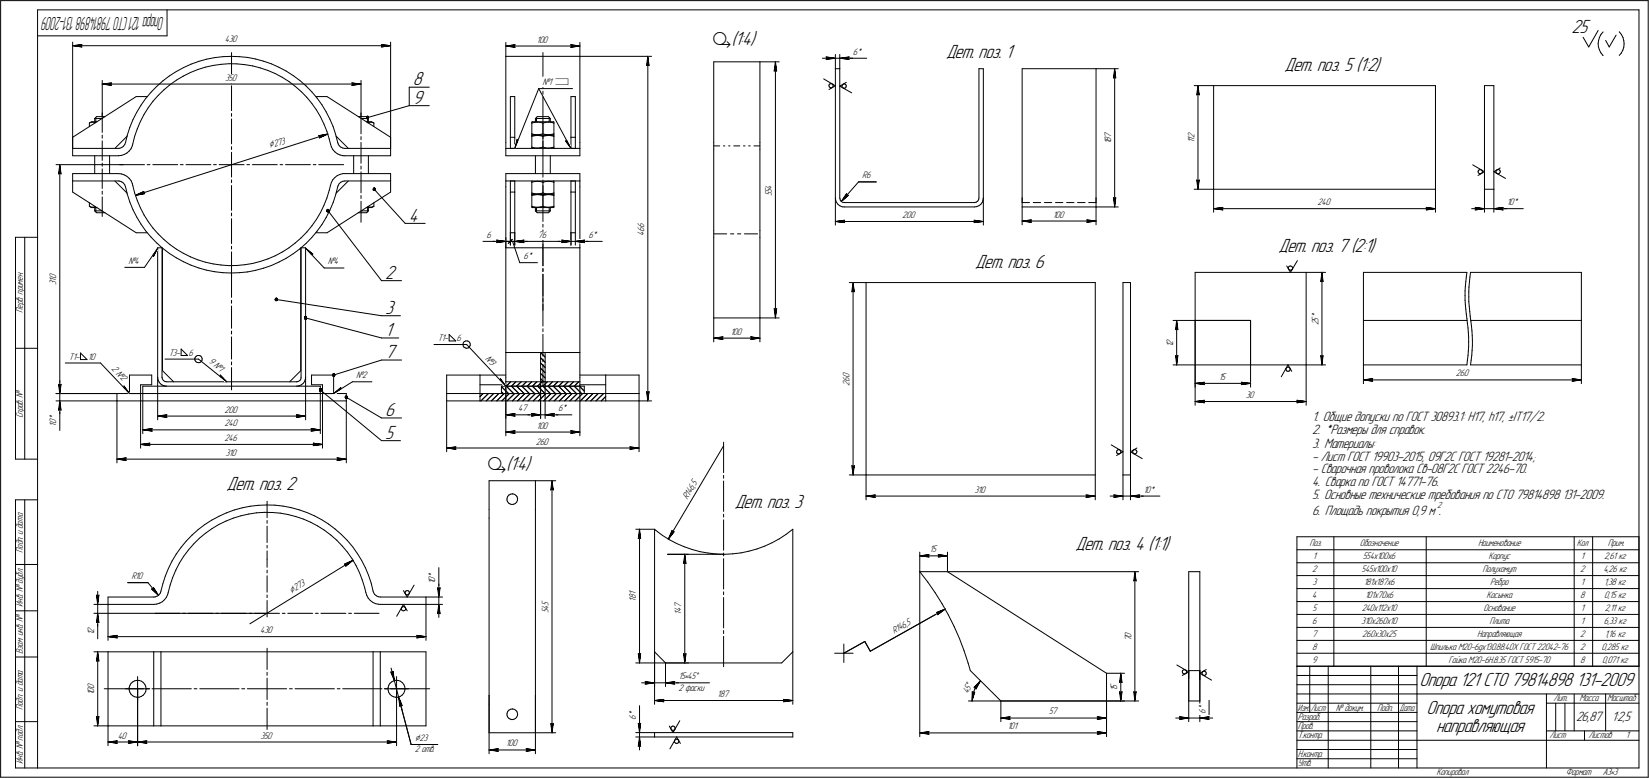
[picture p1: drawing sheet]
<svg xmlns="http://www.w3.org/2000/svg" width="892mm" height="421mm" viewBox="0 0 892 421" stroke-linecap="round" stroke-linejoin="round" font-family="sans-serif">
<defs><g id="words">
<g font-size="11.2">
<text x="385" y="24">ä(1:4)</text>
<text x="264" y="254">ä(1:4)</text>
</g>
<g font-size="10.9">
<text x="850" y="18">25</text>
<text x="512" y="31">Дет. поз. 1</text>
<text x="695" y="39">Дет. поз. 5 (1:2)</text>
<text x="223" y="46">8</text>
<text x="223" y="56">9</text>
<text x="221" y="120">4</text>
<text x="691" y="137">Дет. поз. 7 (2:1)</text>
<text x="527" y="145">Дет. поз. 6</text>
<text x="208" y="151">2</text>
<text x="208" y="170">3</text>
<text x="208" y="182">1</text>
<text x="208" y="194">7</text>
<text x="208" y="225">6</text>
<text x="208" y="237">5</text>
<text x="123" y="265">Дет. поз. 2</text>
<text x="397" y="275">Дет. поз. 3</text>
<text x="582" y="297">Дет. поз. 4 (1:1)</text>
<text x="768" y="371">Опора 121 СТО 79814898</text>
<text x="852" y="371">131-2009</text>
<text x="771" y="386">Опора хомутовая</text>
<text x="777" y="396">направляющая</text>
</g>
<text font-size="10.5" x="89" y="9" transform="rotate(180 89 9)">Опора121СТО79814898131-2009</text>
<g font-size="7.8">
<text x="710" y="228">1. Общие допуски по ГОСТ 30893.1: H17, h17, ±IT17/2.</text>
<text x="710" y="235">2. *Размеры для справок.</text>
<text x="710" y="242">3. Материалы:</text>
<text x="710" y="249">- Лист ГОСТ 19903-2015, 09Г2С ГОСТ 19281-2014;</text>
<text x="710" y="256">- Сварочная проволока Св-08Г2С ГОСТ 2246-70.</text>
<text x="710" y="263">4. Сварка по ГОСТ 14771-76.</text>
<text x="710" y="270">5. Основные технические требования по СТО 79814898</text>
<text x="845" y="270">131-2009.</text>
<text x="710" y="278">6. Площадь покрытия 0,9 м .</text>
<text x="852" y="390">26,87</text>
<text x="872" y="390">1:2,5</text>
</g>
<g font-size="5.9">
<text x="146" y="80" transform="rotate(-18 146 80)">Ç273</text>
<text x="158" y="321" transform="rotate(-32 158 321)">Ç273</text>
<text x="224" y="401">Ç23</text>
</g>
<g font-size="5.4">
<text x="122" y="23">430</text>
<text x="290" y="23">100</text>
<text x="461" y="30">6*</text>
<text x="122" y="44">350</text>
<text x="293" y="46">№1 ì</text>
<text x="601" y="77" transform="rotate(-90 601 77)">8</text>
<text x="601" y="74" transform="rotate(-90 601 74)">7</text>
<text x="646" y="77" transform="rotate(-90 646 77)">1</text>
<text x="646" y="76" transform="rotate(-90 646 76)">1</text>
<text x="646" y="75" transform="rotate(-90 646 75)">2</text>
<text x="601" y="78" transform="rotate(-90 601 78)">1</text>
<text x="466" y="96">R6</text>
<text x="417" y="106" transform="rotate(-90 417 106)">5</text>
<text x="417" y="104" transform="rotate(-90 417 104)">5</text>
<text x="417" y="103" transform="rotate(-90 417 103)">4</text>
<text x="713" y="111">240</text>
<text x="815" y="111">10*</text>
<text x="488" y="118">200</text>
<text x="569" y="118">100</text>
<text x="348" y="125" transform="rotate(-90 348 125)">6</text>
<text x="348" y="123" transform="rotate(-90 348 123)">6</text>
<text x="263" y="129">6</text>
<text x="291" y="129">76</text>
<text x="318" y="129">6*</text>
<text x="348" y="128" transform="rotate(-90 348 128)">4</text>
<text x="69" y="143">№4</text>
<text x="177" y="143">№4</text>
<text x="283" y="140">6*</text>
<text x="30" y="154" transform="rotate(-90 30 154)">3</text>
<text x="30" y="152" transform="rotate(-90 30 152)">1</text>
<text x="30" y="151" transform="rotate(-90 30 151)">0</text>
<text x="12" y="169" transform="rotate(-90 12 169)">Перв. примен.</text>
<text x="713" y="174" transform="rotate(-90 713 174)">5</text>
<text x="713" y="172" transform="rotate(-90 713 172)">*</text>
<text x="713" y="176" transform="rotate(-90 713 176)">2</text>
<text x="237" y="184">Т1-</text>
<text x="247" y="184">6</text>
<text x="395" y="181">100</text>
<text x="634" y="188" transform="rotate(-90 634 188)">1</text>
<text x="634" y="186" transform="rotate(-90 634 186)">2</text>
<text x="37" y="194">Т1-</text>
<text x="48" y="194">10</text>
<text x="91" y="192">Т3-</text>
<text x="102" y="192">6</text>
<text x="112" y="196" transform="rotate(39 112 196)">9 №1</text>
<text x="262" y="194" transform="rotate(47 262 194)">№3</text>
<text x="60" y="200" transform="rotate(46 60 200)">2 №2</text>
<text x="787" y="204">260</text>
<text x="193" y="205">№2</text>
<text x="459" y="209" transform="rotate(-90 459 209)">2</text>
<text x="459" y="207" transform="rotate(-90 459 207)">6</text>
<text x="459" y="204" transform="rotate(-90 459 204)">0</text>
<text x="659" y="205">15</text>
<text x="674" y="215">30</text>
<text x="12" y="226" transform="rotate(-90 12 226)">Справ. №</text>
<text x="30" y="227" transform="rotate(-90 30 227)">*</text>
<text x="121" y="223">200</text>
<text x="280" y="222">47</text>
<text x="302" y="222">6*</text>
<text x="30" y="231" transform="rotate(-90 30 231)">1</text>
<text x="30" y="229" transform="rotate(-90 30 229)">0</text>
<text x="121" y="231">240</text>
<text x="290" y="232">100</text>
<text x="121" y="238">246</text>
<text x="290" y="240">260</text>
<text x="122" y="246">310</text>
<text x="376" y="263" transform="rotate(-59 376 263)">5</text>
<text x="527" y="266">310</text>
<text x="618" y="266">10*</text>
<text x="372" y="270" transform="rotate(-59 372 270)">R146,</text>
<text x="12" y="299" transform="rotate(-90 12 299)">Подп. и дата</text>
<text x="503" y="299">15</text>
<text x="708" y="295">Поз.</text>
<text x="735" y="295">Обозначение</text>
<text x="799" y="295">Наименование</text>
<text x="853" y="295">Кол</text>
<text x="870" y="295">Прим.</text>
<text x="710" y="302">1</text>
<text x="737" y="302">554х100х6</text>
<text x="805" y="302">Корпус</text>
<text x="855" y="302">1</text>
<text x="867" y="302">2,61 кг</text>
<text x="710" y="309">2</text>
<text x="736" y="309">545х100х10</text>
<text x="802" y="309">Полухомут</text>
<text x="855" y="309">2</text>
<text x="867" y="309">4,26 кг</text>
<text x="71" y="313">R10</text>
<text x="235" y="316" transform="rotate(-90 235 316)">1</text>
<text x="235" y="315" transform="rotate(-90 235 315)">0</text>
<text x="235" y="312" transform="rotate(-90 235 312)">*</text>
<text x="710" y="316">3</text>
<text x="738" y="316">181х187х6</text>
<text x="806" y="316">Ребро</text>
<text x="855" y="316">1</text>
<text x="868" y="316">1,38 кг</text>
<text x="344" y="322" transform="rotate(-90 344 322)">1</text>
<text x="710" y="323">4</text>
<text x="738" y="323">101х70х6</text>
<text x="804" y="323">Косынка</text>
<text x="855" y="323">8</text>
<text x="868" y="323">0,15 кг</text>
<text x="12" y="328" transform="rotate(-90 12 328)">Инв. № дубл.</text>
<text x="297" y="330" transform="rotate(-90 297 330)">4</text>
<text x="297" y="328" transform="rotate(-90 297 328)">5</text>
<text x="344" y="326" transform="rotate(-90 344 326)">1</text>
<text x="344" y="324" transform="rotate(-90 344 324)">8</text>
<text x="368" y="329" transform="rotate(-90 368 329)">7</text>
<text x="297" y="332" transform="rotate(-90 297 332)">5</text>
<text x="368" y="333" transform="rotate(-90 368 333)">1</text>
<text x="368" y="331" transform="rotate(-90 368 331)">4</text>
<text x="710" y="330">5</text>
<text x="736" y="330">240х112х10</text>
<text x="802" y="330">Основание</text>
<text x="855" y="330">1</text>
<text x="868" y="330">2,11 кг</text>
<text x="491" y="339" transform="rotate(-29 491 339)">5</text>
<text x="710" y="337">6</text>
<text x="736" y="337">310х260х10</text>
<text x="806" y="337">Плита</text>
<text x="855" y="337">1</text>
<text x="867" y="337">6,33 кг</text>
<text x="51" y="343" transform="rotate(-90 51 343)">1</text>
<text x="51" y="342" transform="rotate(-90 51 342)">2</text>
<text x="141" y="342">430</text>
<text x="484" y="343" transform="rotate(-29 484 343)">R146,</text>
<text x="612" y="347" transform="rotate(-90 612 347)">7</text>
<text x="612" y="345" transform="rotate(-90 612 345)">0</text>
<text x="710" y="344">7</text>
<text x="737" y="344">260х30х25</text>
<text x="799" y="344">Направляющая</text>
<text x="855" y="344">2</text>
<text x="868" y="344">1,16 кг</text>
<text x="12" y="354" transform="rotate(-90 12 354)">Взам. инв. №</text>
<text x="710" y="351">8</text>
<text x="773" y="351">Шпилька М20-6gx130.88.40Х ГОСТ 22042-76</text>
<text x="855" y="351">2</text>
<text x="866" y="351">0,285 кг</text>
<text x="710" y="358">9</text>
<text x="783" y="358">Гайка М20-6H.8.35 ГОСТ 5915-70</text>
<text x="855" y="358">8</text>
<text x="866" y="358">0,071 кг</text>
<text x="367" y="367">15•45Å</text>
<text x="51" y="376" transform="rotate(-90 51 376)">1</text>
<text x="51" y="375" transform="rotate(-90 51 375)">0</text>
<text x="51" y="373" transform="rotate(-90 51 373)">0</text>
<text x="367" y="374">2 фаски</text>
<text x="388" y="377">187</text>
<text x="524" y="376" transform="rotate(-67 524 376)">45Å</text>
<text x="604" y="374" transform="rotate(-90 604 374)">1</text>
<text x="604" y="373" transform="rotate(-90 604 373)">5</text>
<text x="12" y="384" transform="rotate(-90 12 384)">Подп. и дата</text>
<text x="840" y="379">Лит.</text>
<text x="854" y="379">Масса</text>
<text x="869" y="379">Масштаб</text>
<text x="344" y="389" transform="rotate(-90 344 389)">6</text>
<text x="344" y="387" transform="rotate(-90 344 387)">*</text>
<text x="567" y="386">57</text>
<text x="652" y="386" transform="rotate(-90 652 386)">6</text>
<text x="652" y="384" transform="rotate(-90 652 384)">*</text>
<text x="702" y="389">Разраб.</text>
<text x="722" y="384">№ докум.</text>
<text x="745" y="384">Подп.</text>
<text x="545" y="395">101</text>
<text x="702" y="394">Пров.</text>
<text x="64" y="399">40</text>
<text x="141" y="399">350</text>
<text x="702" y="399">Т.контр.</text>
<text x="838" y="399">Лист</text>
<text x="859" y="399">Листов</text>
<text x="879" y="399">1</text>
<text x="224" y="407">2 отв.</text>
<text x="274" y="404">100</text>
<text x="12" y="413" transform="rotate(-90 12 413)">Инв. № подл.</text>
<text x="702" y="409">Н.контр.</text>
<text x="702" y="414">Утв.</text>
<text x="777" y="419">Копировал</text>
<text x="847" y="419">Формат</text>
<text x="867" y="419">A3•3</text>
</g>
<g font-size="5.3">
<text x="702" y="384">Изм.</text>
<text x="709" y="384">Лист</text>
<text x="757" y="384">Дата</text>
</g>
<text font-size="5.1" x="777" y="275">2</text>
</g></defs>
<g fill="none" stroke="#000" stroke-width=".54">
<path d="M0 0v420zM0 0h891zM20 5v410zM20 5h866zM20 19h70zM90 5v14zM864 17l-5 8zM866 19l-1 1zM867 17l-1 2zM874 19l-4 6zM876 17h.1M876 17l1 2z"/>
<path d="M877 19l1 1zM886 5v410zM891 0v420zM39 23v57zM39 25l5-1zM39 25h5zM39 25h172zM44 25h.1M44 24v1zM95 39l4-2zM99 37l4-2zM103 39l4-1z"/>
<path d="M103 35l5-2zM107 38l4-2zM108 33l4-1zM111 36l4-1zM112 32l4-1zM115 35h5zM116 31h5zM120 35l4-1zM121 31l4-1zM124 34l4 1zM125 30l4 1zM125 28v14z"/>
<path d="M128 35h4zM129 31h5zM132 35l5 1zM134 31l4 1zM137 36l4 1zM138 32l5 1zM141 37l4 1zM143 33l4 2zM145 38l4 2zM147 35l4 1zM149 40l4 2zM151 36l4 2z"/>
<path d="M155 38l4 3zM206 25h5zM206 24l1 1zM206 24l5 1zM207 25h-1zM211 23v57zM274 30h40zM274 30v47zM274 23v7zM274 25l5-1zM274 25l5 1zM274 25h40z"/>
<path d="M278 25l1 1zM279 24l-1 1zM294 28v20zM309 26l5-1zM309 24v1zM309 24l5 1zM309 25v1zM314 30v47zM314 23v7zM314 30h38zM350 35h.1M350 30l1 5z"/>
<path d="M350 35h1zM350 30v5zM350 30v187zM386 33v44zM386 33h25zM411 33v44zM411 33h10zM419 38h.1M419 33l1 5zM419 38h1zM419 33v5zM419 33v139z"/>
<path d="M445 31h7zM447 31h5zM447 31h.1M447 32l5-1zM447 31v1zM452 37h2zM452 37v70zM452 29v8zM452 31h2zM454 37v70zM454 31h5zM454 29v8z"/>
<path d="M454 31l5 1zM454 31h7zM459 31v1zM459 31h10zM459 31h.1M529 37h3zM529 37v70zM532 37v70zM553 37v70zM553 37h40zM593 37v70zM593 37h12z"/>
<path d="M603 37v5zM603 37l-1 5zM603 37v75zM856 20l3 5zM864 24v1zM864 25l1 2zM865 22l-1 2zM865 27l1 2zM865 20v2zM866 29l1 1zM867 30h.1M868 22l2 3z"/>
<path d="M877 29l-1 1zM878 27l-1 2zM878 20v2zM878 25v2zM878 22v2zM878 24v1zM55 44v19zM55 45h5zM55 45l5 1zM55 45h140zM60 45v1zM60 45h.1"/>
<path d="M74 52h6zM76 57l-2 4zM79 53l-3 4zM80 58l-2 4zM82 50l-3 3zM83 55l-3 3zM85 47l3-3zM85 47l-3 3zM86 52l-3 3zM86 52l3-3zM88 44l4-3zM89 49l3-3z"/>
<path d="M92 41l3-2zM92 46l3-3zM95 43l4-2zM99 41l4-2zM125 43v2zM125 46v14zM153 42l3 2zM156 44l4 3zM159 41l3 3zM160 47l3 3zM162 44l4 2zM163 50l3 3z"/>
<path d="M166 46l3 4zM166 53l3 3zM169 50l2 3zM169 56l2 3zM171 52h6zM171 59l2 4zM171 53l3 4zM174 57l2 3zM177 52l34 22zM190 46l5-1zM190 45h1zM190 45h5z"/>
<path d="M191 45l-1 1zM195 44v19zM221 47v10zM221 57h11zM221 47h11zM276 52h2zM276 52v22zM278 52v22zM291 48l-13 32zM291 48l18 32zM291 48h19zM294 49v2z"/>
<path d="M294 52v20zM309 52h2zM309 52v22zM311 52v22zM445 43l7 3zM448 48l4-2zM448 46v1zM448 46h.1M448 47h1zM449 45h.1M449 45l-1 1zM449 47h1z"/>
<path d="M450 45h.1M450 47h.1M450 45v1zM450 46h1zM451 47h-1zM451 46v1zM454 47l4-2zM454 47l7 3zM455 47h1zM455 46v1zM456 47v1zM456 46v-1z"/>
<path d="M456 46h-1zM456 48h1zM456 45h1zM457 48h.1M457 45v1zM457 46h1zM458 47l-1 1zM458 46v1zM602 42h1zM603 42h.1M646 46h10zM647 51h1z"/>
<path d="M648 46l1 5zM648 51h1zM648 46l-1 5zM648 46v56zM656 46h120zM656 46v56zM776 46v56zM803 46h5zM803 46v56zM808 46v56zM39 74v6zM39 74l35-22z"/>
<path d="M48 67v1zM48 67l2-1zM48 67l1-1zM49 66h1zM50 66h2zM50 66h1zM51 66h.1M51 64v2zM51 64h4zM51 64l1-1zM52 63v1zM52 64v2z"/>
<path d="M52 63h5zM55 61v11zM55 73v2zM55 76v11zM66 80l1-1zM67 78v1zM68 77l-1 1zM69 73l-1 4zM70 69l-1 4zM72 79l-1 1zM72 78v1zM72 65l-2 4z"/>
<path d="M73 74l-1 4zM74 61l-2 4zM74 70l-1 4zM76 66l-2 4zM78 62l-2 4zM125 61v2zM125 64v14zM125 79v2zM172 73l1 1zM172 73l5-1zM173 75l4-3zM173 74v1z"/>
<path d="M173 63l2 4zM175 67l2 4zM176 60l2 4zM177 71l1 4zM178 75l1 3zM178 64l2 4zM179 78v2zM179 80l1 1zM180 68l2 5zM182 73l1 4zM182 74l6 6zM183 77v1z"/>
<path d="M183 78v1zM183 79l1 1zM184 80h1zM194 63h2zM195 61v11zM195 74v2zM195 77v11zM195 64h1zM196 63h2zM196 64h3zM198 66h3zM198 63l1 1z"/>
<path d="M199 63v1zM199 64v2zM199 64l22-7zM199 66h1zM200 66h1zM201 66h.1M201 66l1 1zM202 67v1zM211 74v6zM274 77v3zM276 74h2zM276 74v6z"/>
<path d="M278 74v6zM280 75l-2 5zM280 75v1zM288 74v6zM288 74l1-1zM288 73v1zM288 73h.1M288 80h.1M288 80h1zM288 67v5zM288 67l1-1zM288 66v1z"/>
<path d="M288 66h.1M288 72v1zM288 72l1 1zM288 73h11zM288 66h11zM289 80h1zM289 73h1zM289 73h2zM289 66h2zM290 64v2zM290 64h.1M290 64l1-1z"/>
<path d="M290 64h8zM290 73h2zM291 63h6zM291 73h1zM291 66h1zM292 80h2zM292 73l2-1zM292 73l2 1zM292 66l2 1zM294 74v6zM294 74l1-1zM294 80h1z"/>
<path d="M294 67v5zM294 67l1-1zM294 72l1 1zM294 73v2zM294 76v20zM295 80h2zM295 73h2zM295 66h2zM297 73h1zM297 63l1 1zM297 66h1zM297 64v2z"/>
<path d="M297 63v1zM298 64v2zM298 80h2zM298 73l2-1zM298 73l2 1zM298 66l2 1zM300 73h.1M300 66h.1M299 73h.1M300 74v6zM300 73v1zM300 80h.1"/>
<path d="M300 67v5zM300 66v1zM300 72v1zM306 76l3 4zM306 76h1zM309 74h2zM309 74v6zM311 74v6zM314 77v3zM386 77v4zM386 79h3zM391 79h1z"/>
<path d="M394 79h1zM397 79h3zM402 79h1zM405 79h1zM408 79h3zM411 77v4zM30 89h37zM32 94h.1M32 89l1 5zM32 94h1zM32 89v5zM32 89v124z"/>
<path d="M39 80v4zM39 84h25zM39 80h25zM39 94v4zM39 98h25zM39 94h25zM39 98v6zM51 84v10zM55 88v2zM55 91v11zM59 84v10zM62 80l7-6z"/>
<path d="M62 98l7 6zM64 80h1zM64 84h2zM64 98h1zM64 94h2zM65 89h13zM65 80h1zM65 98h1zM66 84h1zM66 94l1 1zM66 98l1 1zM67 99v1z"/>
<path d="M67 84l2-1zM67 95h2zM67 100l1 1zM69 83l1-1zM69 95l1 1zM70 96l1 2zM71 80l-1 2zM71 98l1 1zM72 99v1zM80 89h1zM83 89h13zM98 89h1z"/>
<path d="M101 89h13zM115 89h2zM119 89h6zM125 97v2zM125 89v7zM125 82v7zM125 89h7zM134 89h1zM136 89h14zM151 89h2zM154 89h14zM169 89h2z"/>
<path d="M172 89h14zM179 99v1zM180 81l1 1zM180 97l-1 2zM181 82l1 1zM181 96l-1 1zM181 96l1-1zM182 83l2 1zM182 95l2-1zM183 99h1zM183 99v1zM184 84h2z"/>
<path d="M184 94h2zM184 99l1-1zM185 80h2zM185 98h2zM186 84h1zM186 94h1zM187 80h24zM187 84h24zM187 98h24zM187 94h24zM188 98l-6 6zM191 84v10z"/>
<path d="M195 90v1zM195 93v11zM199 84v10zM211 80v4zM211 94v4zM211 98v6zM274 80v4zM274 80h40zM274 84h40zM274 98v3zM274 94v4zM274 98h40z"/>
<path d="M274 94h40zM276 98v6zM276 98h2zM276 80h2zM278 98v6zM288 99v5zM288 98h.1M288 99l1-1zM288 98v1zM289 98h2zM290 84v10zM290 80h2z"/>
<path d="M291 98h1zM292 98l2 1zM294 99v5zM294 99l1-1zM294 97v2zM295 98h2zM297 80h1zM297 98h1zM298 84v10zM298 98l2 1zM299 80h.1M299 98h.1"/>
<path d="M300 99v5zM300 98v1zM309 80h2zM309 98v6zM309 98h2zM311 98v6zM314 80v4zM314 94v4zM314 98v3zM386 81v44zM411 81v44zM464 98h10z"/>
<path d="M464 98l-9 11zM647 97l1 5zM647 97l1 1zM648 98l1-1zM649 97l-1 5zM796 89l7 4zM799 95l4-2zM799 93h1zM800 92l-1 1zM800 93v1zM800 92h1zM800 92h.1"/>
<path d="M800 94h1zM801 92h.1M801 94h.1M801 92l1 1zM802 93l-1 1zM802 93h.1M808 93l3-2zM808 93l6 4zM809 93v1zM809 92v1zM809 94h1zM809 92h1z"/>
<path d="M809 92h.1M810 94h.1M810 92h1zM810 94h1zM811 92h.1M811 94v-1zM811 92v1zM811 93h.1M39 104l35 22zM48 110v2zM48 112h1zM48 112h2z"/>
<path d="M49 112h1zM50 112h2zM50 112h1zM51 112h.1M51 112v2zM51 114h4zM51 114l1 1zM52 112v2zM52 114v1zM52 115h5zM55 103v2zM55 107v10z"/>
<path d="M68 101l1 4zM69 105l1 4zM70 109l2 4zM72 100l1 4zM72 113l2 4zM73 104l1 4zM73 106l5-2zM73 106l5-1zM73 106l104-34zM74 117l2 4zM74 108l2 4zM76 112l2 4z"/>
<path d="M78 104v1zM78 104h.1M78 116l2 4zM80 120l3 3zM125 118v14zM125 115v2zM125 100v14zM171 119l-2 3zM173 115l-2 4zM175 111l-2 4zM176 118l-2 3zM177 107l-2 4z"/>
<path d="M177 114l29 38zM178 103l-1 4zM178 114l-2 4zM179 100l-1 3zM180 110l-2 4zM182 105l-2 5zM183 101l-1 4zM183 100v1zM194 115h2zM195 106v1zM195 109v11zM195 114h1z"/>
<path d="M196 115h2zM196 114h3zM198 112h3zM199 112v2zM199 114v1zM199 112h.1M199 114l-1 1zM199 112h1zM200 112h1zM201 112h1zM202 110v2zM202 102l17 19z"/>
<path d="M274 101v33zM276 104v22zM276 104h2zM278 104v22zM288 106v6zM288 112h.1M288 112h1zM288 105h.1M288 106l1-1zM288 105v1zM288 104v1zM288 104l1 1z"/>
<path d="M288 112h11zM288 105h11zM289 112h1zM289 105h1zM289 105h2zM290 112v2zM290 114h.1M290 114l1 1zM290 114h8zM290 114v1zM290 115h.1M290 112h2z"/>
<path d="M290 105h2zM291 115h6zM291 105h1zM292 112h2zM292 105l2-1zM292 105l2 1zM294 106v6zM294 112h1zM294 106l1-1zM294 104l1 1zM294 100v20zM295 112h2z"/>
<path d="M295 105h2zM297 112h1zM297 105h1zM297 112v2zM297 114v1zM298 112v2zM298 114l-1 1zM298 112h2zM298 105l2-1zM298 105l2 1zM300 112h.1M299 105h.1"/>
<path d="M300 105h.1M300 106v6zM300 105v1zM300 104v1zM309 104v22zM309 104h2zM311 104v22zM314 101v33zM452 107v1zM452 107v15zM452 120l5-1zM452 120h5z"/>
<path d="M452 120h80zM452 108v2zM452 110l1 1zM453 111h1zM454 107h.1M454 111l1 1zM454 107v1zM454 108l1 1zM455 109h1zM455 109l4-3zM455 112h2zM456 109l1 1z"/>
<path d="M456 120h1zM457 110h70zM457 112h70zM457 119l-1 1zM458 105l-3 4zM458 105v1zM458 106h1zM527 119v1zM527 119l5 1zM527 110h.1M527 112h1zM527 110l1-1z"/>
<path d="M527 120h.1M528 109h1zM528 112l1-1zM529 108v1zM529 107v1zM529 111l1-1zM531 109l-1 1zM532 108l-1 1zM532 107v1zM532 107v15zM553 110h4zM553 107v5z"/>
<path d="M553 107v3zM553 112h40zM553 112v10zM553 120l5-1zM553 120h5zM553 120h40zM557 120h1zM558 119l-1 1zM559 110h4zM565 110h4zM571 110h4zM577 110h4z"/>
<path d="M583 110h4zM588 119v1zM588 119l5 1zM588 120h.1M589 110h4zM593 107v5zM593 107v3zM593 112v10zM593 112h12zM602 107l1 5zM602 107h1zM603 107h.1"/>
<path d="M603 107v5zM646 102h10zM656 102h120zM656 102v13zM656 113l5-1zM656 113l5 1zM656 113h120zM661 113v1zM661 112v1zM771 114l5-1zM771 112l1 1zM771 112l5 1z"/>
<path d="M772 113l-1 1zM776 102v13zM796 113h7zM798 112l5 1zM798 112v1zM798 114l5-1zM798 113v1zM803 102h5zM803 102v13zM803 113h5zM808 113h5zM808 102v13z"/>
<path d="M808 113l5 1zM808 113l5-1zM808 113h7zM812 113l1 1zM813 113h11zM813 112l-1 1zM8 128v120zM8 128h12zM13 128v120zM74 126h6zM76 121l3 4zM79 125l3 3z"/>
<path d="M82 128l3 3zM83 123l3 4zM83 138v1zM85 131l3 3zM85 134v70zM85 134h3zM85 134l-2 5zM85 134l-7 11zM86 127l3 3zM88 134v70zM88 134v66zM88 134l4 3z"/>
<path d="M89 130l3 2zM92 137l3 2zM92 132l3 3zM95 139l4 3zM95 135l4 2zM99 137l4 2zM103 139l4 2zM125 136v14zM125 133v2zM149 138l4-2zM153 136l3-2zM155 140l4-3z"/>
<path d="M156 134l4-3zM159 137l3-2zM160 131l3-2zM162 135l4-3zM163 134v66zM163 134v70zM163 134h2zM165 134v70zM165 134l4 3zM165 134l10 11zM166 125l-3 4zM168 137h1z"/>
<path d="M169 129l-3 3zM169 122l-3 3zM171 126h6zM171 125l-2 4zM174 121l-3 4zM177 126l34-22zM219 121h11zM261 131h8zM267 131h7zM269 131h5zM269 130l5 1zM269 130v1z"/>
<path d="M269 131h.1M274 134h40zM274 134v57zM274 129v5zM274 131h2zM276 126h2zM276 126v7zM276 131h2zM277 129l-2 3zM277 131l4 11zM278 126v7zM278 131h5z"/>
<path d="M278 131l5-1zM278 131h7zM278 131h31zM283 131h.1M283 130v1zM294 121v2zM294 124v20zM294 132v12zM302 131h7zM304 131h5zM304 130v1zM304 130l5 1z"/>
<path d="M304 131h.1M309 126h2zM309 126v7zM309 131h2zM311 131h5zM311 126v7zM311 131l5-1zM311 131h7zM314 134v57zM316 131h.1M316 131h10zM316 130v1z"/>
<path d="M386 128v44zM386 125v3zM386 126h7zM395 126h2zM399 126h2zM403 126h7zM411 125v3zM411 128v44zM527 120h5zM588 120h5zM67 145h11zM99 142l4 1z"/>
<path d="M103 143l5 2zM107 141l4 1zM108 145l4 1zM111 142l4 1zM112 146l4 1zM115 143h5zM116 147h5zM120 143l4 1zM121 147l4 1zM124 144h4zM125 148l4-1zM125 149v12z"/>
<path d="M128 144l4-1zM129 147h5zM132 143l5-1zM134 147l4-1zM137 142l4-1zM138 146l5-1zM141 141l4-1zM143 145l4-1zM145 140l4-2zM147 144l4-2zM151 142l4-2zM175 145h11z"/>
<path d="M206 152h11zM281 142h10zM294 145v2zM294 148v20zM294 148v12zM459 153h9zM461 158v-1zM461 153l1 5zM461 157l1 1zM461 153v5zM461 153v104zM468 153h124z"/>
<path d="M468 153v104zM592 153v104zM607 153v104zM607 153h4zM611 153v104zM646 147v26zM646 147h60zM696 144l2 3zM697 145v1zM697 145h.1M697 146h.1M697 144h1z"/>
<path d="M697 144v1zM697 146h1zM698 144h.1M698 146h1zM698 144h1zM699 144v1zM699 145v1zM699 145h.1M702 141l-4 6zM706 147v50zM706 147h11zM714 152h1z"/>
<path d="M715 147l1 5zM715 152h1zM715 147l-1 5zM715 147v50zM737 147h56zM737 147v26zM792 160v2zM792 157v3zM792 155v2zM793 152l-1 3zM793 150v2zM793 147v3z"/>
<path d="M794 158v3zM794 155v3zM795 153l-1 2zM795 150v3zM795 147h60zM795 147v3zM855 147v26zM125 179v2zM125 166v12zM125 162v2zM149 162l57 9zM165 172l41 11z"/>
<path d="M206 171h11zM294 178v1zM294 165v11zM294 162v1zM386 172h25zM386 172v13zM411 172h10zM411 172v13zM419 167v5zM419 167h.1M419 167h1zM420 167l-1 5z"/>
<path d="M634 173h42zM636 178h.1M636 173l1 5zM636 178h1zM636 173v5zM636 173v24zM646 173h30zM646 173v36zM646 173v46zM676 173v24zM676 173v36zM737 173h56z"/>
<path d="M737 173v24zM792 162v3zM792 165l1 2zM793 167v3zM793 170v2zM793 172l1 3zM794 175v2zM794 177v3zM794 180v2zM794 161v2zM794 163l1 3zM795 166v2z"/>
<path d="M795 168v3zM795 171v3zM795 173h60zM795 174l1 2zM796 176v3zM796 179v3zM855 173v24zM8 188h12zM35 196h19zM44 191v3zM44 191l3 3zM44 194h3z"/>
<path d="M54 196l16 17zM89 194h18zM98 189v3zM98 189l3 3zM98 192h3zM105 194v1zM105 194h.1M105 195l1 1zM106 193l-1 1zM106 196h1zM106 193l1-1zM106 193h.1"/>
<path d="M107 196h1zM107 192h1zM107 194l16 13zM108 196h.1M108 192v1zM108 196l1-1zM108 193h1zM109 193v1zM109 195h.1M109 194v1zM125 199v12zM125 196v1z"/>
<path d="M125 182v12zM206 183h10zM206 195h11zM235 186h17zM243 181v3zM243 181l3 3zM243 184h3zM250 186l1 1zM250 186h.1M251 187v1zM251 185l-1 1zM251 188h1z"/>
<path d="M251 185l1-1zM251 185h.1M252 188h.1M252 184h1zM252 186l22 23zM252 188h1zM253 184v1zM253 188h1zM253 185h1zM254 185v1zM254 187v1zM254 186v1z"/>
<path d="M274 191v13zM274 191h40zM292 199l3 3zM292 196l3 3zM292 194l3 2zM292 191l3 2zM292 191v16zM294 197v12zM294 194v2zM294 181v12zM295 191v16zM314 191v13z"/>
<path d="M386 183l5-1zM386 183l5 1zM386 183h25zM390 183l1 1zM391 182l-1 1zM406 184l5-1zM406 182v1zM406 182l5 1zM406 183v1zM634 197h42zM636 192v5zM636 192v1z"/>
<path d="M636 193l1-1zM637 192l-1 5zM676 197h30zM695 200h1zM695 199h.1M696 199h.1M696 199h-1zM696 199h1zM697 197l2 4zM697 197l-4 7zM697 199h.1M697 199l1 1z"/>
<path d="M698 200h.1M706 197v22zM706 197h11zM714 192l1 5zM714 192l1 1zM715 193l1-1zM716 192l-1 5zM737 197h56zM737 197v11zM794 195l-1 2zM794 192v3zM794 190v2z"/>
<path d="M794 187v3zM794 185v2zM794 182v3zM795 197h60zM796 195l-1 2zM796 192v3zM796 189v3zM796 182v2zM796 184v3zM796 187v2zM855 197v11zM30 213h33z"/>
<path d="M30 217h33zM32 208v5zM32 208h.1M32 217v5zM32 208h1zM32 206v7zM32 217l1 5zM32 217v7zM32 213v4zM33 208l-1 5zM63 213v4zM63 213h124z"/>
<path d="M63 217h124zM63 217v33zM67 209l3 4zM67 209v1zM70 203v10zM70 203h12zM70 213h6zM76 208h6zM76 208v5zM76 213v29zM77 209v4zM77 209h96z"/>
<path d="M77 213v22zM82 203v5zM85 204v1zM85 204v23zM85 205l1 2zM86 207l1 1zM87 208h1zM88 204v1zM88 204h.1M88 208l1 1zM88 205v1zM88 200l6 7z"/>
<path d="M88 206h1zM89 209h1zM89 206l1 1zM90 207h70zM119 203l4 4zM119 203v1zM157 207l6-7zM161 207h.1M160 209h2zM161 207v-1zM161 206h1zM162 209l1-1z"/>
<path d="M163 205l-1 1zM163 204v1zM163 208l1-1zM165 206l-1 1zM165 205v1zM165 204v1zM165 204v23zM168 203v5zM168 208h6zM168 203h12zM173 209v4zM173 213v22z"/>
<path d="M173 211l33 27zM174 213h6zM174 208v5zM174 213v29zM180 203v10zM180 213l4-3zM180 213l11-6zM180 203l26-8zM184 210h.1M187 213v4zM187 217v33zM187 215l19 11z"/>
<path d="M191 207h10zM242 217h18zM242 213v4zM242 213h18zM242 203v10zM242 203h18zM242 217v27zM260 215l1-2zM260 217h68zM260 213h68zM260 203h14zM260 208h14z"/>
<path d="M260 203v14zM260 217l4-4zM263 217l4-4zM270 213l-4 4zM271 205l3 4zM271 205v1zM271 212l1 1zM271 209l4 4zM271 209v4zM271 209h45zM271 213h45zM273 213l-4 4z"/>
<path d="M274 204v3zM274 207v2zM274 209h40zM274 207h40zM274 209v27zM274 209v17zM274 209l2-2zM274 209l4 4zM274 217l4-4zM275 213l-4 4zM277 209l2-2zM277 209l4 4z"/>
<path d="M279 209l3-2zM279 209l4 4zM280 217l4-4zM281 213l-4 4zM282 209l3-2zM282 209l4 4zM283 217l4-4zM285 209l3-2zM285 209l4 4zM286 217l4-4zM288 209l2-2zM288 209l4 4z"/>
<path d="M288 217l4-4zM291 209l4 4zM291 217l4-4zM292 205l2 2zM292 202l3 2zM292 207h3zM292 207v19zM293 207l-2 2zM294 209l2-2zM294 209l4 4zM295 207v19zM296 209l3-2z"/>
<path d="M296 209l4 4zM297 217l4-4zM298 213l-4 4zM299 209l3-2zM299 209l4 4zM302 209l2-2zM302 209l4 4zM303 217l4-4zM304 213l-4 4zM305 209l4 4zM305 217l4-4zM307 207l-2 2z"/>
<path d="M308 209l2-2zM308 209l4 4zM308 217l4-4zM311 209l2-2zM311 209l4 4zM311 217l4-4zM313 209h.1M313 209l3 2zM314 203h14zM314 208h14zM314 204v3zM314 207v2z"/>
<path d="M314 209v27zM314 217l4-4zM316 209v4zM317 217l4-4zM320 217l4-4zM322 217l4-4zM328 217h18zM328 213h18zM328 203h18zM328 214l-3 3zM328 203v14zM346 213v4z"/>
<path d="M346 203v10zM346 217h6zM346 217v27zM350 212v5zM350 212h.1M350 212h1zM351 212l-1 5zM646 207h5zM646 207l5 1zM646 207h30zM646 217l5-1zM646 217l5 1z"/>
<path d="M646 217h60zM651 207v1zM651 217v1zM651 207h.1M651 216v1zM671 208l5-1zM671 207h1zM671 207h5zM672 207l-1 1zM696 200v1zM696 201h1zM697 201h.1"/>
<path d="M698 200l-1 1zM701 218l5-1zM701 216l1 1zM701 216l5 1zM702 217l-1 1zM737 205h5zM737 205l5 1zM737 205h118zM742 205v1zM742 205h.1M850 206l5-1zM850 205h1z"/>
<path d="M850 205h5zM851 205l-1 1zM32 222v-1zM32 222v11zM32 221l1 1zM77 232h5zM77 232l5 1zM77 232h96zM81 240h.1M82 232v1zM82 232h.1M85 225l5-1z"/>
<path d="M85 225l5 1zM85 225h80zM90 225v1zM90 224v1zM160 226l5-1zM160 224l1 1zM160 224l5 1zM161 225l-1 1zM168 233l5-1zM168 232h1zM168 232h5zM169 232l-1 1z"/>
<path d="M169 240h1zM169 240h5zM206 238h11zM206 226h11zM274 234l5-1zM274 234h5zM274 234h40zM274 224h5zM274 224l5 1zM274 224h18zM278 234h1zM278 224l1 1z"/>
<path d="M279 233l-1 1zM279 224h-1zM285 224h7zM287 224h5zM287 224h1zM287 225l5-1zM288 224l-1 1zM292 224h3zM295 224h5zM295 224l5 1zM295 224h7zM299 224l1 1z"/>
<path d="M300 224h9zM300 224h-1zM309 234h5zM309 233v1zM309 233l5 1zM309 234h.1M391 239v17zM8 248h12zM63 248h5zM63 248l5 1zM63 248h124zM68 248v1z"/>
<path d="M68 248h.1M76 240h5zM76 240l5 1zM76 240h98zM81 240v1zM169 241l5-1zM170 240l-1 1zM182 249l5-1zM182 248h1zM182 248h5zM183 248l-1 1zM242 242h5z"/>
<path d="M242 242l5 1zM242 242h104zM246 242l1 1zM247 242h-1zM341 243l5-1zM341 242h.1M341 242h5zM341 242v1zM391 257v2zM391 241l-30 51zM459 257h9zM461 252v5z"/>
<path d="M461 252h.1M461 252h1zM462 252l-1 5zM468 257h124zM468 257v13zM592 257v13zM601 241l6 3zM604 246l3-2zM604 244v1zM604 244h.1M604 245h1zM604 243h1z"/>
<path d="M604 243v1zM605 245v1zM605 243h.1M605 246l1-1zM605 243l1 1zM606 244h.1M606 245h.1M606 244v1zM607 257h4zM607 257v13zM611 257v13zM611 244l4-2z"/>
<path d="M611 244l7 4zM613 244v1zM613 245h.1M613 243h1zM613 243v1zM614 243h.1M614 246v-1zM614 243l1 1zM614 245h1zM615 244h.1M615 244v1zM8 270v145z"/>
<path d="M8 270h12zM13 270v145zM118 279l5-2zM123 277l4-1zM127 276l4-1zM130 279l4-1zM131 275l4-1zM134 278l5-1zM135 274l5-1zM139 277h4zM140 273h4zM143 277h4z"/>
<path d="M144 273h5zM144 271v9zM147 277l5 1zM149 273l4 1zM152 278h4zM153 274l4 1zM156 278l4 1zM157 275l5 1zM160 279l4 2zM162 276l4 1zM166 277l4 2zM170 279l4 2z"/>
<path d="M264 260v15zM264 260h26zM264 275v5zM274 270v1zM274 269v1zM274 271l1 1zM275 268l-1 1zM275 272l1 1zM275 268l1-1zM275 268h.1M276 273h1zM276 267h1z"/>
<path d="M277 273h1zM277 267h.1M277 267h1zM278 273l1-1zM278 267l1 1zM279 272h.1M279 268l1 1zM280 269v1zM280 271l-1 1zM280 270v1zM290 260v15zM290 275v5z"/>
<path d="M290 260h11zM298 265l1-1zM299 260v5zM299 264v1zM299 260l-1 5zM299 260v136zM391 278v2zM391 260v17zM468 268h5zM468 268l5 1zM468 268h124zM473 268v1z"/>
<path d="M473 268h.1M587 269l5-1zM587 268h1zM587 268h5zM588 268l-1 1zM600 268h7zM602 268h5zM602 268h1zM602 269l5-1zM603 268l-1 1zM607 268h4zM611 268h5z"/>
<path d="M611 268l5 1zM611 268h7zM616 268v1zM616 268h11zM616 268h.1M95 300l-2 3zM98 296l-3 4zM101 293l-3 3zM102 297l-3 4zM104 289l3-3zM104 289l-3 4zM105 294l-3 3z"/>
<path d="M105 294l3-3zM107 286l4-2zM108 291l3-3zM111 284l3-3zM111 288l4-2zM114 281l4-2zM115 286l3-2zM118 284l4-2zM122 282l4-2zM126 280l4-1zM144 282v1zM144 285v8z"/>
<path d="M144 295v1zM144 298v4zM164 281l4 1zM168 282l4 2zM172 284l3 3zM174 281l4 2zM175 287l4 2zM178 283l3 3zM179 289l3 3zM181 286l4 3zM182 292l3 3zM185 289l3 3z"/>
<path d="M185 295l3 4zM188 292l3 4zM188 299l2 3zM191 296l2 3zM193 299l3 4zM264 280v96zM290 280v96zM344 286h10zM345 291h1zM346 286v5zM346 291h.1M346 286l-1 5z"/>
<path d="M346 286v73zM354 286l1 1zM354 286v67zM355 287l3 3zM358 290l4 2zM361 300h30zM361 300h11zM362 292l4 2zM363 287l-2 5zM363 287l1 1zM364 288h1zM365 288l-4 4z"/>
<path d="M366 294l4 2zM370 296l4 1zM370 300l1 5zM370 300v5zM370 300v59zM374 297l5 1zM379 298l4 1zM383 299l4 1zM387 300h5zM391 299v2zM391 281v17zM392 300h4z"/>
<path d="M396 300l5-1zM401 299l4-1zM405 298l4-1zM409 297l5-2zM414 295l4-1zM418 294l3-3zM421 291l4-2zM425 289l4-3zM429 286v67zM497 299v10zM502 300v1zM507 300l1 1z"/>
<path d="M507 300l5 1zM512 299v10zM701 290h185zM701 297h185zM701 290v70zM721 290v70zM771 290v70zM851 290v70zM861 290v70zM886 290v70zM8 305h12zM53 320v7z"/>
<path d="M69 315h11zM80 315l6 7zM82 319l4 3zM82 319h1zM83 318v1zM83 318l3 4zM87 320v1zM88 316l-1 4zM89 312l-1 4zM91 307l-2 5zM92 316l-1 5zM93 303l-2 4z"/>
<path d="M93 312l-1 4zM95 308l-2 4zM97 305l-2 3zM99 301l-2 4zM144 311v9zM144 308v2zM144 302v5zM186 305h1zM186 305l5-2zM187 306l4-3zM187 305v1zM190 302l3 4z"/>
<path d="M193 306l1 4zM194 310l2 4zM196 303l2 4zM196 314l1 4zM197 318l1 3zM198 307l1 4zM199 311l2 4zM201 315l1 5zM202 320h.1M218 319l2 4zM220 320v-1zM220 320h-1z"/>
<path d="M220 319l1 1zM221 320h.1M221 320v1zM224 316l-4 7zM237 318h.1M237 318v5zM237 307v11zM237 318h1zM237 316v7zM238 318l-1 5zM370 305v-1zM370 304l1 1z"/>
<path d="M391 302v17zM497 309h15zM497 309l5 6zM497 309v89zM497 301l5-1zM497 301h5zM497 301h15zM502 315l4 6zM502 301h.1M507 301h5zM508 301h-1zM512 309l86 55z"/>
<path d="M512 309h104zM613 314h1zM614 309v5zM614 314h.1M614 309l-1 5zM614 309v70zM643 309h6zM643 309v54zM649 309v54zM701 304h20zM701 311h20zM701 318h20z"/>
<path d="M721 304h50zM721 311h50zM721 318h50zM771 304h80zM771 311h80zM771 318h80zM851 304h10zM851 311h10zM851 318h10zM861 304h25zM861 311h25zM861 318h25z"/>
<path d="M8 330h12zM51 327h7zM51 332h93zM52 322h1zM52 322l1 5zM52 337l1-1zM53 332v5zM53 337v9zM53 322h1zM53 332l-1 5zM53 336l1 1zM53 332l1 5z"/>
<path d="M53 332v7zM53 327v5zM54 322l-1 5zM58 323v4zM58 327h25zM58 323h25zM58 327v19zM83 323h1zM83 327h2zM84 332h13zM84 323l1-1zM85 327l1-1z"/>
<path d="M85 322h1zM86 326l2-1zM87 321l-1 1zM88 325l1-1zM90 323l-1 1zM91 322l-1 1zM91 321v1zM99 332h1zM102 332h13zM117 332h1zM120 332h13zM135 332h1z"/>
<path d="M135 337l56-34zM138 332h6zM144 325v9zM144 322v1zM144 332h7zM153 332h1zM156 332h13zM171 332h1zM174 332h13zM189 332h1zM192 332h13zM198 321v1z"/>
<path d="M198 322l1 2zM199 324l1 1zM200 325l2 1zM202 326h1zM202 320l1 1zM203 321l1 1zM203 326l2 1zM204 322l1 1zM205 323h1zM205 327h1zM206 323h24zM206 327h24z"/>
<path d="M217 329v1zM217 329h.1M217 330h1zM218 328h.1M218 328l-1 1zM218 330h.1M218 328h1zM218 327l2 3zM218 327l-3 6zM218 330h1zM219 328v1zM219 330h.1"/>
<path d="M219 321h.1M219 329h.1M219 320v1zM219 321l1 1zM219 329v1zM220 322h.1M220 322l1-1zM221 321h.1M230 323v4zM230 327v19zM230 323h9zM230 327h9z"/>
<path d="M237 332v-1zM237 327v5zM237 331l1 1zM237 327l1 5zM237 327v7zM237 323v4zM391 323v17zM391 320v2zM506 321l3 5zM506 331l1 1zM506 331l5-2zM507 332l4-3z"/>
<path d="M507 332h.1M509 326l4 7zM513 333l3 6zM516 339l3 6zM701 325h20zM701 332h20zM701 339h20zM721 325h50zM721 332h50zM721 339h50zM771 325h80zM771 332h80z"/>
<path d="M771 339h80zM851 325h10zM851 332h10zM851 339h10zM861 325h25zM861 332h25zM861 339h25zM8 355h12zM51 353h7zM52 358l1-1zM53 353l1 5zM53 357l1 1z"/>
<path d="M53 353l-1 5zM53 353v40zM58 344h5zM58 344l5 1zM58 344h172zM58 353h25zM58 353v40zM63 344v1zM63 344h.1M83 353h4zM83 353v40zM87 353h115z"/>
<path d="M87 353v40zM144 351v11zM202 353h4zM202 353v40zM206 353h24zM206 353v40zM225 345l5-1zM225 344h1zM225 344h5zM226 344l-1 1zM230 353v40zM344 359h16z"/>
<path d="M345 354l1 5zM345 354h1zM346 354h.1M346 354v5zM354 353l6 6zM354 353v28zM354 353v18zM360 359h63zM360 359h12zM360 359v12zM370 354v5zM370 354h.1"/>
<path d="M370 354h1zM371 354l-1 5zM391 344v17zM391 341v2zM423 359l6-6zM429 353v28zM451 353h10zM456 353l12-6zM456 348v10zM468 347l3 5zM471 352l40-23zM519 345l2 7z"/>
<path d="M521 352l3 7zM524 359l1 4zM636 360l7 3zM701 346h20zM701 353h20zM721 346h50zM721 353h50zM771 346h80zM771 353h80zM851 346h10zM851 353h10zM861 346h25z"/>
<path d="M861 353h25zM56 373h22zM68 373h6zM70 372v1zM70 373v1zM70 374l1 1zM70 371v1zM71 375l1 1zM71 370l1-1zM71 370l-1 1zM72 376l1 1zM72 369l1-1z"/>
<path d="M73 377h1zM73 368h1zM74 377h1zM74 368h1zM74 373h7zM74 373v6zM74 366v7zM74 373v30zM75 377h1zM75 368h2zM76 377l1-1zM77 368l1 1z"/>
<path d="M78 369v1zM78 375l-1 1zM78 370l1 1zM79 371v2zM79 374l-1 1zM79 373v1zM79 373h.1M79 373h2zM82 373h21zM105 373h2zM108 373h21zM131 373h1z"/>
<path d="M134 373h21zM144 364v1zM144 367v11zM144 380v2zM157 373h1zM160 373h21zM182 373h2zM185 373h22zM208 373h6zM208 373h2zM210 372v1zM210 373v1z"/>
<path d="M210 374l1 1zM210 371v1zM211 375l1 1zM211 370l1-1zM211 370l-1 1zM211 373h21zM211 363l1 1zM211 363l2 5zM211 361l2 7zM212 376l1 1zM212 369l1-1zM213 363v5z"/>
<path d="M213 363l-1 1zM213 377h1zM213 368h1zM213 368l3 9zM214 377h1zM214 368h1zM214 373h7zM214 373v6zM214 366v7zM214 373v30zM215 377h1zM215 368h2z"/>
<path d="M216 377l6 26zM216 377v5zM216 377l2 5zM216 377l1 7zM216 377l1-1zM217 368l1 1zM218 369v1zM218 375l-1 1zM218 370l1 1zM219 374l-1 1zM219 371v2zM219 373v1z"/>
<path d="M219 373h.1M264 376v5zM264 376v32zM290 376v5zM290 376v32zM347 369h7zM349 369h5zM349 369h.1M349 370l5-1zM349 369v1zM354 379l5-1zM354 379l5 1z"/>
<path d="M354 379h75zM354 369h6zM358 379l1 1zM359 378l-1 1zM360 369h5zM360 369l5 1zM360 369h7zM364 369l1 1zM365 369h19zM365 369h-1zM424 380l5-1zM424 378v1z"/>
<path d="M424 378l5 1zM424 379v1zM524 379h74zM525 363l16 16zM526 374v5zM526 374v1zM526 377v2zM526 375v2zM526 375l1-1zM527 372h1zM527 374l-1 5zM527 373l-1 2z"/>
<path d="M528 372v1zM528 371l-1 2zM530 369l-2 2zM530 369v-1zM530 368l-2 5zM530 368l-3 4zM541 379h57zM541 379v11zM598 364v15zM598 379v19zM598 379h18zM598 379h10z"/>
<path d="M598 364h10zM598 379v11zM605 374l1 5zM605 374l1 1zM605 369h1zM606 375l1-1zM606 364l1 5zM606 369h1zM606 364l-1 5zM606 364v15zM607 374l-1 5zM613 374l1 5z"/>
<path d="M613 374l1 1zM614 375v-1zM614 374v5zM639 365l4-2zM639 363l1 1zM639 363h.1M640 364h.1M640 362h1zM640 362l-1 1zM640 364h1zM641 362h.1M641 364h.1"/>
<path d="M641 362v1zM641 363h1zM642 364h-1zM642 363v1zM643 379h6zM643 363h6zM643 363v16zM643 363v27zM643 363v4zM649 363v16zM649 363v27zM649 363v5z"/>
<path d="M649 364l3-2zM649 364l6 4zM650 364v1zM650 364h.1M650 365h1zM650 363h1zM650 363v1zM651 365h.1M651 363h1zM651 365h1zM652 363v1zM652 365h.1"/>
<path d="M652 364h.1M652 364v1zM654 379v9zM701 360h20zM701 360h185zM701 370h65zM701 375h65zM701 360v55zM701 365h65zM708 360v25zM718 360v55zM721 360h50z"/>
<path d="M741 360v55zM756 360v55zM766 360v55zM766 375h120zM771 360h80zM836 375v40zM851 360h10zM851 375v20zM861 360h25zM868 375v20zM8 390h12zM51 393h7z"/>
<path d="M52 388l1 5zM52 388h1zM53 388h1zM54 388l-1 5zM58 393h25zM58 393v10zM83 393h4zM87 393h115zM144 383v12zM202 393h4zM206 393h24zM217 381l-1 1z"/>
<path d="M217 381l1 1zM264 381v15zM264 396h26zM274 387v1zM274 386v1zM274 388h1zM275 385l-1 1zM275 388l1 1zM275 384h1zM275 384v1zM276 389h1zM276 384l1-1z"/>
<path d="M277 389h1zM277 383h.1M277 383l1 1zM278 389h1zM278 384h1zM279 389v-1zM279 384l1 1zM280 385v1zM280 387l-1 1zM280 386v1zM290 381v15zM290 396h11z"/>
<path d="M298 391l1 5zM298 391l1 1zM299 392v-1zM299 391v5zM344 396h10zM344 399h10zM345 391l1 1zM345 391l1 5zM346 391v5zM346 382v9zM346 392v-1zM346 389v7z"/>
<path d="M346 399l-1 5zM346 399v5zM346 399v7zM346 396v3zM354 399h75zM354 396v3zM354 396h75zM362 393l2 3zM363 394v1zM363 393v1zM363 395h.1M363 393h1z"/>
<path d="M363 393h.1M363 395h1zM364 393h.1M364 395h1zM364 393h1zM365 393v1zM365 394v1zM365 394h.1M366 400h.1M366 399l2 3zM366 399l-4 6zM366 400h1z"/>
<path d="M368 390l-4 6zM429 396v3zM497 396h5zM497 396l5 1zM497 396h101zM502 396v1zM502 396h.1M541 388h5zM541 388l5 1zM541 388h57zM546 388v1zM546 388h.1"/>
<path d="M593 397l5-1zM593 396h1zM593 396h5zM593 389l5-1zM593 388h1zM593 388h5zM594 396l-1 1zM594 388l-1 1zM636 388h7zM638 388h5zM638 388h.1M638 389l5-1z"/>
<path d="M638 388v1zM643 388h6zM649 388h5zM649 388l5 1zM649 388h7zM653 388l1 1zM654 388h-1zM701 390h65zM701 395h65zM701 380h65zM701 385h65zM836 380h15z"/>
<path d="M836 395h50zM841 380v15zM846 380v15zM851 380h35zM857 395v5zM8 415h12zM20 415h866zM58 401h5zM58 401l5 1zM58 401h16zM63 401v1zM63 401h.1"/>
<path d="M69 402l5-1zM69 401h1zM69 401h5zM70 401l-1 1zM74 401h5zM74 401l5 1zM74 401h140zM79 401v1zM79 401h.1M209 402l5-1zM209 401h1zM209 401h5z"/>
<path d="M210 401l-1 1zM222 403h15zM264 406l5-1zM264 406h5zM264 406h26zM269 406h.1M269 405v1zM285 406h5zM285 405v1zM285 405l5 1zM285 406h.1M345 404l1-1z"/>
<path d="M346 403v1zM365 401v1zM365 401h.1M365 402h.1M365 400h1zM365 400v1zM365 402h1zM366 402h1zM367 400v1zM367 401v1zM367 401h.1M701 400h65z"/>
<path d="M701 405h65zM701 410h65zM766 400h70zM836 400h50zM0 420h891z"/>
</g>
<g fill="#fff" stroke="#fff" stroke-width=".54">
<path d="M91 189h14zM91 189h14zM91 189h14zM91 189h14zM91 189h14zM91 189h14zM91 189h14zM91 189h14zM91 189h14zM91 190h14zM91 190h14zM91 190h14zM91 190h14zM91 190h14zM91 190h14zM91 190h14zM91 190h14zM91 190h14zM91 190h14zM91 190h14zM91 190h14zM91 191h14zM91 191h14zM91 191h14zM91 191h14zM91 191h14zM91 191h14zM91 191h14zM91 191h14zM91 191h14zM91 191h14zM91 191h14zM91 192h14zM91 192h14zM91 192h14zM91 192h14zM91 192h14zM91 192h14zM91 192h14zM91 192h14zM91 192h14zM91 192h14zM91 192h14zM91 192h14zM91 193h14zM91 193h14zM91 193h14zM91 193h14zM91 193h14zM91 193h14zM91 193h14zM91 193h14z"/>
<path d="M114 194h1zM114 194h1zM114 194h1zM114 194h1zM114 194h1zM114 194h1zM114 194h2zM114 194h2zM114 194h2zM114 194h2zM114 194h2zM114 194h2zM114 195h2zM114 195h2zM113 195h3zM113 195h4zM113 195h4zM113 195h4zM113 195h4zM113 195h4zM113 195h4zM113 195h4zM113 195h4zM113 195h4zM113 196h4zM113 196h5zM113 196h5zM113 196h5zM113 196h5zM112 196h6zM112 196h6zM112 196h6zM112 196h6zM112 196h6zM112 196h6zM112 197h7zM112 197h7zM112 197h7zM112 197h7zM112 197h7zM112 197h7zM113 197h6zM113 197h6zM113 197h6zM113 197h7zM113 197h7zM113 197h7zM113 198h7zM113 198h7zM113 198h7zM113 198h7zM114 198h6zM114 198h6zM114 198h6zM114 198h7zM114 198h7zM114 198h7zM114 198h7zM114 198h7zM114 199h7zM114 199h7zM115 199h6zM115 199h6zM115 199h7zM115 199h7zM115 199h7zM115 199h7zM115 199h7zM115 199h7zM115 199h7zM116 199h6zM116 200h6zM116 200h6zM116 200h6zM116 200h5zM116 200h5zM116 200h5zM116 200h5zM116 200h5zM117 200h4zM117 200h4zM117 200h4zM117 200h4zM117 201h4zM117 201h4zM117 201h4zM117 201h4zM117 201h4zM117 201h4zM118 201h2zM118 201h2zM118 201h2zM118 201h2zM118 201h2zM118 202h2zM118 202h2zM118 202h2zM118 202h2zM119 202h1zM119 202h1zM119 202h1zM119 202h1zM119 202h1zM119 202h1z"/>
<path d="M119 203h1zM119 203h1zM119 203h1zM118 203h2zM118 203h2zM118 203h2zM118 203h2zM118 203h2zM118 203h2zM118 203h2zM118 203h2zM118 204h2zM118 204h3zM118 204h3zM119 204h2zM119 204h2zM119 204h2zM119 204h2zM119 204h2zM119 204h2zM119 204h2zM119 204h2zM119 204h2zM120 205h1zM120 205h2zM120 205h2zM120 205h2zM120 205h2zM120 205h2zM120 205h2zM120 205h2zM120 205h2zM120 205h2zM121 205h1zM121 205h1zM121 206h1zM121 206h1zM121 206h1zM121 206h1zM121 206h1zM121 206h1zM121 206h1zM122 206h1zM122 206h1z"/>
<path d="M37 191h15zM37 191h15zM37 191h15zM37 191h15zM37 191h15zM37 191h15zM37 191h15zM37 192h15zM37 192h15zM37 192h15zM37 192h15zM37 192h15zM37 192h15zM37 192h15zM37 192h15zM37 192h15zM37 192h15zM37 192h15zM37 192h15zM37 193h15zM37 193h15zM37 193h15zM37 193h15zM37 193h15zM37 193h15zM37 193h15zM37 193h15zM37 193h15zM37 193h15zM37 193h15zM37 193h15zM37 194h15zM37 194h15zM37 194h15zM37 194h15zM37 194h15zM37 194h15zM37 194h15zM37 194h15zM37 194h15zM37 194h15zM37 194h15zM37 194h15zM37 195h15zM37 195h15zM37 195h15zM37 195h15zM37 195h15zM37 195h15zM37 195h15zM37 195h15zM37 195h15z"/>
<path d="M62 198h1zM62 198h1zM62 198h1zM62 198h1zM62 198h1zM62 198h1zM62 198h1zM62 198h1zM62 198h1zM61 198h2zM61 198h3zM61 199h3zM61 199h3zM61 199h3zM61 199h3zM61 199h3zM61 199h3zM61 199h3zM61 199h3zM61 199h3zM60 199h4zM60 199h4zM60 199h5zM60 200h5zM60 200h5zM60 200h5zM60 200h5zM60 200h5zM60 200h5zM60 200h5zM60 200h5zM59 200h6zM60 200h5zM60 200h5zM60 200h6zM60 201h6zM60 201h6zM60 201h6zM60 201h6zM60 201h6zM60 201h6zM60 201h6zM60 201h6zM60 201h6zM61 201h5zM61 201h5zM61 202h5zM61 202h6zM61 202h6zM61 202h6zM61 202h6zM61 202h6zM61 202h6zM61 202h6zM61 202h6zM61 202h6zM61 202h6zM62 202h5zM62 203h5zM62 203h6zM62 203h6zM62 203h6zM62 203h6zM62 203h6zM62 203h6zM62 203h6zM62 203h6zM62 203h6zM62 203h6zM63 203h5zM63 204h5zM63 204h5zM63 204h6zM63 204h6zM63 204h6zM63 204h6zM63 204h6zM63 204h6zM63 204h6zM63 204h6zM63 204h6zM63 204h6zM64 205h5zM64 205h6zM64 205h6zM64 205h5zM64 205h5zM64 205h5zM64 205h5zM64 205h5zM64 205h5zM64 205h5zM64 205h5zM65 205h4zM65 206h4zM65 206h4zM65 206h3zM65 206h3zM65 206h3zM65 206h3zM65 206h3zM65 206h3zM65 206h3zM65 206h3zM65 206h3zM65 207h3zM66 207h2zM66 207h1zM66 207h1zM66 207h1zM66 207h1zM66 207h1zM66 207h1zM66 207h1zM66 207h1zM66 207h1z"/>
<path d="M67 209h1zM67 209h1zM66 209h2zM66 209h2zM66 209h2zM66 209h2zM66 209h2zM66 209h2zM66 209h2zM66 209h2zM66 209h2zM66 209h2zM66 210h2zM66 210h2zM66 210h2zM66 210h2zM67 210h1zM67 210h2zM67 210h2zM67 210h2zM67 210h2zM67 210h2zM67 210h2zM67 210h2zM67 211h2zM67 211h2zM67 211h2zM67 211h2zM67 211h2zM68 211h1zM68 211h1zM68 211h1zM68 211h1zM68 211h2zM68 211h2zM68 211h2zM68 212h2zM68 212h2zM68 212h2zM68 212h2zM68 212h2zM69 212h1zM69 212h1zM69 212h1zM69 212h1zM69 212h1zM69 212h1zM69 213h1zM69 213h1z"/>
<path d="M193 201h6zM193 201h6zM193 201h6zM193 202h6zM193 202h6zM193 202h6zM193 202h6zM193 202h6zM193 202h6zM193 202h6zM193 202h6zM193 202h6zM193 202h6zM193 202h6zM193 202h6zM193 203h6zM193 203h6zM193 203h6zM193 203h6zM193 203h6zM193 203h6zM193 203h6zM193 203h6zM193 203h6zM193 203h6zM193 203h6zM193 203h6zM193 204h6zM193 204h6zM193 204h6zM193 204h6zM193 204h6zM193 204h6zM193 204h6zM193 204h6zM193 204h6zM193 204h6zM193 204h6zM193 204h6zM193 205h6zM193 205h6zM193 205h6zM193 205h6zM193 205h6zM193 205h6zM193 205h6zM193 205h6zM193 205h6zM193 205h6zM193 205h6z"/>
<path d="M184 209h1zM184 209h1zM184 209h1zM184 209h1zM184 209h1zM184 210h1zM184 210h1zM183 210h2zM183 210h2zM183 210h2zM183 210h2zM183 210h2zM183 210h2zM183 210h2zM183 210h2zM183 210h2zM183 210h2zM182 211h3zM182 211h3zM182 211h3zM182 211h3zM182 211h2zM182 211h2zM182 211h2zM182 211h2zM182 211h2zM182 211h2zM182 211h2zM181 211h3zM181 212h2zM181 212h2zM181 212h2zM181 212h2zM181 212h2zM181 212h2zM181 212h2zM181 212h2zM181 212h1zM181 212h1zM181 212h1zM181 213h1zM181 213h1zM181 213h1z"/>
<path d="M122 20h7zM122 20h7zM122 20h7zM122 20h7zM122 20h7zM122 20h7zM122 20h7zM122 20h7zM122 20h7zM122 20h7zM122 20h7zM122 20h7zM122 21h7zM122 21h7zM122 21h7zM122 21h7zM122 21h7zM122 21h7zM122 21h7zM122 21h7zM122 21h7zM122 21h7zM122 21h7zM122 22h7zM122 22h7zM122 22h7zM122 22h7zM122 22h7zM122 22h7zM122 22h7zM122 22h7zM122 22h7zM122 22h7zM122 22h7zM122 22h7zM122 23h7zM122 23h7zM122 23h7zM122 23h7zM122 23h7zM122 23h7zM122 23h7zM122 23h7zM122 23h7zM122 23h7zM122 23h7zM122 23h7zM122 24h7zM122 24h7zM122 24h7z"/>
<path d="M44 24h1zM44 24h1zM43 24h2zM42 24h3zM42 24h3zM41 24h4zM41 24h4zM41 24h4zM40 24h5zM40 24h5zM40 24h5zM40 25h5zM40 25h5zM39 25h6zM40 25h5zM40 25h5zM40 25h5zM40 25h5zM40 25h5zM40 25h5zM41 25h4zM41 25h4zM41 25h4zM42 26h3zM42 26h3zM43 26h2zM44 26h1zM44 26h1z"/>
<path d="M206 24h1zM206 24h2zM206 24h2zM206 24h3zM206 24h3zM206 24h4zM206 24h4zM206 24h4zM206 24h4zM206 24h5zM206 25h5zM206 25h5zM206 25h5zM206 25h5zM206 25h5zM206 25h5zM206 25h4zM206 25h4zM206 25h4zM206 25h4zM206 25h4zM206 25h3zM206 26h3zM206 26h2zM206 26h2zM206 26h1z"/>
<path d="M77 103h1zM77 103h1zM77 103h1zM77 103h1zM77 103h1zM77 104h1zM76 104h2zM76 104h2zM76 104h2zM76 104h2zM76 104h2zM75 104h4zM75 104h4zM75 104h4zM75 104h4zM75 104h4zM75 104h4zM75 105h4zM74 105h5zM74 105h5zM74 105h5zM74 105h5zM74 105h5zM74 105h5zM74 105h5zM74 105h4zM74 105h4zM74 105h3zM73 105h4zM73 106h4zM73 106h3zM74 106h2z"/>
<path d="M175 72h1zM174 72h3zM174 73h3zM174 73h3zM173 73h4zM173 73h4zM172 73h5zM172 73h5zM172 73h5zM172 73h5zM172 73h4zM172 73h4zM172 73h4zM172 73h4zM172 74h4zM172 74h4zM172 74h4zM172 74h4zM172 74h3zM172 74h3zM172 74h3zM172 74h3zM172 74h3zM172 74h3zM172 74h2zM172 75h2zM172 75h2zM172 75h2zM172 75h2zM172 75h1zM172 75h1zM172 75h1zM172 75h1zM172 75h1z"/>
<path d="M153 74h1zM153 74h1zM153 74h1zM153 74h1zM152 74h2zM152 74h2zM152 74h2zM152 74h3zM151 74h4zM151 74h4zM151 75h4zM150 75h5zM150 75h5zM150 75h5zM150 75h5zM149 75h6zM149 75h6zM149 75h6zM149 75h6zM148 75h7zM148 75h7zM148 75h7zM147 76h8zM147 76h8zM147 76h8zM147 76h8zM146 76h9zM146 76h9zM146 76h9zM146 76h9zM145 76h10zM145 76h10zM145 76h10zM145 76h10zM145 77h10zM145 77h10zM145 77h10zM145 77h10zM145 77h10zM145 77h10zM145 77h10zM145 77h10zM145 77h10zM145 77h11zM145 77h11zM145 77h11zM145 78h11zM145 78h11zM145 78h11zM145 78h11zM145 78h11zM145 78h11zM145 78h11zM145 78h11zM145 78h11zM145 78h11zM145 78h11zM145 78h10zM146 79h9zM146 79h9zM146 79h8zM146 79h8zM146 79h8zM146 79h8zM146 79h7zM146 79h7zM146 79h7zM146 79h7zM146 79h6zM146 80h6zM146 80h6zM146 80h5zM146 80h5zM146 80h5zM146 80h5zM146 80h4zM146 80h4zM146 80h4zM146 80h4zM146 80h3zM146 80h3zM146 81h3zM146 81h3zM146 81h2zM146 81h2zM146 81h2zM146 81h1zM146 81h1zM146 81h1z"/>
<path d="M121 220h8zM121 220h8zM121 220h8zM121 220h8zM121 220h8zM121 220h8zM121 220h8zM121 220h8zM121 220h8zM121 221h8zM121 221h8zM121 221h8zM121 221h8zM121 221h8zM121 221h8zM121 221h8zM121 221h8zM121 221h8zM121 221h8zM121 221h8zM121 221h8zM121 222h8zM121 222h8zM121 222h8zM121 222h8zM121 222h8zM121 222h8zM121 222h8zM121 222h8zM121 222h8zM121 222h8zM121 222h8zM121 223h8zM121 223h8zM121 223h8zM121 223h8zM121 223h8zM121 223h8zM121 223h8zM121 223h8zM121 223h8zM121 223h8zM121 223h8zM121 223h8zM121 224h8zM121 224h8zM121 224h8zM121 224h8zM121 224h8zM121 224h8z"/>
<path d="M90 224h1zM89 224h2zM89 224h2zM88 224h3zM87 224h4zM87 224h4zM87 224h4zM86 225h5zM86 225h5zM86 225h5zM86 225h5zM86 225h5zM86 225h5zM85 225h6zM86 225h5zM86 225h5zM86 225h5zM86 225h5zM86 225h5zM86 226h5zM87 226h4zM87 226h4zM87 226h4zM88 226h3zM88 226h3zM89 226h2zM90 226h1zM90 226h1z"/>
<path d="M160 224h1zM160 224h1zM160 224h2zM160 224h3zM160 224h3zM160 224h4zM160 224h4zM160 225h4zM160 225h4zM160 225h5zM160 225h5zM160 225h5zM160 225h5zM160 225h5zM160 225h5zM160 225h5zM160 225h5zM160 225h5zM160 225h4zM160 226h4zM160 226h4zM160 226h4zM160 226h3zM160 226h3zM160 226h2zM160 226h2zM160 226h1z"/>
<path d="M208 175h6zM208 175h6zM208 175h6zM208 175h6zM208 176h6zM208 176h6zM208 176h6zM208 176h6zM208 176h6zM208 176h6zM208 176h6zM208 176h6zM208 176h6zM208 176h6zM208 176h6zM208 176h6zM208 177h6zM208 177h6zM208 177h6zM208 177h6zM208 177h6zM208 177h6zM208 177h6zM208 177h6zM208 177h6zM208 177h6zM208 177h6zM208 177h6zM208 178h6zM208 178h6zM208 178h6zM208 178h6zM208 178h6zM208 178h6zM208 178h6zM208 178h6zM208 178h6zM208 178h6zM208 178h6zM208 178h6zM208 179h6zM208 179h6zM208 179h6zM208 179h6zM208 179h6zM208 179h6zM208 179h6zM208 179h6zM208 179h6zM208 179h6zM208 179h6zM208 179h6zM208 180h6zM208 180h6zM208 180h6zM208 180h6zM208 180h6zM208 180h6zM208 180h6zM208 180h6zM208 180h6zM208 180h6zM208 180h6zM208 181h6zM208 181h6zM208 181h6zM208 181h6zM208 181h6zM208 181h6zM208 181h6zM208 181h6zM208 181h6zM208 181h6zM208 181h6zM208 181h6zM208 182h6zM208 182h6zM208 182h6zM208 182h6zM208 182h6zM208 182h6zM208 182h6zM208 182h6zM208 182h6zM208 182h6zM208 182h6zM208 182h6zM208 183h6zM208 183h6zM208 183h6zM208 183h6zM208 183h6zM208 183h6zM208 183h6zM208 183h6zM208 183h6zM208 183h6zM208 183h6zM208 183h6zM208 184h6z"/>
<path d="M208 144h7zM208 144h7zM208 144h7zM208 144h7zM208 145h7zM208 145h7zM208 145h7zM208 145h7zM208 145h7zM208 145h7zM208 145h7zM208 145h7zM208 145h7zM208 145h7zM208 145h7zM208 145h7zM208 146h7zM208 146h7zM208 146h7zM208 146h7zM208 146h7zM208 146h7zM208 146h7zM208 146h7zM208 146h7zM208 146h7zM208 146h7zM208 146h7zM208 147h7zM208 147h7zM208 147h7zM208 147h7zM208 147h7zM208 147h7zM208 147h7zM208 147h7zM208 147h7zM208 147h7zM208 147h7zM208 147h7zM208 148h7zM208 148h7zM208 148h7zM208 148h7zM208 148h7zM208 148h7zM208 148h7zM208 148h7zM208 148h7zM208 148h7zM208 148h7zM208 149h7zM208 149h7zM208 149h7zM208 149h7zM208 149h7zM208 149h7zM208 149h7zM208 149h7zM208 149h7zM208 149h7zM208 149h7zM208 149h7zM208 150h7zM208 150h7zM208 150h7zM208 150h7zM208 150h7zM208 150h7zM208 150h7zM208 150h7zM208 150h7zM208 150h7zM208 150h7zM208 150h7zM208 151h7zM208 151h7zM208 151h7zM208 151h7zM208 151h7zM208 151h7zM208 151h7zM208 151h7zM208 151h7zM208 151h7zM208 151h7zM208 151h7zM208 152h7zM208 152h7zM208 152h7zM208 152h7zM208 152h7zM208 152h7zM208 152h7zM208 152h7zM208 152h7zM208 152h7zM208 152h7zM208 152h7zM208 153h7z"/>
<path d="M223 40h7zM223 40h7zM223 40h7zM223 40h7zM223 40h7zM223 40h7zM223 40h7zM223 40h7zM223 40h7zM223 40h7zM223 40h7zM223 40h7zM223 41h7zM223 41h7zM223 41h7zM223 41h7zM223 41h7zM223 41h7zM223 41h7zM223 41h7zM223 41h7zM223 41h7zM223 41h7zM223 41h7zM223 42h7zM223 42h7zM223 42h7zM223 42h7zM223 42h7zM223 42h7zM223 42h7zM223 42h7zM223 42h7zM223 42h7zM223 42h7zM223 43h7zM223 43h7zM223 43h7zM223 43h7zM223 43h7zM223 43h7zM223 43h7zM223 43h7zM223 43h7zM223 43h7zM223 43h7zM223 43h7zM223 44h7zM223 44h7zM223 44h7zM223 44h7zM223 44h7zM223 44h7zM223 44h7zM223 44h7zM223 44h7zM223 44h7zM223 44h7zM223 44h7zM223 45h7zM223 45h7zM223 45h7zM223 45h7zM223 45h7zM223 45h7zM223 45h7zM223 45h7zM223 45h7zM223 45h7zM223 45h7zM223 45h7zM223 46h7zM223 46h7zM223 46h7zM223 46h7zM223 46h7zM223 46h7zM223 46h7zM223 46h7zM223 46h7zM223 46h7zM223 46h7zM223 46h7zM223 47h7zM223 47h7zM223 47h7zM223 47h7zM223 47h7zM223 47h7zM223 47h7zM223 47h7zM223 47h7zM223 47h7zM223 47h7zM223 47h7zM223 48h7zM223 48h7zM223 48h7zM223 48h7z"/>
<path d="M223 50h7zM223 50h7zM223 50h7zM223 50h7zM223 50h7zM223 50h7zM223 50h7zM223 50h7zM223 50h7zM223 50h7zM223 50h7zM223 50h7zM223 51h7zM223 51h7zM223 51h7zM223 51h7zM223 51h7zM223 51h7zM223 51h7zM223 51h7zM223 51h7zM223 51h7zM223 51h7zM223 51h7zM223 52h7zM223 52h7zM223 52h7zM223 52h7zM223 52h7zM223 52h7zM223 52h7zM223 52h7zM223 52h7zM223 52h7zM223 52h7zM223 52h7zM223 53h7zM223 53h7zM223 53h7zM223 53h7zM223 53h7zM223 53h7zM223 53h7zM223 53h7zM223 53h7zM223 53h7zM223 53h7zM223 54h7zM223 54h7zM223 54h7zM223 54h7zM223 54h7zM223 54h7zM223 54h7zM223 54h7zM223 54h7zM223 54h7zM223 54h7zM223 54h7zM223 55h7zM223 55h7zM223 55h7zM223 55h7zM223 55h7zM223 55h7zM223 55h7zM223 55h7zM223 55h7zM223 55h7zM223 55h7zM223 55h7zM223 56h7zM223 56h7zM223 56h7zM223 56h7zM223 56h7zM223 56h7zM223 56h7zM223 56h7zM223 56h7zM223 56h7zM223 56h7zM223 56h7zM223 57h7zM223 57h7zM223 57h7zM223 57h7zM223 57h7zM223 57h7zM223 57h7zM223 57h7zM223 57h7zM223 57h7zM223 57h7zM223 57h7zM223 58h7zM223 58h7zM223 58h7zM223 58h7zM223 58h7z"/>
<path d="M122 40h7zM122 40h7zM122 40h7zM122 41h7zM122 41h7zM122 41h7zM122 41h7zM122 41h7zM122 41h7zM122 41h7zM122 41h7zM122 41h7zM122 41h7zM122 41h7zM122 41h7zM122 42h7zM122 42h7zM122 42h7zM122 42h7zM122 42h7zM122 42h7zM122 42h7zM122 42h7zM122 42h7zM122 42h7zM122 42h7zM122 43h7zM122 43h7zM122 43h7zM122 43h7zM122 43h7zM122 43h7zM122 43h7zM122 43h7zM122 43h7zM122 43h7zM122 43h7zM122 43h7zM122 44h7zM122 44h7zM122 44h7zM122 44h7zM122 44h7zM122 44h7zM122 44h7zM122 44h7zM122 44h7zM122 44h7zM122 44h7zM122 44h7z"/>
<path d="M60 44h1zM60 44h1zM59 45h2zM58 45h3zM58 45h3zM57 45h4zM57 45h4zM57 45h4zM56 45h5zM56 45h5zM56 45h5zM56 45h5zM56 45h5zM55 45h6zM56 46h5zM56 46h5zM56 46h5zM56 46h5zM56 46h5zM56 46h5zM57 46h4zM57 46h4zM57 46h4zM58 46h3zM58 46h3zM59 46h2zM60 47h1zM60 47h1z"/>
<path d="M190 44h1zM190 45h2zM190 45h2zM190 45h3zM190 45h3zM190 45h4zM190 45h4zM190 45h4zM190 45h4zM190 45h5zM190 45h5zM190 45h5zM190 45h5zM190 46h5zM190 46h5zM190 46h5zM190 46h4zM190 46h4zM190 46h4zM190 46h4zM190 46h4zM190 46h3zM190 46h3zM190 46h2zM190 46h2zM190 47h1z"/>
<path d="M177 140h7zM177 140h7zM177 140h7zM177 140h7zM177 140h7zM177 140h7zM177 140h7zM177 140h7zM177 140h7zM177 140h7zM177 141h7zM177 141h7zM177 141h7zM177 141h7zM177 141h7zM177 141h7zM177 141h7zM177 141h7zM177 141h7zM177 141h7zM177 141h7zM177 141h7zM177 142h7zM177 142h7zM177 142h7zM177 142h7zM177 142h7zM177 142h7zM177 142h7zM177 142h7zM177 142h7zM177 142h7zM177 142h7zM177 142h7zM177 143h7zM177 143h7zM177 143h7zM177 143h7zM177 143h7zM177 143h7zM177 143h7zM177 143h7zM177 143h7zM177 143h7zM177 143h7zM177 144h7zM177 144h7zM177 144h7zM177 144h7zM177 144h7z"/>
<path d="M165 135h1zM165 135h1zM165 135h1zM166 135h1zM166 135h1zM166 135h1zM166 135h1zM166 135h1zM166 135h1zM166 135h1zM166 135h2zM166 136h2zM166 136h2zM166 136h2zM166 136h2zM166 136h2zM166 136h2zM166 136h2zM166 136h2zM166 136h2zM167 136h2zM167 136h2zM167 136h2zM167 137h2zM167 137h2zM167 137h2zM167 137h2zM167 137h2zM167 137h2zM167 137h3zM167 137h3zM167 137h3zM167 137h3zM168 137h2zM168 137h2zM168 138h2zM168 138h2zM168 138h2zM168 138h2zM168 138h1zM168 138h1zM168 138h1zM168 138h1zM168 138h1zM168 138h1z"/>
<path d="M70 139h6zM70 140h6zM70 140h6zM70 140h6zM70 140h6zM70 140h6zM70 140h6zM70 140h6zM70 140h6zM70 140h6zM70 140h6zM70 140h6zM70 140h6zM70 141h6zM70 141h6zM70 141h6zM70 141h6zM70 141h6zM70 141h6zM70 141h6zM70 141h6zM70 141h6zM70 141h6zM70 141h6zM70 141h6zM70 142h6zM70 142h6zM70 142h6zM70 142h6zM70 142h6zM70 142h6zM70 142h6zM70 142h6zM70 142h6zM70 142h6zM70 142h6zM70 142h6zM70 143h6zM70 143h6zM70 143h6zM70 143h6zM70 143h6zM70 143h6zM70 143h6zM70 143h6zM70 143h6zM70 143h6zM70 143h6zM70 144h6z"/>
<path d="M84 135h1zM84 135h1zM84 135h1zM84 135h1zM84 135h1zM84 135h1zM84 135h1zM84 135h1zM84 135h1zM84 136h1zM84 136h1zM84 136h1zM84 136h1zM84 136h1zM83 136h2zM83 136h2zM83 136h2zM83 136h2zM83 136h2zM83 136h2zM83 136h2zM83 137h2zM83 137h2zM83 137h2zM83 137h1zM83 137h1zM83 137h1zM83 137h1zM83 137h1zM83 137h1zM83 137h1zM82 137h2zM82 137h2zM82 138h2zM82 138h2zM82 138h2zM82 138h2zM82 138h2zM82 138h2zM82 138h2zM82 138h2zM82 138h2zM82 138h2zM82 138h2zM82 139h2zM82 139h2zM82 139h2zM82 139h2zM82 139h1zM82 139h1zM82 139h1z"/>
<path d="M208 163h7zM208 163h7zM208 163h7zM208 163h7zM208 163h7zM208 164h7zM208 164h7zM208 164h7zM208 164h7zM208 164h7zM208 164h7zM208 164h7zM208 164h7zM208 164h7zM208 164h7zM208 164h7zM208 165h7zM208 165h7zM208 165h7zM208 165h7zM208 165h7zM208 165h7zM208 165h7zM208 165h7zM208 165h7zM208 165h7zM208 165h7zM208 165h7zM208 166h7zM208 166h7zM208 166h7zM208 166h7zM208 166h7zM208 166h7zM208 166h7zM208 166h7zM208 166h7zM208 166h7zM208 166h7zM208 166h7zM208 167h7zM208 167h7zM208 167h7zM208 167h7zM208 167h7zM208 167h7zM208 167h7zM208 167h7zM208 167h7zM208 167h7zM208 167h7zM208 167h7zM208 168h7zM208 168h7zM208 168h7zM208 168h7zM208 168h7zM208 168h7zM208 168h7zM208 168h7zM208 168h7zM208 168h7zM208 168h7zM208 168h7zM208 169h7zM208 169h7zM208 169h7zM208 169h7zM208 169h7zM208 169h7zM208 169h7zM208 169h7zM208 169h7zM208 169h7zM208 169h7zM208 170h7zM208 170h7zM208 170h7zM208 170h7zM208 170h7zM208 170h7zM208 170h7zM208 170h7zM208 170h7zM208 170h7zM208 170h7zM208 170h7zM208 171h7zM208 171h7zM208 171h7zM208 171h7zM208 171h7zM208 171h7zM208 171h7zM208 171h7zM208 171h7zM208 171h7zM208 171h7zM208 171h7zM208 172h7z"/>
<path d="M221 113h7zM221 113h7zM221 113h7zM221 113h7zM221 114h7zM221 114h7zM221 114h7zM221 114h7zM221 114h7zM221 114h7zM221 114h7zM221 114h7zM221 114h7zM221 114h7zM221 114h7zM221 114h7zM221 115h7zM221 115h7zM221 115h7zM221 115h7zM221 115h7zM221 115h7zM221 115h7zM221 115h7zM221 115h7zM221 115h7zM221 115h7zM221 115h7zM221 116h7zM221 116h7zM221 116h7zM221 116h7zM221 116h7zM221 116h7zM221 116h7zM221 116h7zM221 116h7zM221 116h7zM221 116h7zM221 117h7zM221 117h7zM221 117h7zM221 117h7zM221 117h7zM221 117h7zM221 117h7zM221 117h7zM221 117h7zM221 117h7zM221 117h7zM221 117h7zM221 118h7zM221 118h7zM221 118h7zM221 118h7zM221 118h7zM221 118h7zM221 118h7zM221 118h7zM221 118h7zM221 118h7zM221 118h7zM221 118h7zM221 119h7zM221 119h7zM221 119h7zM221 119h7zM221 119h7zM221 119h7zM221 119h7zM221 119h7zM221 119h7zM221 119h7zM221 119h7zM221 119h7zM221 120h7zM221 120h7zM221 120h7zM221 120h7zM221 120h7zM221 120h7zM221 120h7zM221 120h7zM221 120h7zM221 120h7zM221 120h7zM221 120h7zM221 121h7zM221 121h7zM221 121h7zM221 121h7zM221 121h7zM221 121h7zM221 121h7zM221 121h7zM221 121h7zM221 121h7zM221 121h7zM221 121h7zM221 122h7z"/>
<path d="M121 227h8zM121 227h8zM121 227h8zM121 227h8zM121 228h8zM121 228h8zM121 228h8zM121 228h8zM121 228h8zM121 228h8zM121 228h8zM121 228h8zM121 228h8zM121 228h8zM121 228h8zM121 229h8zM121 229h8zM121 229h8zM121 229h8zM121 229h8zM121 229h8zM121 229h8zM121 229h8zM121 229h8zM121 229h8zM121 229h8zM121 229h8zM121 230h8zM121 230h8zM121 230h8zM121 230h8zM121 230h8zM121 230h8zM121 230h8zM121 230h8zM121 230h8zM121 230h8zM121 230h8zM121 230h8zM121 231h8zM121 231h8zM121 231h8zM121 231h8zM121 231h8zM121 231h8zM121 231h8zM121 231h8zM121 231h8zM121 231h8zM121 231h8z"/>
<path d="M82 231h1zM81 231h2zM81 232h2zM80 232h3zM79 232h4zM79 232h4zM79 232h4zM78 232h5zM78 232h5zM78 232h5zM78 232h5zM78 232h5zM77 232h6zM77 232h6zM77 233h6zM78 233h5zM78 233h5zM78 233h5zM78 233h5zM78 233h5zM79 233h4zM79 233h4zM79 233h4zM80 233h3zM80 233h3zM81 234h2zM82 234h1zM82 234h1z"/>
<path d="M168 231h1zM168 232h2zM168 232h3zM168 232h3zM168 232h4zM168 232h4zM168 232h4zM168 232h4zM168 232h4zM168 232h5zM168 232h5zM168 232h5zM168 232h5zM168 233h5zM168 233h5zM168 233h5zM168 233h4zM168 233h4zM168 233h4zM168 233h4zM168 233h4zM168 233h3zM168 233h3zM168 233h2zM168 234h2zM168 234h1z"/>
<path d="M121 235h8zM121 235h8zM121 235h8zM121 235h8zM121 236h8zM121 236h8zM121 236h8zM121 236h8zM121 236h8zM121 236h8zM121 236h8zM121 236h8zM121 236h8zM121 236h8zM121 236h8zM121 236h8zM121 237h8zM121 237h8zM121 237h8zM121 237h8zM121 237h8zM121 237h8zM121 237h8zM121 237h8zM121 237h8zM121 237h8zM121 237h8zM121 237h8zM121 238h8zM121 238h8zM121 238h8zM121 238h8zM121 238h8zM121 238h8zM121 238h8zM121 238h8zM121 238h8zM121 238h8zM121 238h8zM121 239h8zM121 239h8zM121 239h8zM121 239h8zM121 239h8zM121 239h8zM121 239h8zM121 239h8zM121 239h8zM121 239h8z"/>
<path d="M81 239h1zM80 239h2zM80 239h2zM79 240h3zM78 240h4zM78 240h4zM78 240h4zM77 240h5zM77 240h5zM77 240h5zM77 240h5zM77 240h5zM76 240h6zM76 240h6zM76 240h6zM76 241h6zM77 241h5zM77 241h5zM77 241h5zM77 241h5zM77 241h5zM78 241h4zM78 241h4zM78 241h4zM79 241h3zM80 241h2zM80 241h2zM81 242h1z"/>
<path d="M169 239h1zM169 239h1zM169 239h2zM169 240h2zM169 240h3zM169 240h4zM169 240h4zM169 240h4zM169 240h4zM169 240h5zM169 240h5zM169 240h5zM169 240h5zM169 240h5zM169 240h5zM169 241h5zM169 241h5zM169 241h5zM169 241h4zM169 241h4zM169 241h4zM169 241h4zM169 241h4zM169 241h3zM169 241h2zM169 241h2zM169 241h1zM169 242h1z"/>
<path d="M122 243h7zM122 243h7zM122 243h7zM122 243h7zM122 244h7zM122 244h7zM122 244h7zM122 244h7zM122 244h7zM122 244h7zM122 244h7zM122 244h7zM122 244h7zM122 244h7zM122 244h7zM122 244h7zM122 245h7zM122 245h7zM122 245h7zM122 245h7zM122 245h7zM122 245h7zM122 245h7zM122 245h7zM122 245h7zM122 245h7zM122 245h7zM122 245h7zM122 246h7zM122 246h7zM122 246h7zM122 246h7zM122 246h7zM122 246h7zM122 246h7zM122 246h7zM122 246h7zM122 246h7zM122 246h7zM122 246h7zM122 247h7zM122 247h7zM122 247h7zM122 247h7zM122 247h7zM122 247h7zM122 247h7zM122 247h7zM122 247h7z"/>
<path d="M68 247h1zM68 247h1zM67 247h2zM66 247h3zM66 248h3zM65 248h4zM65 248h4zM65 248h4zM64 248h5zM64 248h5zM64 248h5zM64 248h5zM63 248h6zM63 248h6zM63 248h6zM64 248h5zM64 249h5zM64 249h5zM64 249h5zM64 249h5zM65 249h4zM65 249h4zM65 249h4zM66 249h3zM66 249h3zM67 249h2zM68 249h1zM68 250h1z"/>
<path d="M182 247h1zM182 247h2zM182 247h2zM182 248h3zM182 248h4zM182 248h4zM182 248h4zM182 248h4zM182 248h4zM182 248h5zM182 248h5zM182 248h5zM182 248h5zM182 248h5zM182 248h5zM182 249h5zM182 249h5zM182 249h4zM182 249h4zM182 249h4zM182 249h4zM182 249h4zM182 249h3zM182 249h2zM182 249h2zM182 249h1z"/>
<path d="M208 231h7zM208 231h7zM208 231h7zM208 231h7zM208 231h7zM208 231h7zM208 231h7zM208 231h7zM208 231h7zM208 231h7zM208 232h7zM208 232h7zM208 232h7zM208 232h7zM208 232h7zM208 232h7zM208 232h7zM208 232h7zM208 232h7zM208 232h7zM208 232h7zM208 232h7zM208 233h7zM208 233h7zM208 233h7zM208 233h7zM208 233h7zM208 233h7zM208 233h7zM208 233h7zM208 233h7zM208 233h7zM208 233h7zM208 234h7zM208 234h7zM208 234h7zM208 234h7zM208 234h7zM208 234h7zM208 234h7zM208 234h7zM208 234h7zM208 234h7zM208 234h7zM208 234h7zM208 235h7zM208 235h7zM208 235h7zM208 235h7zM208 235h7zM208 235h7zM208 235h7zM208 235h7zM208 235h7zM208 235h7zM208 235h7zM208 235h7zM208 236h7zM208 236h7zM208 236h7zM208 236h7zM208 236h7zM208 236h7zM208 236h7zM208 236h7zM208 236h7zM208 236h7zM208 236h7zM208 236h7zM208 237h7zM208 237h7zM208 237h7zM208 237h7zM208 237h7zM208 237h7zM208 237h7zM208 237h7zM208 237h7zM208 237h7zM208 237h7zM208 237h7zM208 238h7zM208 238h7zM208 238h7zM208 238h7zM208 238h7zM208 238h7zM208 238h7zM208 238h7zM208 238h7zM208 238h7zM208 238h7zM208 239h7zM208 239h7zM208 239h7zM208 239h7zM208 239h7zM208 239h7zM208 239h7zM208 239h7z"/>
<path d="M208 218h7zM208 219h7zM208 219h7zM208 219h7zM208 219h7zM208 219h7zM208 219h7zM208 219h7zM208 219h7zM208 219h7zM208 219h7zM208 219h7zM208 219h7zM208 220h7zM208 220h7zM208 220h7zM208 220h7zM208 220h7zM208 220h7zM208 220h7zM208 220h7zM208 220h7zM208 220h7zM208 220h7zM208 220h7zM208 221h7zM208 221h7zM208 221h7zM208 221h7zM208 221h7zM208 221h7zM208 221h7zM208 221h7zM208 221h7zM208 221h7zM208 221h7zM208 221h7zM208 222h7zM208 222h7zM208 222h7zM208 222h7zM208 222h7zM208 222h7zM208 222h7zM208 222h7zM208 222h7zM208 222h7zM208 222h7zM208 223h7zM208 223h7zM208 223h7zM208 223h7zM208 223h7zM208 223h7zM208 223h7zM208 223h7zM208 223h7zM208 223h7zM208 223h7zM208 223h7zM208 224h7zM208 224h7zM208 224h7zM208 224h7zM208 224h7zM208 224h7zM208 224h7zM208 224h7zM208 224h7zM208 224h7zM208 224h7zM208 224h7zM208 225h7zM208 225h7zM208 225h7zM208 225h7zM208 225h7zM208 225h7zM208 225h7zM208 225h7zM208 225h7zM208 225h7zM208 225h7zM208 225h7zM208 226h7zM208 226h7zM208 226h7zM208 226h7zM208 226h7zM208 226h7zM208 226h7zM208 226h7zM208 226h7zM208 226h7zM208 226h7zM208 226h7zM208 227h7zM208 227h7zM208 227h7z"/>
<path d="M208 187h7zM208 187h7zM208 187h7zM208 187h7zM208 187h7zM208 188h7zM208 188h7zM208 188h7zM208 188h7zM208 188h7zM208 188h7zM208 188h7zM208 188h7zM208 188h7zM208 188h7zM208 188h7zM208 188h7zM208 189h7zM208 189h7zM208 189h7zM208 189h7zM208 189h7zM208 189h7zM208 189h7zM208 189h7zM208 189h7zM208 189h7zM208 189h7zM208 189h7zM208 190h7zM208 190h7zM208 190h7zM208 190h7zM208 190h7zM208 190h7zM208 190h7zM208 190h7zM208 190h7zM208 190h7zM208 190h7zM208 190h7zM208 191h7zM208 191h7zM208 191h7zM208 191h7zM208 191h7zM208 191h7zM208 191h7zM208 191h7zM208 191h7zM208 191h7zM208 191h7zM208 192h7zM208 192h7zM208 192h7zM208 192h7zM208 192h7zM208 192h7zM208 192h7zM208 192h7zM208 192h7zM208 192h7zM208 192h7zM208 192h7zM208 193h7zM208 193h7zM208 193h7zM208 193h7zM208 193h7zM208 193h7zM208 193h7zM208 193h7zM208 193h7zM208 193h7zM208 193h7zM208 193h7zM208 194h7zM208 194h7zM208 194h7zM208 194h7zM208 194h7zM208 194h7zM208 194h7zM208 194h7zM208 194h7zM208 194h7zM208 194h7zM208 194h7zM208 195h7zM208 195h7zM208 195h7zM208 195h7zM208 195h7zM208 195h7zM208 195h7zM208 195h7zM208 195h7zM208 195h7zM208 195h7z"/>
<path d="M27 148h4zM27 148h4zM27 148h4zM27 148h4zM27 148h4zM27 148h4zM27 148h4zM27 148h4zM27 148h4zM27 148h4zM27 149h4zM27 149h4zM27 149h4zM27 149h4zM27 149h4zM27 149h4zM27 149h4zM27 149h4zM27 149h4zM27 149h4zM27 149h4zM27 149h4zM27 150h4zM27 150h4zM27 150h4zM27 150h4zM27 150h4zM27 150h4zM27 150h4zM27 150h4zM27 150h4zM27 150h4zM27 150h4zM27 150h4zM27 151h4zM27 151h4zM27 151h4zM27 151h4zM27 151h4zM27 151h4zM27 151h4zM27 151h4zM27 151h4zM27 151h4zM27 151h4zM27 151h4zM27 152h4zM27 152h4zM27 152h4zM27 152h4zM27 152h4zM27 152h4zM27 152h4zM27 152h4zM27 152h4zM27 152h4zM27 152h4zM27 152h4zM27 153h4zM27 153h4zM27 153h4zM27 153h4zM27 153h4zM27 153h4zM27 153h4zM27 153h4zM27 153h4zM27 153h4zM27 153h4zM27 154h4zM27 154h4zM27 154h4zM27 154h4zM27 154h4zM27 154h4zM27 154h4zM27 154h4zM27 154h4z"/>
<path d="M31 207h3zM31 207h3zM31 208h3zM31 208h3zM31 208h3zM31 208h3zM31 208h3zM31 208h3zM31 208h3zM31 208h3zM31 208h3zM31 208h3zM31 208h3zM31 208h3zM31 209h3zM31 209h2zM31 209h2zM31 209h2zM31 209h2zM31 209h2zM31 209h2zM31 209h2zM31 209h2zM31 209h2zM31 209h2zM31 209h2zM31 210h2zM31 210h2zM31 210h2zM31 210h2zM31 210h2zM31 210h2zM31 210h2zM31 210h2zM31 210h2zM31 210h2zM32 210h1zM32 210h1zM32 211h1zM32 211h1zM32 211h1zM32 211h1zM32 211h1zM32 211h1zM32 211h1zM32 211h1zM32 211h1zM32 211h1zM32 211h1zM32 211h1zM32 212h1zM32 212h1zM32 212h1zM32 212h1zM32 212h1zM32 212h1zM32 212h1zM32 212h1zM32 212h1zM32 212h1zM32 212h1z"/>
<path d="M32 89h1zM32 90h1zM32 90h1zM32 90h1zM32 90h1zM32 90h1zM32 90h1zM32 90h1zM32 90h1zM32 90h1zM32 90h1zM32 90h1zM32 91h1zM32 91h1zM32 91h1zM32 91h1zM32 91h1zM32 91h1zM32 91h1zM32 91h1zM32 91h1zM32 91h1zM32 91h1zM32 91h1zM32 92h1zM31 92h2zM31 92h2zM31 92h2zM31 92h2zM31 92h2zM31 92h2zM31 92h2zM31 92h2zM31 92h2zM31 92h2zM31 92h2zM31 93h2zM31 93h2zM31 93h2zM31 93h2zM31 93h2zM31 93h2zM31 93h2zM31 93h2zM31 93h2zM31 93h2zM31 93h3zM31 93h3zM31 94h3zM31 94h3zM31 94h3zM31 94h3zM31 94h3zM31 94h3zM31 94h3zM31 94h3zM31 94h3zM31 94h3zM31 94h3zM31 94h3z"/>
<path d="M27 224h4zM27 224h4zM27 224h4zM27 224h4zM27 224h4zM27 224h4zM27 224h4zM27 224h4zM27 225h4zM27 225h4zM27 225h4zM27 225h4zM27 225h4zM27 225h4zM27 225h4zM27 225h4zM27 225h4zM27 225h4zM27 225h4zM27 225h4zM27 226h4zM27 226h4zM27 226h4zM27 226h4zM27 226h4zM27 226h4zM27 226h4zM27 226h4zM27 226h4zM27 226h4zM27 226h4zM27 226h4zM27 227h4zM27 227h4zM27 227h4zM27 227h4zM27 227h4zM27 227h4zM27 227h4zM27 227h4zM27 227h4zM27 227h4zM27 227h4zM27 227h4zM27 228h4zM27 228h4zM27 228h4zM27 228h4zM27 228h4zM27 228h4zM27 228h4zM27 228h4zM27 228h4zM27 228h4zM27 228h4zM27 229h4zM27 229h4zM27 229h4zM27 229h4zM27 229h4zM27 229h4zM27 229h4zM27 229h4zM27 229h4zM27 229h4zM27 229h4zM27 229h4zM27 230h4zM27 230h4zM27 230h4zM27 230h4zM27 230h4zM27 230h4zM27 230h4zM27 230h4zM27 230h4zM27 230h4zM27 230h4zM27 230h4zM27 231h4zM27 231h4zM27 231h4z"/>
<path d="M31 207h3zM31 207h3zM31 208h3zM31 208h3zM31 208h3zM31 208h3zM31 208h3zM31 208h3zM31 208h3zM31 208h3zM31 208h3zM31 208h3zM31 208h3zM31 208h3zM31 209h3zM31 209h2zM31 209h2zM31 209h2zM31 209h2zM31 209h2zM31 209h2zM31 209h2zM31 209h2zM31 209h2zM31 209h2zM31 209h2zM31 210h2zM31 210h2zM31 210h2zM31 210h2zM31 210h2zM31 210h2zM31 210h2zM31 210h2zM31 210h2zM31 210h2zM32 210h1zM32 210h1zM32 211h1zM32 211h1zM32 211h1zM32 211h1zM32 211h1zM32 211h1zM32 211h1zM32 211h1zM32 211h1zM32 211h1zM32 211h1zM32 211h1zM32 212h1zM32 212h1zM32 212h1zM32 212h1zM32 212h1zM32 212h1zM32 212h1zM32 212h1zM32 212h1zM32 212h1zM32 212h1z"/>
<path d="M32 217h1zM32 217h1zM32 217h1zM32 218h1zM32 218h1zM32 218h1zM32 218h1zM32 218h1zM32 218h1zM32 218h1zM32 218h1zM32 218h1zM32 218h1zM32 218h1zM32 218h1zM32 219h1zM32 219h1zM32 219h1zM32 219h1zM32 219h1zM32 219h1zM32 219h1zM32 219h1zM32 219h1zM32 219h1zM32 219h1zM31 219h2zM31 220h2zM31 220h2zM31 220h2zM31 220h2zM31 220h2zM31 220h2zM31 220h2zM31 220h2zM31 220h2zM31 220h2zM31 220h2zM31 220h2zM31 221h2zM31 221h2zM31 221h2zM31 221h2zM31 221h2zM31 221h2zM31 221h2zM31 221h3zM31 221h3zM31 221h3zM31 221h3zM31 221h3zM31 222h3zM31 222h3zM31 222h3zM31 222h3zM31 222h3zM31 222h3zM31 222h3zM31 222h3zM31 222h3z"/>
<path d="M293 42h15zM293 42h15zM293 42h15zM293 42h15zM293 42h15zM293 42h15zM293 42h15zM293 42h15zM293 42h15zM293 43h15zM293 43h15zM293 43h15zM293 43h15zM293 43h15zM293 43h15zM293 43h15zM293 43h15zM293 43h15zM293 43h15zM293 43h15zM293 43h15zM293 44h15zM293 44h15zM293 44h15zM293 44h15zM293 44h15zM293 44h15zM293 44h15zM293 44h15zM293 44h15zM293 44h15zM293 44h15zM293 44h15zM293 45h15zM293 45h15zM293 45h15zM293 45h15zM293 45h15zM293 45h15zM293 45h15zM293 45h15zM293 45h15zM293 45h15zM293 45h15zM293 45h15zM293 46h15zM293 46h15zM293 46h15zM293 46h15zM293 46h15zM293 46h15zM293 46h15zM293 46h15zM293 46h15zM293 46h15zM293 46h15zM293 46h15zM293 47h15zM293 47h15zM293 47h15zM293 47h15zM293 47h15z"/>
<path d="M279 75h1zM279 75h1zM279 75h1zM279 75h1zM279 75h2zM279 75h2zM279 75h2zM279 75h2zM279 76h2zM279 76h2zM279 76h2zM279 76h2zM279 76h2zM279 76h2zM279 76h2zM279 76h2zM279 76h2zM279 76h2zM279 76h2zM279 76h2zM279 77h2zM279 77h1zM279 77h1zM279 77h1zM279 77h1zM279 77h1zM279 77h1zM279 77h1zM279 77h1zM279 77h1zM279 77h1zM279 77h1zM279 78h1zM279 78h1zM279 78h1zM279 78h1zM279 78h1zM279 78h1zM278 78h2zM278 78h2zM278 78h2zM278 78h2zM278 78h2zM278 78h2zM278 79h2zM278 79h2zM278 79h2zM278 79h2zM278 79h2zM278 79h1zM278 79h1zM278 79h1zM278 79h1zM278 79h1zM278 79h1zM278 80h1zM278 80h1zM278 80h1zM278 80h1zM278 80h1z"/>
<path d="M306 75h1zM306 75h1zM306 76h1zM306 76h1zM306 76h1zM306 76h1zM305 76h2zM305 76h2zM305 76h2zM305 76h2zM305 76h2zM305 76h2zM305 76h2zM305 76h2zM305 77h2zM306 77h1zM306 77h1zM306 77h2zM306 77h2zM306 77h2zM306 77h2zM306 77h2zM306 77h2zM306 77h2zM306 77h2zM306 77h2zM306 78h2zM306 78h2zM306 78h2zM306 78h2zM306 78h2zM306 78h2zM307 78h1zM307 78h1zM307 78h1zM307 78h1zM307 78h1zM307 78h1zM307 79h1zM307 79h1zM307 79h2zM307 79h2zM307 79h2zM307 79h2zM307 79h2zM307 79h2zM308 79h1zM308 79h1zM308 79h1zM308 80h1zM308 80h1zM308 80h1zM308 80h1zM308 80h1zM308 80h1z"/>
<path d="M237 181h13zM237 181h13zM237 181h13zM237 181h13zM237 181h13zM237 181h13zM237 181h13zM237 182h13zM237 182h13zM237 182h13zM237 182h13zM237 182h13zM237 182h13zM237 182h13zM237 182h13zM237 182h13zM237 182h13zM237 182h13zM237 182h13zM237 183h13zM237 183h13zM237 183h13zM237 183h13zM237 183h13zM237 183h13zM237 183h13zM237 183h13zM237 183h13zM237 183h13zM237 183h13zM237 183h13zM237 184h13zM237 184h13zM237 184h13zM237 184h13zM237 184h13zM237 184h13zM237 184h13zM237 184h13zM237 184h13zM237 184h13zM237 184h13zM237 184h13zM237 185h13zM237 185h13zM237 185h13zM237 185h13zM237 185h13zM237 185h13zM237 185h13zM237 185h13zM237 185h13z"/>
<path d="M264 192h1zM264 192h1zM264 192h1zM264 192h1zM264 192h1zM264 192h1zM264 192h1zM264 193h1zM264 193h2zM264 193h2zM263 193h3zM263 193h3zM263 193h3zM263 193h3zM263 193h3zM263 193h3zM263 193h3zM263 193h3zM263 193h3zM263 194h3zM263 194h3zM263 194h4zM262 194h5zM262 194h5zM262 194h5zM262 194h5zM262 194h5zM262 194h5zM262 194h5zM262 194h5zM262 194h5zM262 195h5zM262 195h5zM262 195h6zM262 195h6zM262 195h6zM262 195h6zM262 195h6zM262 195h6zM262 195h6zM262 195h6zM262 195h6zM262 195h6zM262 196h6zM263 196h5zM263 196h5zM263 196h6zM263 196h6zM263 196h6zM263 196h6zM263 196h6zM263 196h6zM263 196h6zM263 196h6zM263 197h6zM263 197h6zM263 197h6zM264 197h5zM264 197h4zM264 197h4zM264 197h4zM264 197h4zM264 197h4zM264 197h4zM264 197h4zM264 197h4zM264 198h4zM264 198h4zM264 198h4zM264 198h3zM265 198h2zM265 198h2zM265 198h2zM265 198h2zM265 198h2zM265 198h2zM265 198h2zM265 198h2zM265 199h2zM265 199h2zM265 199h1z"/>
<path d="M270 204h1zM270 204h1zM270 204h1zM270 205h1zM270 205h1zM270 205h1zM270 205h1zM270 205h1zM270 205h1zM270 205h1zM270 205h2zM269 205h3zM269 205h3zM270 205h2zM270 205h2zM270 206h2zM270 206h2zM270 206h2zM270 206h2zM270 206h2zM270 206h2zM270 206h2zM270 206h2zM270 206h2zM271 206h1zM271 206h1zM271 207h1zM271 207h2zM271 207h2zM271 207h2zM271 207h2zM271 207h2zM271 207h2zM271 207h2zM271 207h2zM271 207h2zM271 207h2zM272 207h1zM272 208h1zM272 208h1zM272 208h1zM272 208h1zM272 208h1zM272 208h1zM272 208h1zM272 208h1zM272 208h1zM272 208h1zM272 208h1z"/>
<path d="M290 228h7zM290 229h7zM290 229h7zM290 229h7zM290 229h7zM290 229h7zM290 229h7zM290 229h7zM290 229h7zM290 229h7zM290 229h7zM290 229h7zM290 229h7zM290 230h7zM290 230h7zM290 230h7zM290 230h7zM290 230h7zM290 230h7zM290 230h7zM290 230h7zM290 230h7zM290 230h7zM290 230h7zM290 230h7zM290 231h7zM290 231h7zM290 231h7zM290 231h7zM290 231h7zM290 231h7zM290 231h7zM290 231h7zM290 231h7zM290 231h7zM290 231h7zM290 231h7zM290 232h7zM290 232h7zM290 232h7zM290 232h7zM290 232h7zM290 232h7zM290 232h7zM290 232h7zM290 232h7zM290 232h7zM290 232h7zM290 232h7zM290 233h7z"/>
<path d="M278 233h1zM278 233h1zM277 233h2zM276 233h3zM275 233h4zM275 233h4zM275 233h4zM275 233h4zM275 233h4zM274 233h5zM274 233h5zM274 234h5zM274 234h5zM274 234h5zM274 234h5zM274 234h5zM274 234h5zM274 234h5zM275 234h4zM275 234h4zM275 234h4zM275 234h4zM275 234h4zM276 235h3zM277 235h2zM277 235h2zM278 235h1zM278 235h1z"/>
<path d="M308 233h1zM308 233h2zM308 233h2zM308 233h3zM308 233h4zM308 233h4zM308 233h4zM308 233h4zM308 233h5zM308 233h5zM308 233h5zM308 234h5zM308 234h5zM308 234h6zM308 234h5zM308 234h5zM308 234h5zM308 234h5zM308 234h5zM308 234h4zM308 234h4zM308 234h4zM308 234h4zM308 235h3zM308 235h3zM308 235h2zM308 235h1zM308 235h1z"/>
<path d="M290 20h7zM290 20h7zM290 20h7zM290 20h7zM290 20h7zM290 20h7zM290 20h7zM290 20h7zM290 20h7zM290 20h7zM290 21h7zM290 21h7zM290 21h7zM290 21h7zM290 21h7zM290 21h7zM290 21h7zM290 21h7zM290 21h7zM290 21h7zM290 21h7zM290 22h7zM290 22h7zM290 22h7zM290 22h7zM290 22h7zM290 22h7zM290 22h7zM290 22h7zM290 22h7zM290 22h7zM290 22h7zM290 22h7zM290 23h7zM290 23h7zM290 23h7zM290 23h7zM290 23h7zM290 23h7zM290 23h7zM290 23h7zM290 23h7zM290 23h7zM290 23h7zM290 23h7zM290 24h7zM290 24h7zM290 24h7zM290 24h7z"/>
<path d="M278 24h1zM278 24h1zM277 24h2zM277 24h2zM276 24h3zM275 24h4zM275 24h4zM275 24h4zM275 24h4zM274 25h5zM274 25h5zM274 25h5zM274 25h5zM274 25h5zM274 25h5zM274 25h5zM274 25h5zM274 25h5zM275 25h4zM275 25h4zM275 25h4zM275 26h4zM275 26h4zM276 26h3zM277 26h2zM277 26h2zM278 26h1zM278 26h1z"/>
<path d="M308 24h1zM308 24h1zM308 24h2zM308 24h3zM308 24h3zM308 24h4zM308 24h4zM308 24h4zM308 24h5zM308 25h5zM308 25h5zM308 25h5zM308 25h5zM308 25h6zM308 25h5zM308 25h5zM308 25h5zM308 25h5zM308 25h5zM308 25h4zM308 25h4zM308 26h4zM308 26h4zM308 26h3zM308 26h3zM308 26h2zM308 26h1zM308 26h1z"/>
<path d="M302 219h5zM302 219h5zM302 219h5zM302 219h5zM302 219h5zM302 220h5zM302 220h5zM302 220h5zM302 220h5zM302 220h5zM302 220h5zM302 220h5zM302 220h5zM302 220h5zM302 220h5zM302 220h5zM302 220h5zM302 221h5zM302 221h5zM302 221h5zM302 221h5zM302 221h5zM302 221h5zM302 221h5zM302 221h5zM302 221h5zM302 221h5zM302 221h5zM302 221h5zM302 222h5zM302 222h5zM302 222h5zM302 222h5zM302 222h5zM302 222h5zM302 222h5zM302 222h5zM302 222h5zM302 222h5zM302 222h5zM302 223h5zM302 223h5zM302 223h5zM302 223h5zM302 223h5zM302 223h5zM302 223h5zM302 223h5zM302 223h5zM302 223h5z"/>
<path d="M287 223h1zM287 223h1zM287 223h2zM287 223h2zM287 224h3zM287 224h4zM287 224h4zM287 224h4zM287 224h4zM287 224h4zM287 224h5zM287 224h5zM287 224h5zM287 224h5zM287 224h5zM287 224h5zM287 225h5zM287 225h5zM287 225h5zM287 225h4zM287 225h4zM287 225h4zM287 225h4zM287 225h4zM287 225h3zM287 225h2zM287 225h1zM287 225h1z"/>
<path d="M299 223h1zM298 223h2zM298 223h2zM297 224h3zM297 224h3zM296 224h4zM296 224h4zM296 224h4zM296 224h4zM296 224h4zM295 224h5zM295 224h5zM295 224h5zM295 224h5zM295 224h5zM295 225h5zM295 225h5zM296 225h4zM296 225h4zM296 225h4zM296 225h4zM296 225h4zM297 225h3zM297 225h3zM298 225h2zM299 225h1z"/>
<path d="M280 219h6zM280 219h6zM280 219h6zM280 219h6zM280 219h6zM280 220h6zM280 220h6zM280 220h6zM280 220h6zM280 220h6zM280 220h6zM280 220h6zM280 220h6zM280 220h6zM280 220h6zM280 220h6zM280 220h6zM280 221h6zM280 221h6zM280 221h6zM280 221h6zM280 221h6zM280 221h6zM280 221h6zM280 221h6zM280 221h6zM280 221h6zM280 221h6zM280 221h6zM280 222h6zM280 222h6zM280 222h6zM280 222h6zM280 222h6zM280 222h6zM280 222h6zM280 222h6zM280 222h6zM280 222h6zM280 222h6zM280 223h6zM280 223h6zM280 223h6zM280 223h6zM280 223h6zM280 223h6zM280 223h6zM280 223h6zM280 223h6zM280 223h6z"/>
<path d="M287 223h1zM287 223h1zM287 223h2zM287 223h2zM287 224h3zM287 224h4zM287 224h4zM287 224h4zM287 224h4zM287 224h4zM287 224h5zM287 224h5zM287 224h5zM287 224h5zM287 224h5zM287 224h5zM287 225h5zM287 225h5zM287 225h5zM287 225h4zM287 225h4zM287 225h4zM287 225h4zM287 225h4zM287 225h3zM287 225h2zM287 225h1zM287 225h1z"/>
<path d="M278 223h1zM278 223h1zM277 223h2zM277 223h2zM276 224h3zM275 224h4zM275 224h4zM275 224h4zM275 224h4zM275 224h4zM274 224h5zM274 224h5zM274 224h5zM274 224h5zM274 224h5zM274 224h5zM274 225h5zM274 225h5zM274 225h5zM275 225h4zM275 225h4zM275 225h4zM275 225h4zM275 225h4zM276 225h3zM277 225h2zM278 225h1zM278 225h1z"/>
<path d="M263 125h4zM263 125h4zM263 125h4zM263 126h4zM263 126h4zM263 126h4zM263 126h4zM263 126h4zM263 126h4zM263 126h4zM263 126h4zM263 126h4zM263 126h4zM263 126h4zM263 126h4zM263 127h4zM263 127h4zM263 127h4zM263 127h4zM263 127h4zM263 127h4zM263 127h4zM263 127h4zM263 127h4zM263 127h4zM263 127h4zM263 128h4zM263 128h4zM263 128h4zM263 128h4zM263 128h4zM263 128h4zM263 128h4zM263 128h4zM263 128h4zM263 128h4zM263 128h4zM263 128h4zM263 129h4zM263 129h4zM263 129h4zM263 129h4zM263 129h4zM263 129h4zM263 129h4zM263 129h4zM263 129h4zM263 129h4zM263 129h4zM263 129h4z"/>
<path d="M268 129h1zM268 129h1zM268 130h2zM268 130h3zM268 130h3zM268 130h4zM268 130h4zM268 130h4zM268 130h4zM268 130h5zM268 130h5zM268 130h5zM268 130h5zM268 130h5zM268 131h6zM268 131h5zM268 131h5zM268 131h5zM268 131h5zM268 131h5zM268 131h4zM268 131h4zM268 131h4zM268 131h4zM268 131h3zM268 131h2zM268 132h2zM268 132h1z"/>
<path d="M283 137h6zM283 137h6zM283 137h6zM283 137h6zM283 137h6zM283 137h6zM283 137h6zM283 137h6zM283 138h6zM283 138h6zM283 138h6zM283 138h6zM283 138h6zM283 138h6zM283 138h6zM283 138h6zM283 138h6zM283 138h6zM283 138h6zM283 139h6zM283 139h6zM283 139h6zM283 139h6zM283 139h6zM283 139h6zM283 139h6zM283 139h6zM283 139h6zM283 139h6zM283 139h6zM283 139h6zM283 140h6zM283 140h6zM283 140h6zM283 140h6zM283 140h6zM283 140h6zM283 140h6zM283 140h6zM283 140h6zM283 140h6zM283 140h6zM283 140h6zM283 141h6zM283 141h6zM283 141h6zM283 141h6zM283 141h6zM283 141h6z"/>
<path d="M283 129h1zM283 129h1zM282 130h2zM281 130h3zM281 130h3zM280 130h4zM280 130h4zM280 130h4zM280 130h4zM279 130h5zM279 130h5zM279 130h5zM279 130h5zM279 130h5zM278 131h6zM279 131h5zM279 131h5zM279 131h5zM279 131h5zM279 131h5zM280 131h4zM280 131h4zM280 131h4zM280 131h4zM281 131h3zM282 131h2zM282 132h2zM283 132h1z"/>
<path d="M291 125h5zM291 125h5zM291 125h5zM291 126h5zM291 126h5zM291 126h5zM291 126h5zM291 126h5zM291 126h5zM291 126h5zM291 126h5zM291 126h5zM291 126h5zM291 126h5zM291 126h5zM291 127h5zM291 127h5zM291 127h5zM291 127h5zM291 127h5zM291 127h5zM291 127h5zM291 127h5zM291 127h5zM291 127h5zM291 127h5zM291 128h5zM291 128h5zM291 128h5zM291 128h5zM291 128h5zM291 128h5zM291 128h5zM291 128h5zM291 128h5zM291 128h5zM291 128h5zM291 128h5zM291 129h5zM291 129h5zM291 129h5zM291 129h5zM291 129h5zM291 129h5zM291 129h5zM291 129h5zM291 129h5zM291 129h5zM291 129h5zM291 129h5z"/>
<path d="M283 129h1zM283 129h1zM282 130h2zM281 130h3zM281 130h3zM280 130h4zM280 130h4zM280 130h4zM280 130h4zM279 130h5zM279 130h5zM279 130h5zM279 130h5zM279 130h5zM278 131h6zM279 131h5zM279 131h5zM279 131h5zM279 131h5zM279 131h5zM280 131h4zM280 131h4zM280 131h4zM280 131h4zM281 131h3zM282 131h2zM282 132h2zM283 132h1z"/>
<path d="M303 129h1zM303 129h2zM303 130h2zM303 130h3zM303 130h3zM303 130h4zM303 130h4zM303 130h4zM303 130h5zM303 130h5zM303 130h5zM303 130h5zM303 130h5zM303 130h6zM303 131h6zM303 131h6zM303 131h5zM303 131h5zM303 131h5zM303 131h5zM303 131h5zM303 131h4zM303 131h4zM303 131h4zM303 131h3zM303 131h3zM303 132h2zM303 132h1z"/>
<path d="M318 125h6zM318 125h6zM318 125h6zM318 126h6zM318 126h6zM318 126h6zM318 126h6zM318 126h6zM318 126h6zM318 126h6zM318 126h6zM318 126h6zM318 126h6zM318 126h6zM318 126h6zM318 127h6zM318 127h6zM318 127h6zM318 127h6zM318 127h6zM318 127h6zM318 127h6zM318 127h6zM318 127h6zM318 127h6zM318 127h6zM318 128h6zM318 128h6zM318 128h6zM318 128h6zM318 128h6zM318 128h6zM318 128h6zM318 128h6zM318 128h6zM318 128h6zM318 128h6zM318 128h6zM318 129h6zM318 129h6zM318 129h6zM318 129h6zM318 129h6zM318 129h6zM318 129h6zM318 129h6zM318 129h6zM318 129h6zM318 129h6zM318 129h6z"/>
<path d="M303 129h1zM303 129h2zM303 130h2zM303 130h3zM303 130h3zM303 130h4zM303 130h4zM303 130h4zM303 130h5zM303 130h5zM303 130h5zM303 130h5zM303 130h5zM303 130h6zM303 131h6zM303 131h6zM303 131h5zM303 131h5zM303 131h5zM303 131h5zM303 131h5zM303 131h4zM303 131h4zM303 131h4zM303 131h3zM303 131h3zM303 132h2zM303 132h1z"/>
<path d="M316 129h1zM315 129h2zM315 130h2zM314 130h3zM314 130h3zM313 130h4zM313 130h4zM313 130h4zM312 130h5zM312 130h5zM312 130h5zM312 130h5zM312 130h5zM311 130h6zM311 131h6zM311 131h6zM312 131h5zM312 131h5zM312 131h5zM312 131h5zM312 131h5zM313 131h4zM313 131h4zM313 131h4zM314 131h3zM314 131h3zM315 132h2zM316 132h1z"/>
<path d="M345 120h4zM345 120h4zM345 120h4zM345 120h4zM345 120h4zM345 120h4zM345 120h4zM345 120h4zM345 120h4zM345 121h4zM345 121h4zM345 121h4zM345 121h4zM345 121h4zM345 121h4zM345 121h4zM345 121h4zM345 121h4zM345 121h4zM345 121h4zM345 121h4zM345 122h4zM345 122h4zM345 122h4zM345 122h4zM345 122h4zM345 122h4zM345 122h4zM345 122h4zM345 122h4zM345 122h4zM345 122h4zM345 123h4zM345 123h4zM345 123h4zM345 123h4zM345 123h4zM345 123h4zM345 123h4zM345 123h4zM345 123h4zM345 123h4zM345 123h4zM345 123h4zM345 124h4zM345 124h4zM345 124h4zM345 124h4zM345 124h4zM345 124h4zM345 124h4zM345 124h4zM345 124h4zM345 124h4zM345 124h4zM345 124h4zM345 125h4zM345 125h4zM345 125h4zM345 125h4zM345 125h4zM345 125h4zM345 125h4zM345 125h4zM345 125h4zM345 125h4zM345 125h4zM345 125h4zM345 126h4zM345 126h4zM345 126h4zM345 126h4zM345 126h4zM345 126h4zM345 126h4zM345 126h4zM345 126h4zM345 126h4zM345 126h4zM345 126h4zM345 127h4zM345 127h4zM345 127h4zM345 127h4zM345 127h4zM345 127h4zM345 127h4zM345 127h4zM345 127h4zM345 127h4zM345 127h4z"/>
<path d="M350 31h1zM350 31h1zM350 31h1zM350 31h1zM350 31h1zM350 31h1zM350 31h1zM350 31h1zM350 32h1zM350 32h1zM350 32h1zM350 32h1zM350 32h1zM350 32h1zM350 32h1zM350 32h1zM350 32h1zM350 32h1zM350 32h1zM350 33h1zM350 33h1zM350 33h1zM350 33h1zM350 33h1zM350 33h1zM350 33h1zM350 33h1zM350 33h1zM350 33h1zM350 33h1zM350 33h1zM349 34h2zM349 34h2zM349 34h2zM349 34h2zM349 34h2zM349 34h2zM349 34h2zM349 34h2zM349 34h2zM349 34h2zM349 34h2zM349 34h2zM349 35h2zM349 35h2zM349 35h2zM349 35h2zM349 35h2zM349 35h2zM349 35h2zM349 35h2zM349 35h2zM349 35h3zM349 35h3zM349 35h3zM349 36h3zM349 36h3zM349 36h3zM349 36h3zM349 36h3z"/>
<path d="M349 211h3zM349 211h3zM349 211h3zM349 212h3zM349 212h3zM349 212h3zM349 212h3zM349 212h3zM349 212h3zM349 212h2zM349 212h2zM349 212h2zM349 212h2zM349 212h2zM349 213h2zM349 213h2zM349 213h2zM349 213h2zM349 213h2zM349 213h2zM349 213h2zM349 213h2zM349 213h2zM349 213h2zM349 213h2zM349 213h2zM349 214h2zM349 214h2zM349 214h2zM349 214h2zM350 214h1zM350 214h1zM350 214h1zM350 214h1zM350 214h1zM350 214h1zM350 214h1zM350 214h1zM350 215h1zM350 215h1zM350 215h1zM350 215h1zM350 215h1zM350 215h1zM350 215h1zM350 215h1zM350 215h1zM350 215h1zM350 215h1zM350 215h1zM350 216h1zM350 216h1zM350 216h1zM350 216h1zM350 216h1zM350 216h1zM350 216h1zM350 216h1zM350 216h1zM350 216h1zM350 216h1z"/>
<path d="M290 237h7zM290 237h7zM290 237h7zM290 237h7zM290 237h7zM290 238h7zM290 238h7zM290 238h7zM290 238h7zM290 238h7zM290 238h7zM290 238h7zM290 238h7zM290 238h7zM290 238h7zM290 238h7zM290 239h7zM290 239h7zM290 239h7zM290 239h7zM290 239h7zM290 239h7zM290 239h7zM290 239h7zM290 239h7zM290 239h7zM290 239h7zM290 239h7zM290 240h7zM290 240h7zM290 240h7zM290 240h7zM290 240h7zM290 240h7zM290 240h7zM290 240h7zM290 240h7zM290 240h7zM290 240h7zM290 240h7zM290 241h7zM290 241h7zM290 241h7zM290 241h7zM290 241h7zM290 241h7zM290 241h7zM290 241h7zM290 241h7zM290 241h7z"/>
<path d="M246 241h1zM246 241h1zM245 241h2zM245 241h2zM244 242h3zM243 242h4zM243 242h4zM243 242h4zM243 242h4zM242 242h5zM242 242h5zM242 242h5zM242 242h5zM242 242h5zM242 242h5zM242 242h5zM242 243h5zM242 243h5zM243 243h4zM243 243h4zM243 243h4zM243 243h4zM243 243h4zM244 243h3zM245 243h2zM245 243h2zM246 243h1zM246 244h1z"/>
<path d="M340 241h1zM340 241h1zM340 241h2zM340 241h3zM340 242h3zM340 242h4zM340 242h4zM340 242h4zM340 242h5zM340 242h5zM340 242h5zM340 242h5zM340 242h5zM340 242h6zM340 242h5zM340 242h5zM340 243h5zM340 243h5zM340 243h5zM340 243h4zM340 243h4zM340 243h4zM340 243h4zM340 243h3zM340 243h3zM340 243h2zM340 243h1zM340 244h1z"/>
<path d="M48 339h4zM48 339h4zM48 339h4zM48 339h4zM48 339h4zM48 339h4zM48 339h4zM48 339h4zM48 339h4zM48 339h4zM48 340h4zM48 340h4zM48 340h4zM48 340h4zM48 340h4zM48 340h4zM48 340h4zM48 340h4zM48 340h4zM48 340h4zM48 340h4zM48 340h4zM48 341h4zM48 341h4zM48 341h4zM48 341h4zM48 341h4zM48 341h4zM48 341h4zM48 341h4zM48 341h4zM48 341h4zM48 341h4zM48 341h4zM48 342h4zM48 342h4zM48 342h4zM48 342h4zM48 342h4zM48 342h4zM48 342h4zM48 342h4zM48 342h4zM48 342h4zM48 342h4zM48 342h4zM48 343h4zM48 343h4zM48 343h4zM48 343h4zM48 343h4zM48 343h4zM48 343h4zM48 343h4zM48 343h4zM48 343h4zM48 343h4z"/>
<path d="M52 321h2zM52 321h2zM52 322h2zM52 322h2zM52 322h2zM52 322h2zM52 322h2zM52 322h2zM52 322h2zM52 322h2zM52 322h2zM52 322h2zM52 322h2zM52 322h2zM52 323h2zM52 323h2zM52 323h2zM52 323h2zM52 323h2zM52 323h2zM52 323h2zM52 323h2zM52 323h2zM52 323h2zM52 323h2zM52 324h2zM52 324h2zM52 324h2zM52 324h2zM52 324h2zM52 324h2zM52 324h2zM52 324h2zM52 324h2zM52 324h2zM52 324h2zM52 324h2zM52 325h2zM52 325h2zM52 325h2zM52 325h2zM52 325h2zM52 325h2zM52 325h2zM52 325h2zM52 325h2zM52 325h2zM52 325h2zM52 325h2zM52 326h1zM52 326h1zM52 326h1zM52 326h1zM52 326h1zM52 326h1zM52 326h1z"/>
<path d="M52 333h1zM52 333h1zM52 333h1zM52 333h1zM52 333h1zM52 333h1zM52 333h1zM52 333h2zM52 333h2zM52 333h2zM52 333h2zM52 334h2zM52 334h2zM52 334h2zM52 334h2zM52 334h2zM52 334h2zM52 334h2zM52 334h2zM52 334h2zM52 334h2zM52 334h2zM52 334h2zM52 335h2zM52 335h2zM52 335h2zM52 335h2zM52 335h2zM52 335h2zM52 335h2zM52 335h2zM52 335h2zM52 335h2zM52 335h2zM52 335h2zM52 336h2zM52 336h2zM52 336h2zM52 336h2zM52 336h2zM52 336h2zM52 336h2zM52 336h2zM52 336h2zM52 336h2zM52 336h2zM52 336h2zM52 337h2zM52 337h2zM52 337h2zM52 337h2zM52 337h2zM52 337h2zM52 337h2zM52 337h2z"/>
<path d="M190 303h1zM190 303h1zM189 303h2zM189 303h2zM189 303h2zM189 304h2zM188 304h2zM188 304h2zM188 304h2zM188 304h2zM188 304h2zM188 304h2zM187 304h3zM187 304h3zM187 304h3zM187 304h3zM187 304h3zM186 305h4zM186 305h4zM186 305h4zM186 305h4zM186 305h3zM186 305h3zM186 305h3zM186 305h3zM186 305h3zM186 305h3zM186 305h3zM186 305h3zM186 306h3zM186 306h3zM186 306h2zM186 306h2zM186 306h2zM186 306h2zM186 306h2zM186 306h2zM186 306h2zM187 306h1zM187 306h1zM187 306h1z"/>
<path d="M163 313h1zM163 313h1zM163 313h1zM163 313h1zM163 313h1zM163 313h2zM163 313h2zM162 313h3zM162 313h3zM162 314h3zM162 314h3zM162 314h3zM162 314h3zM162 314h3zM162 314h3zM161 314h4zM161 314h4zM161 314h4zM161 314h4zM161 314h4zM161 314h4zM161 315h4zM160 315h5zM160 315h5zM160 315h6zM160 315h6zM160 315h6zM160 315h6zM160 315h6zM159 315h7zM159 315h7zM159 315h7zM159 315h7zM159 316h7zM159 316h7zM159 316h7zM158 316h8zM158 316h8zM158 316h8zM158 316h8zM158 316h8zM158 316h8zM158 316h8zM157 316h9zM157 316h10zM157 317h10zM157 317h10zM157 317h10zM157 317h10zM157 317h10zM157 317h9zM156 317h10zM156 317h10zM156 317h10zM156 317h10zM156 317h10zM156 317h10zM156 318h10zM156 318h9zM156 318h9zM156 318h9zM156 318h9zM156 318h9zM156 318h9zM156 318h9zM156 318h8zM156 318h8zM156 318h8zM156 319h8zM156 319h8zM156 319h8zM156 319h8zM156 319h7zM156 319h7zM156 319h7zM157 319h6zM157 319h6zM157 319h6zM157 319h6zM157 319h5zM157 320h5zM157 320h5zM157 320h5zM157 320h5zM157 320h5zM157 320h5zM157 320h4zM157 320h4zM157 320h4zM157 320h4zM157 320h4zM157 320h4zM157 321h4zM157 321h4zM157 321h3zM158 321h2zM158 321h2zM158 321h2zM158 321h2zM158 321h2zM158 321h2zM158 321h1zM158 321h1zM158 321h1zM158 322h1zM158 322h1zM158 322h1zM158 322h1z"/>
<path d="M141 339h7zM141 339h7zM141 339h7zM141 339h7zM141 339h7zM141 340h7zM141 340h7zM141 340h7zM141 340h7zM141 340h7zM141 340h7zM141 340h7zM141 340h7zM141 340h7zM141 340h7zM141 340h7zM141 340h7zM141 341h7zM141 341h7zM141 341h7zM141 341h7zM141 341h7zM141 341h7zM141 341h7zM141 341h7zM141 341h7zM141 341h7zM141 341h7zM141 341h7zM141 342h7zM141 342h7zM141 342h7zM141 342h7zM141 342h7zM141 342h7zM141 342h7zM141 342h7zM141 342h7zM141 342h7zM141 342h7zM141 342h7zM141 343h7zM141 343h7zM141 343h7zM141 343h7zM141 343h7zM141 343h7zM141 343h7zM141 343h7zM141 343h7z"/>
<path d="M63 343h1zM62 343h2zM62 343h2zM61 343h3zM60 344h4zM60 344h4zM60 344h4zM60 344h4zM59 344h5zM59 344h5zM59 344h5zM59 344h5zM59 344h5zM58 344h6zM59 344h5zM59 345h5zM59 345h5zM59 345h5zM59 345h5zM60 345h4zM60 345h4zM60 345h4zM60 345h4zM61 345h3zM61 345h3zM62 345h2zM63 345h1zM63 346h1z"/>
<path d="M225 343h1zM225 343h1zM225 343h2zM225 343h3zM225 344h4zM225 344h4zM225 344h4zM225 344h4zM225 344h4zM225 344h5zM225 344h5zM225 344h5zM225 344h5zM225 344h5zM225 344h5zM225 345h5zM225 345h5zM225 345h5zM225 345h4zM225 345h4zM225 345h4zM225 345h4zM225 345h4zM225 345h3zM225 345h2zM225 345h2zM225 345h1zM225 346h1z"/>
<path d="M232 309h4zM232 309h4zM232 309h4zM232 309h4zM232 309h4zM232 309h4zM232 309h4zM232 310h4zM232 310h4zM232 310h4zM232 310h4zM232 310h4zM232 310h4zM232 310h4zM232 310h4zM232 310h4zM232 310h4zM232 310h4zM232 310h4zM232 311h4zM232 311h4zM232 311h4zM232 311h4zM232 311h4zM232 311h4zM232 311h4zM232 311h4zM232 311h4zM232 311h4zM232 311h4zM232 311h4zM232 312h4zM232 312h4zM232 312h4zM232 312h4zM232 312h4zM232 312h4zM232 312h4zM232 312h4zM232 312h4zM232 312h4zM232 312h4zM232 313h4zM232 313h4zM232 313h4zM232 313h4zM232 313h4zM232 313h4zM232 313h4zM232 313h4zM232 313h4zM232 313h4zM232 313h4zM232 313h4zM232 314h4zM232 314h4zM232 314h4zM232 314h4zM232 314h4zM232 314h4zM232 314h4zM232 314h4zM232 314h4zM232 314h4zM232 314h4zM232 314h4zM232 315h4zM232 315h4zM232 315h4zM232 315h4zM232 315h4zM232 315h4zM232 315h4zM232 315h4zM232 315h4zM232 315h4zM232 315h4zM232 315h4zM232 316h4zM232 316h4zM232 316h4zM232 316h4z"/>
<path d="M236 317h3zM236 317h3zM236 318h3zM236 318h3zM236 318h3zM236 318h3zM236 318h3zM236 318h3zM236 318h3zM236 318h3zM236 318h3zM236 318h3zM236 318h3zM236 319h3zM236 319h3zM236 319h2zM236 319h2zM236 319h2zM236 319h2zM236 319h2zM236 319h2zM236 319h2zM236 319h2zM236 319h2zM236 319h2zM236 320h2zM236 320h2zM236 320h2zM236 320h2zM236 320h2zM236 320h2zM236 320h2zM236 320h2zM236 320h2zM236 320h2zM236 320h2zM237 320h1zM237 321h1zM237 321h1zM237 321h1zM237 321h1zM237 321h1zM237 321h1zM237 321h1zM237 321h1zM237 321h1zM237 321h1zM237 321h1zM237 321h1zM237 322h1zM237 322h1zM237 322h1zM237 322h1zM237 322h1zM237 322h1zM237 322h1zM237 322h1zM237 322h1zM237 322h1zM237 322h1zM237 322h1z"/>
<path d="M237 327h1zM237 327h1zM237 327h1zM237 328h1zM237 328h1zM237 328h1zM237 328h1zM237 328h1zM237 328h1zM237 328h1zM237 328h1zM237 328h1zM237 328h1zM237 328h1zM237 329h1zM237 329h1zM237 329h1zM237 329h1zM237 329h1zM237 329h1zM237 329h1zM237 329h1zM237 329h1zM237 329h1zM237 329h1zM236 329h2zM236 330h2zM236 330h2zM236 330h2zM236 330h2zM236 330h2zM236 330h2zM236 330h2zM236 330h2zM236 330h2zM236 330h2zM236 330h2zM236 330h2zM236 331h2zM236 331h2zM236 331h2zM236 331h2zM236 331h2zM236 331h2zM236 331h2zM236 331h2zM236 331h3zM236 331h3zM236 331h3zM236 331h3zM236 332h3zM236 332h3zM236 332h3zM236 332h3zM236 332h3zM236 332h3zM236 332h3zM236 332h3zM236 332h3zM236 332h3z"/>
<path d="M224 316h1zM224 316h1zM224 316h1zM224 316h1zM223 316h2zM223 316h2zM223 316h2zM223 317h1zM223 317h1zM223 317h1zM223 317h1zM223 317h1zM223 317h1zM223 317h1zM223 317h1zM223 317h1zM223 317h1zM223 317h1zM223 317h1zM223 318h1zM223 318h1zM223 318h1zM223 318h1zM223 318h1zM223 318h1zM222 318h2zM222 318h1zM222 318h1zM222 318h1zM222 318h1zM222 319h1zM222 319h1zM222 319h1zM222 319h1zM222 319h1zM217 319h6zM217 319h6zM218 319h5zM218 319h5zM218 319h5zM218 319h5zM218 319h5zM218 320h5zM218 320h5zM218 320h5zM218 320h4zM218 320h4zM218 320h4zM218 320h4zM218 320h4zM218 320h4zM218 320h4zM218 320h4zM218 320h4zM219 321h3zM219 321h3zM219 321h3zM219 321h3zM219 321h3zM219 321h3zM219 321h3zM219 321h3zM219 321h2zM219 321h2zM219 321h2zM219 321h2zM219 322h2zM219 322h2zM219 322h2zM219 322h2zM219 322h2zM219 322h2zM220 322h1zM220 322h1z"/>
<path d="M218 328h1zM218 328h1zM218 328h1zM218 328h1zM218 328h1zM217 328h2zM217 328h2zM217 328h2zM217 328h2zM217 328h2zM217 328h2zM217 329h2zM217 329h3zM217 329h3zM217 329h3zM217 329h3zM217 329h3zM217 329h3zM217 329h3zM217 329h3zM217 329h3zM217 329h3zM217 329h3zM216 330h4zM216 330h4zM216 330h4zM216 330h4zM216 330h4zM216 330h4zM216 330h5zM216 330h5zM216 330h5zM216 330h5zM216 330h5zM216 330h5zM216 331h5zM216 331h5zM216 331h5zM216 331h5zM215 331h1zM215 331h1zM215 331h1zM215 331h1zM215 331h1zM215 331h1zM215 332h1zM215 332h1zM215 332h1zM215 332h1zM215 332h1zM215 332h1zM215 332h1zM215 332h1zM215 332h1zM215 332h1zM215 332h1zM215 332h1zM215 333h1zM214 333h1zM214 333h1zM214 333h1zM214 333h1zM214 333h1zM214 333h1zM214 333h1zM214 333h1zM214 333h1zM214 333h1zM214 334h1zM214 334h1zM214 334h1zM214 334h1z"/>
<path d="M82 318h2zM82 318h2zM82 318h2zM82 318h2zM82 318h2zM82 318h2zM82 318h2zM82 318h2zM82 318h2zM82 318h2zM81 318h3zM81 319h3zM81 319h3zM82 319h2zM82 319h2zM82 319h2zM82 319h2zM82 319h2zM82 319h2zM82 319h3zM82 319h3zM82 319h3zM82 319h3zM82 320h3zM82 320h3zM83 320h2zM83 320h2zM83 320h2zM83 320h2zM83 320h2zM83 320h2zM83 320h2zM83 320h2zM83 320h2zM83 320h2zM83 321h2zM84 321h1zM84 321h1zM84 321h1zM84 321h1zM84 321h1zM84 321h1zM84 321h1zM84 321h2zM84 321h2zM85 321h1zM85 321h1zM85 322h1zM85 322h1zM85 322h1z"/>
<path d="M71 310h7zM71 310h7zM71 310h7zM71 310h7zM71 310h7zM71 310h7zM71 310h7zM71 310h7zM71 311h7zM71 311h7zM71 311h7zM71 311h7zM71 311h7zM71 311h7zM71 311h7zM71 311h7zM71 311h7zM71 311h7zM71 311h7zM71 311h7zM71 312h7zM71 312h7zM71 312h7zM71 312h7zM71 312h7zM71 312h7zM71 312h7zM71 312h7zM71 312h7zM71 312h7zM71 312h7zM71 313h7zM71 313h7zM71 313h7zM71 313h7zM71 313h7zM71 313h7zM71 313h7zM71 313h7zM71 313h7zM71 313h7zM71 313h7zM71 313h7zM71 314h7zM71 314h7zM71 314h7zM71 314h7zM71 314h7zM71 314h7zM71 314h7z"/>
<path d="M123 258h41zM123 258h41zM123 258h41zM123 258h41zM123 259h41zM123 259h41zM123 259h41zM123 259h41zM123 259h41zM123 259h41zM123 259h41zM123 259h41zM123 259h41zM123 259h41zM123 259h41zM123 260h41zM123 260h41zM123 260h41zM123 260h41zM123 260h41zM123 260h41zM123 260h41zM123 260h41zM123 260h41zM123 260h41zM123 260h41zM123 260h41zM123 261h41zM123 261h41zM123 261h41zM123 261h41zM123 261h41zM123 261h41zM123 261h41zM123 261h41zM123 261h41zM123 261h41zM123 261h41zM123 261h41zM123 262h41zM123 262h41zM123 262h41zM123 262h41zM123 262h41zM123 262h41zM123 262h41zM123 262h41zM123 262h41zM123 262h41zM123 262h41zM123 262h41zM123 263h41zM123 263h41zM123 263h41zM123 263h41zM123 263h41zM123 263h41zM123 263h41zM123 263h41zM123 263h41zM123 263h41zM123 263h41zM123 263h41zM123 264h41zM123 264h41zM123 264h41zM123 264h41zM123 264h41zM123 264h41zM123 264h41zM123 264h41zM123 264h41zM123 264h41zM123 264h41zM123 264h41zM123 265h41zM123 265h41zM123 265h41zM123 265h41zM123 265h41zM123 265h41zM123 265h41zM123 265h41zM123 265h41zM123 265h41zM123 265h41zM123 266h41zM123 266h41zM123 266h41zM123 266h41zM123 266h41zM123 266h41zM123 266h41zM123 266h41zM123 266h41zM123 266h41zM123 266h41zM123 266h41zM123 267h41zM123 267h41z"/>
<path d="M48 369h4zM48 369h4zM48 369h4zM48 369h4zM48 369h4zM48 369h4zM48 370h4zM48 370h4zM48 370h4zM48 370h4zM48 370h4zM48 370h4zM48 370h4zM48 370h4zM48 370h4zM48 370h4zM48 370h4zM48 371h4zM48 371h4zM48 371h4zM48 371h4zM48 371h4zM48 371h4zM48 371h4zM48 371h4zM48 371h4zM48 371h4zM48 371h4zM48 371h4zM48 372h4zM48 372h4zM48 372h4zM48 372h4zM48 372h4zM48 372h4zM48 372h4zM48 372h4zM48 372h4zM48 372h4zM48 372h4zM48 372h4zM48 373h4zM48 373h4zM48 373h4zM48 373h4zM48 373h4zM48 373h4zM48 373h4zM48 373h4zM48 373h4zM48 373h4zM48 373h4zM48 373h4zM48 374h4zM48 374h4zM48 374h4zM48 374h4zM48 374h4zM48 374h4zM48 374h4zM48 374h4zM48 374h4zM48 374h4zM48 374h4zM48 374h4zM48 375h4zM48 375h4zM48 375h4zM48 375h4zM48 375h4zM48 375h4zM48 375h4zM48 375h4zM48 375h4zM48 375h4zM48 375h4zM48 375h4zM48 376h4zM48 376h4zM48 376h4zM48 376h4zM48 376h4z"/>
<path d="M52 353h1zM52 353h1zM52 354h1zM52 354h1zM52 354h1zM52 354h1zM52 354h1zM52 354h2zM52 354h2zM52 354h2zM52 354h2zM52 354h2zM52 354h2zM52 354h2zM52 355h2zM52 355h2zM52 355h2zM52 355h2zM52 355h2zM52 355h2zM52 355h2zM52 355h2zM52 355h2zM52 355h2zM52 355h2zM52 356h2zM52 356h2zM52 356h2zM52 356h2zM52 356h2zM52 356h2zM52 356h2zM52 356h2zM52 356h2zM52 356h2zM52 356h2zM52 356h2zM52 357h2zM52 357h2zM52 357h2zM52 357h2zM52 357h2zM52 357h2zM52 357h2zM52 357h2zM52 357h2zM52 357h2zM52 357h2zM52 357h2zM52 358h2zM52 358h2zM52 358h2zM52 358h2zM52 358h2zM52 358h2z"/>
<path d="M52 387h2zM52 387h2zM52 387h2zM52 387h2zM52 387h2zM52 388h2zM52 388h2zM52 388h2zM52 388h2zM52 388h2zM52 388h2zM52 388h2zM52 388h2zM52 388h2zM52 388h2zM52 388h2zM52 388h2zM52 389h2zM52 389h2zM52 389h2zM52 389h2zM52 389h2zM52 389h2zM52 389h2zM52 389h2zM52 389h2zM52 389h2zM52 389h2zM52 389h2zM52 390h2zM52 390h2zM52 390h2zM52 390h2zM52 390h2zM52 390h2zM52 390h2zM52 390h2zM52 390h2zM52 390h2zM52 390h2zM52 390h2zM52 391h2zM52 391h2zM52 391h2zM52 391h2zM52 391h2zM52 391h2zM52 391h2zM52 391h1zM52 391h1zM52 391h1zM52 391h1zM52 391h1zM52 392h1zM52 392h1zM52 392h1z"/>
<path d="M141 396h7zM141 396h7zM141 396h7zM141 396h7zM141 396h7zM141 397h7zM141 397h7zM141 397h7zM141 397h7zM141 397h7zM141 397h7zM141 397h7zM141 397h7zM141 397h7zM141 397h7zM141 397h7zM141 398h7zM141 398h7zM141 398h7zM141 398h7zM141 398h7zM141 398h7zM141 398h7zM141 398h7zM141 398h7zM141 398h7zM141 398h7zM141 398h7zM141 399h7zM141 399h7zM141 399h7zM141 399h7zM141 399h7zM141 399h7zM141 399h7zM141 399h7zM141 399h7zM141 399h7zM141 399h7zM141 399h7zM141 400h7zM141 400h7zM141 400h7zM141 400h7zM141 400h7zM141 400h7zM141 400h7zM141 400h7zM141 400h7zM141 400h7z"/>
<path d="M79 400h1zM79 400h1zM78 400h2zM77 400h3zM77 401h3zM76 401h4zM76 401h4zM76 401h4zM76 401h4zM75 401h5zM75 401h5zM75 401h5zM75 401h5zM74 401h6zM75 401h5zM75 401h5zM75 402h5zM75 402h5zM75 402h5zM76 402h4zM76 402h4zM76 402h4zM76 402h4zM77 402h3zM77 402h3zM78 402h2zM79 402h1zM79 403h1z"/>
<path d="M209 400h1zM209 400h1zM209 400h2zM209 400h2zM209 401h3zM209 401h4zM209 401h4zM209 401h4zM209 401h4zM209 401h5zM209 401h5zM209 401h5zM209 401h5zM209 401h5zM209 401h5zM209 401h5zM209 402h5zM209 402h5zM209 402h4zM209 402h4zM209 402h4zM209 402h4zM209 402h4zM209 402h3zM209 402h2zM209 402h2zM209 402h1zM209 403h1z"/>
<path d="M212 363h1zM212 363h1zM212 363h1zM212 363h1zM211 363h2zM211 363h2zM211 363h2zM211 363h2zM211 363h2zM211 363h2zM211 363h2zM211 364h2zM211 364h2zM211 364h2zM211 364h2zM211 364h2zM211 364h2zM211 364h2zM211 364h2zM211 364h2zM211 364h2zM211 364h2zM211 364h2zM211 365h2zM211 365h2zM211 365h2zM211 365h2zM211 365h2zM211 365h2zM211 365h2zM211 365h2zM212 365h1zM212 365h1zM212 365h1zM212 366h1zM212 366h2zM212 366h2zM212 366h2zM212 366h2zM212 366h2zM212 366h2zM212 366h2zM212 366h2zM212 366h2zM212 366h2zM212 366h2zM212 367h2zM212 367h2zM212 367h2zM212 367h2zM212 367h1zM212 367h1zM212 367h1z"/>
<path d="M215 378h1zM215 378h1zM215 378h1zM215 378h1zM215 378h1zM215 378h1zM215 378h1zM215 378h2zM215 378h2zM215 378h2zM215 379h2zM215 379h2zM215 379h2zM215 379h2zM215 379h2zM215 379h2zM215 379h2zM215 379h2zM215 379h2zM215 379h2zM215 379h2zM215 379h2zM215 380h2zM215 380h2zM215 380h2zM215 380h2zM215 380h2zM215 380h2zM215 380h2zM216 380h1zM216 380h2zM216 380h2zM216 380h2zM216 380h2zM216 381h2zM216 381h2zM216 381h2zM216 381h2zM216 381h2zM216 381h2zM216 381h2zM216 381h2zM216 381h2zM216 381h2zM216 381h2zM216 382h2zM216 382h2zM216 382h2zM216 382h2zM216 382h2zM216 382h2zM216 382h2zM216 382h2zM216 382h2zM216 382h1zM216 382h1zM216 382h1z"/>
<path d="M224 396h8zM224 397h8zM224 397h8zM224 397h8zM224 397h8zM224 397h8zM224 397h8zM224 397h8zM224 397h8zM224 397h8zM224 397h8zM224 397h8zM224 398h8zM224 398h8zM224 398h8zM224 398h8zM224 398h8zM224 398h8zM224 398h8zM224 398h8zM224 398h8zM224 398h8zM224 398h8zM224 398h8zM224 399h8zM224 399h8zM224 399h8zM224 399h8zM224 399h8zM224 399h8zM224 399h8zM224 399h8zM224 399h8zM224 399h8zM224 399h8zM224 399h8zM224 400h8zM224 400h8zM224 400h8zM224 400h8zM224 400h8zM224 400h8zM224 400h8zM224 400h8zM224 400h8zM224 400h8zM224 400h8zM224 400h8zM224 401h8zM224 401h8zM224 401h8zM224 401h8zM224 401h8zM224 401h8zM224 401h8zM224 401h8zM224 401h8zM224 401h8zM224 401h8zM224 401h8zM224 402h8z"/>
<path d="M224 404h11zM224 404h11zM224 404h11zM224 404h11zM224 404h11zM224 404h11zM224 404h11zM224 404h11zM224 404h11zM224 404h11zM224 404h11zM224 405h11zM224 405h11zM224 405h11zM224 405h11zM224 405h11zM224 405h11zM224 405h11zM224 405h11zM224 405h11zM224 405h11zM224 405h11zM224 405h11zM224 406h11zM224 406h11zM224 406h11zM224 406h11zM224 406h11zM224 406h11zM224 406h11zM224 406h11zM224 406h11zM224 406h11zM224 406h11zM224 406h11zM224 407h11zM224 407h11zM224 407h11zM224 407h11zM224 407h11zM224 407h11zM224 407h11zM224 407h11zM224 407h11zM224 407h11zM224 407h11zM224 408h11zM224 408h11zM224 408h11zM224 408h11z"/>
<path d="M64 396h5zM64 396h5zM64 396h5zM64 396h5zM64 396h5zM64 397h5zM64 397h5zM64 397h5zM64 397h5zM64 397h5zM64 397h5zM64 397h5zM64 397h5zM64 397h5zM64 397h5zM64 397h5zM64 398h5zM64 398h5zM64 398h5zM64 398h5zM64 398h5zM64 398h5zM64 398h5zM64 398h5zM64 398h5zM64 398h5zM64 398h5zM64 398h5zM64 399h5zM64 399h5zM64 399h5zM64 399h5zM64 399h5zM64 399h5zM64 399h5zM64 399h5zM64 399h5zM64 399h5zM64 399h5zM64 399h5zM64 400h5zM64 400h5zM64 400h5zM64 400h5zM64 400h5zM64 400h5zM64 400h5zM64 400h5zM64 400h5zM64 400h5z"/>
<path d="M63 400h1zM63 400h1zM62 400h2zM61 400h3zM61 401h3zM60 401h4zM60 401h4zM60 401h4zM60 401h4zM59 401h5zM59 401h5zM59 401h5zM59 401h5zM58 401h6zM59 401h5zM59 401h5zM59 402h5zM59 402h5zM59 402h5zM60 402h4zM60 402h4zM60 402h4zM60 402h4zM61 402h3zM61 402h3zM62 402h2zM63 402h1zM63 403h1z"/>
<path d="M69 400h1zM69 400h1zM69 400h2zM69 400h2zM69 401h3zM69 401h4zM69 401h4zM69 401h4zM69 401h4zM69 401h5zM69 401h5zM69 401h5zM69 401h5zM69 401h5zM69 401h5zM69 401h5zM69 402h5zM69 402h5zM69 402h4zM69 402h4zM69 402h4zM69 402h4zM69 402h4zM69 402h3zM69 402h2zM69 402h2zM69 402h1zM69 403h1z"/>
<path d="M262 246h26zM262 246h26zM262 246h26zM262 246h26zM262 246h26zM262 247h26zM262 247h26zM262 247h26zM262 247h26zM262 247h26zM262 247h26zM262 247h26zM262 247h26zM262 247h26zM262 247h26zM262 247h26zM262 247h26zM262 248h26zM262 248h26zM262 248h26zM262 248h26zM262 248h26zM262 248h26zM262 248h26zM262 248h26zM262 248h26zM262 248h26zM262 248h26zM262 248h26zM262 249h26zM262 249h26zM262 249h26zM262 249h26zM262 249h26zM262 249h26zM262 249h26zM262 249h26zM262 249h26zM262 249h26zM262 249h26zM262 250h26zM262 250h26zM262 250h26zM262 250h26zM262 250h26zM262 250h26zM262 250h26zM262 250h26zM262 250h26zM262 250h26zM262 250h26zM262 250h26zM262 251h26zM262 251h26zM262 251h26zM262 251h26zM262 251h26zM262 251h26zM262 251h26zM262 251h26zM262 251h26zM262 251h26zM262 251h26zM262 251h26zM262 252h26zM262 252h26zM262 252h26zM262 252h26zM262 252h26zM262 252h26zM262 252h26zM262 252h26zM262 252h26zM262 252h26zM262 252h26zM262 252h26zM262 253h26zM262 253h26zM262 253h26zM262 253h26zM262 253h26zM262 253h26zM262 253h26zM262 253h26zM262 253h26zM262 253h26zM262 253h26zM262 253h26zM262 254h26zM262 254h26zM262 254h26zM262 254h26zM262 254h26zM262 254h26zM262 254h26zM262 254h26zM262 254h26zM262 254h26zM262 254h26zM262 255h26zM262 255h26zM262 255h26zM262 255h26zM262 255h26zM262 255h26zM262 255h26zM262 255h26zM262 255h26zM262 255h26zM262 255h26zM262 255h26zM262 256h26zM262 256h26zM262 256h26zM262 256h26zM262 256h26zM262 256h26zM262 256h26zM262 256h26zM262 256h26zM262 256h26zM262 256h26z"/>
<path d="M293 325h5zM293 325h5zM293 325h5zM293 325h5zM293 325h5zM293 325h5zM293 325h5zM293 325h5zM293 325h5zM293 325h5zM293 325h5zM293 326h5zM293 326h5zM293 326h5zM293 326h5zM293 326h5zM293 326h5zM293 326h5zM293 326h5zM293 326h5zM293 326h5zM293 326h5zM293 326h5zM293 327h5zM293 327h5zM293 327h5zM293 327h5zM293 327h5zM293 327h5zM293 327h5zM293 327h5zM293 327h5zM293 327h5zM293 327h5zM293 327h5zM293 328h5zM293 328h5zM293 328h5zM293 328h5zM293 328h5zM293 328h5zM293 328h5zM293 328h5zM293 328h5zM293 328h5zM293 328h5zM293 329h5zM293 329h5zM293 329h5zM293 329h5zM293 329h5zM293 329h5zM293 329h5zM293 329h5zM293 329h5zM293 329h5zM293 329h5zM293 329h5zM293 330h5zM293 330h5zM293 330h5zM293 330h5zM293 330h5zM293 330h5zM293 330h5zM293 330h5zM293 330h5zM293 330h5zM293 330h5zM293 330h5zM293 331h5zM293 331h5zM293 331h5zM293 331h5zM293 331h5zM293 331h5zM293 331h5zM293 331h5zM293 331h5zM293 331h5zM293 331h5zM293 331h5zM293 332h5zM293 332h5z"/>
<path d="M297 391h3zM297 391h3zM297 391h3zM297 391h3zM297 391h3zM297 391h3zM297 391h3zM297 391h3zM297 391h3zM297 392h3zM297 392h3zM297 392h3zM297 392h3zM297 392h3zM297 392h3zM298 392h2zM298 392h2zM298 392h2zM298 392h2zM298 392h2zM298 393h2zM298 393h2zM298 393h2zM298 393h2zM298 393h2zM298 393h2zM298 393h2zM298 393h1zM298 393h1zM298 393h1zM298 393h1zM298 393h1zM298 394h1zM298 394h1zM298 394h1zM298 394h1zM298 394h1zM298 394h1zM298 394h1zM298 394h1zM298 394h1zM298 394h1zM298 394h1zM298 394h1zM298 395h1zM298 395h1zM298 395h1zM298 395h1zM298 395h1zM298 395h1zM298 395h1zM298 395h1zM298 395h1zM298 395h1zM298 395h1zM298 395h1zM298 396h1zM298 396h1zM298 396h1zM298 396h1zM298 396h1z"/>
<path d="M298 260h1zM298 261h1zM298 261h1zM298 261h1zM298 261h1zM298 261h1zM298 261h1zM298 261h1zM298 261h1zM298 261h1zM298 261h1zM298 261h1zM298 261h1zM298 262h1zM298 262h1zM298 262h1zM298 262h1zM298 262h1zM298 262h1zM298 262h1zM298 262h1zM298 262h1zM298 262h1zM298 262h1zM298 262h1zM298 263h1zM298 263h1zM298 263h1zM298 263h1zM298 263h1zM298 263h1zM298 263h1zM298 263h1zM298 263h1zM298 263h2zM298 263h2zM298 263h2zM298 264h2zM298 264h2zM298 264h2zM298 264h2zM298 264h2zM298 264h2zM298 264h2zM298 264h2zM298 264h2zM297 264h3zM297 264h3zM297 264h3zM297 265h3zM297 265h3zM297 265h3zM297 265h3zM297 265h3zM297 265h3zM297 265h3zM297 265h3zM297 265h3zM297 265h3zM297 265h3z"/>
<path d="M274 400h7zM274 400h7zM274 401h7zM274 401h7zM274 401h7zM274 401h7zM274 401h7zM274 401h7zM274 401h7zM274 401h7zM274 401h7zM274 401h7zM274 401h7zM274 401h7zM274 402h7zM274 402h7zM274 402h7zM274 402h7zM274 402h7zM274 402h7zM274 402h7zM274 402h7zM274 402h7zM274 402h7zM274 402h7zM274 403h7zM274 403h7zM274 403h7zM274 403h7zM274 403h7zM274 403h7zM274 403h7zM274 403h7zM274 403h7zM274 403h7zM274 403h7zM274 403h7zM274 404h7zM274 404h7zM274 404h7zM274 404h7zM274 404h7zM274 404h7zM274 404h7zM274 404h7zM274 404h7zM274 404h7zM274 404h7zM274 404h7zM274 405h7z"/>
<path d="M284 404h1zM284 405h1zM284 405h2zM284 405h3zM284 405h3zM284 405h4zM284 405h4zM284 405h4zM284 405h4zM284 405h5zM284 405h5zM284 405h5zM284 405h5zM284 406h5zM284 406h6zM284 406h5zM284 406h5zM284 406h5zM284 406h5zM284 406h5zM284 406h4zM284 406h4zM284 406h4zM284 406h4zM284 406h3zM284 407h2zM284 407h2zM284 407h1z"/>
<path d="M269 404h1zM269 405h1zM268 405h2zM268 405h2zM267 405h3zM266 405h4zM266 405h4zM266 405h4zM266 405h4zM266 405h4zM265 405h5zM265 405h5zM265 405h5zM265 406h5zM264 406h6zM265 406h5zM265 406h5zM265 406h5zM265 406h5zM266 406h4zM266 406h4zM266 406h4zM266 406h4zM266 406h4zM267 406h3zM268 407h2zM269 407h1zM269 407h1z"/>
<path d="M512 25h40zM512 25h40zM512 25h40zM512 25h40zM512 25h40zM512 25h40zM512 25h40zM512 25h40zM512 25h40zM512 26h40zM512 26h40zM512 26h40zM512 26h40zM512 26h40zM512 26h40zM512 26h40zM512 26h40zM512 26h40zM512 26h40zM512 26h40zM512 27h40zM512 27h40zM512 27h40zM512 27h40zM512 27h40zM512 27h40zM512 27h40zM512 27h40zM512 27h40zM512 27h40zM512 27h40zM512 27h40zM512 28h40zM512 28h40zM512 28h40zM512 28h40zM512 28h40zM512 28h40zM512 28h40zM512 28h40zM512 28h40zM512 28h40zM512 28h40zM512 28h40zM512 29h40zM512 29h40zM512 29h40zM512 29h40zM512 29h40zM512 29h40zM512 29h40zM512 29h40zM512 29h40zM512 29h40zM512 29h40zM512 29h40zM512 30h40zM512 30h40zM512 30h40zM512 30h40zM512 30h40zM512 30h40zM512 30h40zM512 30h40zM512 30h40zM512 30h40zM512 30h40zM512 30h40zM512 31h40zM512 31h40zM512 31h40zM512 31h40zM512 31h40zM512 31h40zM512 31h40zM512 31h40zM512 31h40zM512 31h40zM512 31h40zM512 31h40zM512 32h40zM512 32h40zM512 32h40zM512 32h40zM512 32h40zM512 32h40zM512 32h40zM512 32h40zM512 32h40zM512 32h40zM512 32h40zM512 33h40zM512 33h40zM512 33h40zM512 33h40zM512 33h40zM512 33h40zM512 33h40zM512 33h40zM512 33h40z"/>
<path d="M461 26h6zM461 26h6zM461 26h6zM461 27h6zM461 27h6zM461 27h6zM461 27h6zM461 27h6zM461 27h6zM461 27h6zM461 27h6zM461 27h6zM461 27h6zM461 27h6zM461 27h6zM461 28h6zM461 28h6zM461 28h6zM461 28h6zM461 28h6zM461 28h6zM461 28h6zM461 28h6zM461 28h6zM461 28h6zM461 28h6zM461 28h6zM461 29h6zM461 29h6zM461 29h6zM461 29h6zM461 29h6zM461 29h6zM461 29h6zM461 29h6zM461 29h6zM461 29h6zM461 29h6zM461 29h6zM461 30h6zM461 30h6zM461 30h6zM461 30h6zM461 30h6zM461 30h6zM461 30h6zM461 30h6zM461 30h6zM461 30h6zM461 30h6z"/>
<path d="M446 30h1zM446 30h2zM446 30h2zM446 31h3zM446 31h3zM446 31h4zM446 31h4zM446 31h4zM446 31h5zM446 31h5zM446 31h5zM446 31h5zM446 31h5zM446 31h6zM446 31h6zM446 32h6zM446 32h5zM446 32h5zM446 32h5zM446 32h5zM446 32h5zM446 32h4zM446 32h4zM446 32h3zM446 32h3zM446 32h2zM446 33h2zM446 33h1z"/>
<path d="M459 30h1zM458 30h2zM458 30h2zM457 31h3zM457 31h3zM456 31h4zM456 31h4zM456 31h4zM455 31h5zM455 31h5zM455 31h5zM455 31h5zM455 31h5zM454 31h6zM454 31h6zM454 32h6zM455 32h5zM455 32h5zM455 32h5zM455 32h5zM456 32h4zM456 32h4zM456 32h4zM457 32h3zM457 32h3zM458 32h2zM458 33h2zM459 33h1z"/>
<path d="M488 115h8zM488 115h8zM488 115h8zM488 115h8zM488 115h8zM488 115h8zM488 115h8zM488 115h8zM488 115h8zM488 115h8zM488 115h8zM488 115h8zM488 116h8zM488 116h8zM488 116h8zM488 116h8zM488 116h8zM488 116h8zM488 116h8zM488 116h8zM488 116h8zM488 116h8zM488 116h8zM488 117h8zM488 117h8zM488 117h8zM488 117h8zM488 117h8zM488 117h8zM488 117h8zM488 117h8zM488 117h8zM488 117h8zM488 117h8zM488 117h8zM488 118h8zM488 118h8zM488 118h8zM488 118h8zM488 118h8zM488 118h8zM488 118h8zM488 118h8zM488 118h8zM488 118h8zM488 118h8zM488 118h8zM488 119h8zM488 119h8zM488 119h8z"/>
<path d="M456 119h1zM455 119h2zM455 119h2zM454 119h3zM454 119h3zM453 119h4zM453 119h4zM453 119h4zM453 119h4zM453 119h4zM452 120h5zM452 120h5zM452 120h5zM452 120h5zM452 120h5zM452 120h5zM452 120h5zM453 120h4zM453 120h4zM453 120h4zM453 120h4zM454 120h3zM454 121h3zM455 121h2zM455 121h2zM456 121h1z"/>
<path d="M526 119h1zM526 119h2zM526 119h2zM526 119h3zM526 119h3zM526 119h4zM526 119h4zM526 119h4zM526 119h5zM526 119h5zM526 119h5zM526 120h5zM526 120h5zM526 120h6zM526 120h6zM526 120h6zM526 120h5zM526 120h5zM526 120h5zM526 120h5zM526 120h5zM526 120h4zM526 120h4zM526 121h3zM526 121h3zM526 121h2zM526 121h2zM526 121h1z"/>
<path d="M445 42h1zM445 42h1zM445 42h1zM445 42h1zM445 43h1zM445 43h1zM445 43h1zM445 43h1zM445 43h2zM445 43h2zM445 43h2zM445 43h2zM445 43h2zM446 43h1zM446 43h1zM446 43h1zM446 44h2zM446 44h2zM446 44h2zM446 44h2zM447 44h1zM447 44h1zM447 44h1zM447 44h1zM447 44h2zM447 44h2zM447 44h2zM448 44h1zM448 45h1zM448 45h1zM448 45h1zM448 45h2zM448 45h2zM448 45h2zM448 45h2zM448 45h2zM448 45h2zM448 45h2zM448 45h3zM448 45h3zM448 46h3zM448 46h3zM448 46h3zM448 46h3zM448 46h3zM448 46h3zM448 46h3zM448 46h3zM448 46h3zM448 46h3zM448 46h3zM448 46h3zM448 47h3zM448 47h3zM448 47h3zM448 47h3zM448 47h3zM448 47h3zM448 47h3zM448 47h3zM448 47h3zM448 47h3zM448 47h3zM448 47h2zM448 48h2zM448 48h2zM448 48h2zM448 48h2zM448 48h2zM448 48h2zM448 48h2zM448 48h1zM448 48h1zM448 48h1zM448 48h1zM448 49h1zM448 49h1zM448 49h1zM448 49h1z"/>
<path d="M457 44h1zM457 44h1zM457 44h1zM457 45h1zM457 45h1zM457 45h1zM457 45h1zM457 45h1zM456 45h2zM456 45h2zM456 45h2zM456 45h2zM456 45h2zM456 45h2zM456 45h2zM456 46h2zM455 46h3zM455 46h3zM455 46h3zM455 46h3zM455 46h3zM455 46h3zM455 46h3zM455 46h3zM455 46h3zM455 46h3zM455 46h3zM455 47h3zM455 47h3zM455 47h3zM455 47h3zM455 47h3zM455 47h3zM455 47h3zM455 47h3zM455 47h3zM455 47h3zM455 47h3zM456 47h2zM456 48h2zM456 48h2zM456 48h2zM456 48h2zM456 48h2zM456 48h2zM456 48h2zM457 48h1zM457 48h1zM457 48h1zM457 48h2zM457 49h2zM457 49h2zM457 49h2zM457 49h2zM458 49h1zM458 49h1zM458 49h2zM458 49h2zM458 49h2zM458 49h2zM458 49h2zM458 49h2zM459 50h1zM459 50h2zM459 50h2zM459 50h2zM459 50h2zM459 50h2zM459 50h2zM460 50h1zM460 50h1zM460 50h1zM460 50h1zM460 50h1zM460 51h1zM460 51h1z"/>
<path d="M457 104h1zM457 104h1zM457 105h1zM457 105h1zM457 105h2zM457 105h2zM457 105h2zM457 105h2zM457 105h2zM457 105h2zM457 105h2zM457 105h2zM457 105h2zM457 105h2zM457 106h2zM457 106h3zM457 106h2zM457 106h2zM456 106h3zM456 106h3zM456 106h3zM456 106h3zM456 106h3zM456 106h3zM456 106h3zM456 107h3zM456 107h3zM456 107h2zM456 107h2zM456 107h2zM456 107h2zM456 107h2zM456 107h2zM456 107h2zM456 107h2zM456 107h2zM456 107h2zM456 108h1zM456 108h1zM455 108h2zM455 108h2zM455 108h2zM455 108h2zM455 108h2zM455 108h2zM455 108h2zM455 108h1zM455 108h1zM455 108h1zM455 109h1zM455 109h1zM455 109h1z"/>
<path d="M466 93h6zM466 93h6zM466 93h6zM466 93h6zM466 93h6zM466 94h6zM466 94h6zM466 94h6zM466 94h6zM466 94h6zM466 94h6zM466 94h6zM466 94h6zM466 94h6zM466 94h6zM466 94h6zM466 94h6zM466 95h6zM466 95h6zM466 95h6zM466 95h6zM466 95h6zM466 95h6zM466 95h6zM466 95h6zM466 95h6zM466 95h6zM466 95h6zM466 96h6zM466 96h6zM466 96h6zM466 96h6zM466 96h6zM466 96h6zM466 96h6zM466 96h6zM466 96h6zM466 96h6zM466 96h6zM466 96h6zM466 97h6zM466 97h6zM466 97h6zM466 97h6zM466 97h6zM466 97h6zM466 97h6zM466 97h6zM466 97h6zM466 97h6z"/>
<path d="M569 114h7zM569 114h7zM569 115h7zM569 115h7zM569 115h7zM569 115h7zM569 115h7zM569 115h7zM569 115h7zM569 115h7zM569 115h7zM569 115h7zM569 115h7zM569 115h7zM569 116h7zM569 116h7zM569 116h7zM569 116h7zM569 116h7zM569 116h7zM569 116h7zM569 116h7zM569 116h7zM569 116h7zM569 116h7zM569 117h7zM569 117h7zM569 117h7zM569 117h7zM569 117h7zM569 117h7zM569 117h7zM569 117h7zM569 117h7zM569 117h7zM569 117h7zM569 117h7zM569 118h7zM569 118h7zM569 118h7zM569 118h7zM569 118h7zM569 118h7zM569 118h7zM569 118h7zM569 118h7zM569 118h7zM569 118h7zM569 118h7z"/>
<path d="M557 119h1zM556 119h2zM556 119h2zM555 119h3zM555 119h3zM554 119h4zM554 119h4zM554 119h4zM554 119h4zM553 119h5zM553 119h5zM553 119h5zM553 120h5zM553 120h5zM553 120h5zM553 120h5zM554 120h4zM554 120h4zM554 120h4zM554 120h4zM554 120h4zM555 120h3zM555 120h3zM556 120h2zM556 121h2zM557 121h1z"/>
<path d="M587 118h1zM587 119h2zM587 119h2zM587 119h3zM587 119h3zM587 119h4zM587 119h4zM587 119h4zM587 119h5zM587 119h5zM587 119h5zM587 119h5zM587 119h6zM587 120h6zM587 120h6zM587 120h5zM587 120h5zM587 120h5zM587 120h5zM587 120h5zM587 120h4zM587 120h4zM587 120h4zM587 120h3zM587 120h3zM587 121h2zM587 121h2zM587 121h1z"/>
<path d="M598 71h4zM598 71h4zM598 71h4zM598 71h4zM598 71h4zM598 72h4zM598 72h4zM598 72h4zM598 72h4zM598 72h4zM598 72h4zM598 72h4zM598 72h4zM598 72h4zM598 72h4zM598 72h4zM598 72h4zM598 73h4zM598 73h4zM598 73h4zM598 73h4zM598 73h4zM598 73h4zM598 73h4zM598 73h4zM598 73h4zM598 73h4zM598 73h4zM598 73h4zM598 74h4zM598 74h4zM598 74h4zM598 74h4zM598 74h4zM598 74h4zM598 74h4zM598 74h4zM598 74h4zM598 74h4zM598 74h4zM598 75h4zM598 75h4zM598 75h4zM598 75h4zM598 75h4zM598 75h4zM598 75h4zM598 75h4zM598 75h4zM598 75h4zM598 75h4zM598 75h4zM598 76h4zM598 76h4zM598 76h4zM598 76h4zM598 76h4zM598 76h4zM598 76h4zM598 76h4zM598 76h4zM598 76h4zM598 76h4zM598 76h4zM598 77h4zM598 77h4zM598 77h4zM598 77h4zM598 77h4zM598 77h4zM598 77h4zM598 77h4zM598 77h4zM598 77h4zM598 77h4zM598 77h4zM598 78h4zM598 78h4zM598 78h4zM598 78h4zM598 78h4z"/>
<path d="M602 106h2zM602 107h2zM602 107h2zM602 107h2zM602 107h2zM602 107h2zM602 107h2zM602 107h2zM602 107h2zM602 107h2zM602 107h2zM602 107h2zM602 107h2zM602 108h2zM602 108h2zM602 108h2zM602 108h2zM602 108h2zM602 108h2zM602 108h2zM602 108h2zM602 108h2zM602 108h2zM602 108h2zM602 108h2zM602 109h2zM602 109h2zM602 109h2zM602 109h2zM602 109h2zM602 109h2zM602 109h2zM602 109h2zM602 109h2zM602 109h2zM602 109h2zM602 109h2zM602 110h2zM602 110h2zM602 110h2zM602 110h2zM602 110h2zM602 110h2zM602 110h2zM602 110h2zM602 110h2zM602 110h2zM602 110h1zM602 110h1zM602 111h1zM602 111h1zM602 111h1zM602 111h1zM602 111h1zM602 111h1zM602 111h1z"/>
<path d="M602 38h1zM602 38h1zM602 38h1zM602 38h1zM602 38h1zM602 38h1zM602 39h1zM602 39h1zM602 39h1zM602 39h2zM602 39h2zM602 39h2zM602 39h2zM602 39h2zM602 39h2zM602 39h2zM602 39h2zM602 39h2zM602 40h2zM602 40h2zM602 40h2zM602 40h2zM602 40h2zM602 40h2zM602 40h2zM602 40h2zM602 40h2zM602 40h2zM602 40h2zM602 40h2zM602 41h2zM602 41h2zM602 41h2zM602 41h2zM602 41h2zM602 41h2zM602 41h2zM602 41h2zM602 41h2zM602 41h2zM602 41h2zM602 41h2zM602 42h2zM602 42h2zM602 42h2zM602 42h2zM602 42h2zM602 42h2zM602 42h2zM602 42h2zM602 42h2zM602 42h2zM602 42h2zM602 43h2zM602 43h2z"/>
<path d="M384 16h26zM384 16h26zM384 16h26zM384 16h26zM384 16h26zM384 17h26zM384 17h26zM384 17h26zM384 17h26zM384 17h26zM384 17h26zM384 17h26zM384 17h26zM384 17h26zM384 17h26zM384 17h26zM384 17h26zM384 18h26zM384 18h26zM384 18h26zM384 18h26zM384 18h26zM384 18h26zM384 18h26zM384 18h26zM384 18h26zM384 18h26zM384 18h26zM384 18h26zM384 19h26zM384 19h26zM384 19h26zM384 19h26zM384 19h26zM384 19h26zM384 19h26zM384 19h26zM384 19h26zM384 19h26zM384 19h26zM384 19h26zM384 20h26zM384 20h26zM384 20h26zM384 20h26zM384 20h26zM384 20h26zM384 20h26zM384 20h26zM384 20h26zM384 20h26zM384 20h26zM384 20h26zM384 21h26zM384 21h26zM384 21h26zM384 21h26zM384 21h26zM384 21h26zM384 21h26zM384 21h26zM384 21h26zM384 21h26zM384 21h26zM384 22h26zM384 22h26zM384 22h26zM384 22h26zM384 22h26zM384 22h26zM384 22h26zM384 22h26zM384 22h26zM384 22h26zM384 22h26zM384 22h26zM384 23h26zM384 23h26zM384 23h26zM384 23h26zM384 23h26zM384 23h26zM384 23h26zM384 23h26zM384 23h26zM384 23h26zM384 23h26zM384 23h26zM384 24h26zM384 24h26zM384 24h26zM384 24h26zM384 24h26zM384 24h26zM384 24h26zM384 24h26zM384 24h26zM384 24h26zM384 24h26zM384 24h26zM384 25h26zM384 25h26zM384 25h26zM384 25h26zM384 25h26zM384 25h26zM384 25h26zM384 25h26zM384 25h26zM384 25h26zM384 25h26zM384 25h26zM384 26h26zM384 26h26zM384 26h26zM384 26h26zM384 26h26zM384 26h26zM384 26h26zM384 26h26zM384 26h26zM384 26h26z"/>
<path d="M414 99h4zM414 99h4zM414 99h4zM414 99h4zM414 99h4zM414 100h4zM414 100h4zM414 100h4zM414 100h4zM414 100h4zM414 100h4zM414 100h4zM414 100h4zM414 100h4zM414 100h4zM414 100h4zM414 100h4zM414 101h4zM414 101h4zM414 101h4zM414 101h4zM414 101h4zM414 101h4zM414 101h4zM414 101h4zM414 101h4zM414 101h4zM414 101h4zM414 102h4zM414 102h4zM414 102h4zM414 102h4zM414 102h4zM414 102h4zM414 102h4zM414 102h4zM414 102h4zM414 102h4zM414 102h4zM414 102h4zM414 103h4zM414 103h4zM414 103h4zM414 103h4zM414 103h4zM414 103h4zM414 103h4zM414 103h4zM414 103h4zM414 103h4zM414 103h4zM414 103h4zM414 104h4zM414 104h4zM414 104h4zM414 104h4zM414 104h4zM414 104h4zM414 104h4zM414 104h4zM414 104h4zM414 104h4zM414 104h4zM414 104h4zM414 105h4zM414 105h4zM414 105h4zM414 105h4zM414 105h4zM414 105h4zM414 105h4zM414 105h4zM414 105h4zM414 105h4zM414 105h4zM414 105h4zM414 106h4zM414 106h4zM414 106h4zM414 106h4zM414 106h4zM414 106h4zM414 106h4zM414 106h4z"/>
<path d="M418 166h3zM418 167h3zM418 167h3zM418 167h3zM418 167h3zM418 167h3zM418 167h3zM418 167h3zM418 167h3zM418 167h2zM418 167h2zM418 167h2zM418 167h2zM418 168h2zM418 168h2zM418 168h2zM418 168h2zM418 168h2zM418 168h2zM418 168h2zM418 168h2zM418 168h2zM418 168h2zM418 168h2zM418 168h2zM418 169h2zM418 169h2zM418 169h2zM418 169h2zM418 169h2zM419 169h1zM419 169h1zM419 169h1zM419 169h1zM419 169h1zM419 169h1zM419 170h1zM419 170h1zM419 170h1zM419 170h1zM419 170h1zM419 170h1zM419 170h1zM419 170h1zM419 170h1zM419 170h1zM419 170h1zM419 170h1zM419 171h1zM419 171h1zM419 171h1zM419 171h1zM419 171h1zM419 171h1zM419 171h1zM419 171h1zM419 171h1zM419 171h1zM419 171h1zM419 171h1zM419 172h1z"/>
<path d="M419 34h1zM419 34h1zM419 34h1zM419 34h1zM419 34h1zM419 34h1zM419 34h1zM419 34h1zM419 35h1zM419 35h1zM419 35h1zM419 35h1zM419 35h1zM419 35h1zM419 35h1zM419 35h1zM419 35h1zM419 35h1zM419 35h1zM419 35h1zM419 36h1zM419 36h1zM419 36h1zM419 36h1zM419 36h1zM419 36h1zM419 36h1zM419 36h1zM419 36h1zM419 36h1zM419 36h1zM418 36h2zM418 37h2zM418 37h2zM418 37h2zM418 37h2zM418 37h2zM418 37h2zM418 37h2zM418 37h2zM418 37h2zM418 37h2zM418 37h2zM418 38h2zM418 38h2zM418 38h2zM418 38h2zM418 38h2zM418 38h2zM418 38h2zM418 38h2zM418 38h2zM418 38h3zM418 38h3zM418 38h3zM418 39h3zM418 39h3zM418 39h3zM418 39h3zM418 39h3z"/>
<path d="M395 178h7zM395 178h7zM395 178h7zM395 178h7zM395 178h7zM395 178h7zM395 178h7zM395 178h7zM395 178h7zM395 178h7zM395 178h7zM395 179h7zM395 179h7zM395 179h7zM395 179h7zM395 179h7zM395 179h7zM395 179h7zM395 179h7zM395 179h7zM395 179h7zM395 179h7zM395 179h7zM395 180h7zM395 180h7zM395 180h7zM395 180h7zM395 180h7zM395 180h7zM395 180h7zM395 180h7zM395 180h7zM395 180h7zM395 180h7zM395 181h7zM395 181h7zM395 181h7zM395 181h7zM395 181h7zM395 181h7zM395 181h7zM395 181h7zM395 181h7zM395 181h7zM395 181h7zM395 181h7zM395 182h7zM395 182h7zM395 182h7zM395 182h7z"/>
<path d="M390 182h1zM389 182h2zM389 182h2zM388 182h3zM388 182h3zM387 182h4zM387 182h4zM387 182h4zM387 183h4zM387 183h4zM386 183h5zM386 183h5zM386 183h5zM386 183h5zM386 183h5zM387 183h4zM387 183h4zM387 183h4zM387 183h4zM387 183h4zM388 184h3zM388 184h3zM388 184h3zM389 184h2zM390 184h1zM390 184h1z"/>
<path d="M405 182h1zM405 182h2zM405 182h3zM405 182h4zM405 182h4zM405 182h4zM405 182h5zM405 182h5zM405 182h5zM405 183h5zM405 183h5zM405 183h6zM405 183h6zM405 183h6zM405 183h6zM405 183h6zM405 183h5zM405 183h5zM405 183h5zM405 183h5zM405 183h5zM405 184h4zM405 184h4zM405 184h4zM405 184h3zM405 184h2zM405 184h2zM405 184h1z"/>
<path d="M397 268h42zM397 268h42zM397 268h42zM397 268h42zM397 268h42zM397 268h42zM397 268h42zM397 269h42zM397 269h42zM397 269h42zM397 269h42zM397 269h42zM397 269h42zM397 269h42zM397 269h42zM397 269h42zM397 269h42zM397 269h42zM397 269h42zM397 270h42zM397 270h42zM397 270h42zM397 270h42zM397 270h42zM397 270h42zM397 270h42zM397 270h42zM397 270h42zM397 270h42zM397 270h42zM397 271h42zM397 271h42zM397 271h42zM397 271h42zM397 271h42zM397 271h42zM397 271h42zM397 271h42zM397 271h42zM397 271h42zM397 271h42zM397 271h42zM397 272h42zM397 272h42zM397 272h42zM397 272h42zM397 272h42zM397 272h42zM397 272h42zM397 272h42zM397 272h42zM397 272h42zM397 272h42zM397 272h42zM397 273h42zM397 273h42zM397 273h42zM397 273h42zM397 273h42zM397 273h42zM397 273h42zM397 273h42zM397 273h42zM397 273h42zM397 273h42zM397 273h42zM397 274h42zM397 274h42zM397 274h42zM397 274h42zM397 274h42zM397 274h42zM397 274h42zM397 274h42zM397 274h42zM397 274h42zM397 274h42zM397 274h42zM397 275h42zM397 275h42zM397 275h42zM397 275h42zM397 275h42zM397 275h42zM397 275h42zM397 275h42zM397 275h42zM397 275h42zM397 275h42zM397 276h42zM397 276h42zM397 276h42zM397 276h42zM397 276h42zM397 276h42zM397 276h42zM397 276h42zM397 276h42zM397 276h42z"/>
<path d="M341 319h4zM341 319h4zM341 320h4zM341 320h4zM341 320h4zM341 320h4zM341 320h4zM341 320h4zM341 320h4zM341 320h4zM341 320h4zM341 320h4zM341 320h4zM341 320h4zM341 321h4zM341 321h4zM341 321h4zM341 321h4zM341 321h4zM341 321h4zM341 321h4zM341 321h4zM341 321h4zM341 321h4zM341 321h4zM341 321h4zM341 322h4zM341 322h4zM341 322h4zM341 322h4zM341 322h4zM341 322h4zM341 322h4zM341 322h4zM341 322h4zM341 322h4zM341 322h4zM341 322h4zM341 323h4zM341 323h4zM341 323h4zM341 323h4zM341 323h4zM341 323h4zM341 323h4zM341 323h4zM341 323h4zM341 323h4zM341 323h4zM341 324h4zM341 324h4zM341 324h4zM341 324h4zM341 324h4zM341 324h4zM341 324h4zM341 324h4zM341 324h4zM341 324h4zM341 324h4zM341 324h4zM341 325h4zM341 325h4zM341 325h4zM341 325h4zM341 325h4zM341 325h4zM341 325h4zM341 325h4zM341 325h4zM341 325h4zM341 325h4zM341 325h4z"/>
<path d="M345 353h2zM345 353h2zM345 353h2zM345 353h2zM345 353h2zM345 353h2zM345 354h2zM345 354h2zM345 354h2zM345 354h2zM345 354h2zM345 354h2zM345 354h2zM345 354h2zM345 354h2zM345 354h2zM345 354h2zM345 354h2zM345 355h2zM345 355h2zM345 355h2zM345 355h2zM345 355h2zM345 355h2zM345 355h2zM345 355h2zM345 355h2zM345 355h2zM345 355h2zM345 356h2zM345 356h2zM345 356h2zM345 356h2zM345 356h2zM345 356h2zM345 356h2zM345 356h2zM345 356h2zM345 356h2zM345 356h2zM345 356h2zM345 357h2zM345 357h2zM345 357h2zM345 357h2zM345 357h2zM345 357h2zM345 357h1zM345 357h1zM345 357h1zM345 357h1zM345 357h1zM345 357h1zM345 358h1z"/>
<path d="M345 287h1zM345 287h1zM345 287h1zM345 288h1zM345 288h1zM345 288h1zM345 288h1zM345 288h2zM345 288h2zM345 288h2zM345 288h2zM345 288h2zM345 288h2zM345 288h2zM345 288h2zM345 289h2zM345 289h2zM345 289h2zM345 289h2zM345 289h2zM345 289h2zM345 289h2zM345 289h2zM345 289h2zM345 289h2zM345 289h2zM345 289h2zM345 290h2zM345 290h2zM345 290h2zM345 290h2zM345 290h2zM345 290h2zM345 290h2zM345 290h2zM345 290h2zM345 290h2zM345 290h2zM345 290h2zM345 291h2zM345 291h2zM345 291h2zM345 291h2zM345 291h2zM345 291h2zM345 291h2zM345 291h2zM345 291h2zM345 291h2zM345 291h2zM345 292h2zM345 292h2zM345 292h2z"/>
<path d="M388 374h7zM388 374h7zM388 374h7zM388 374h7zM388 374h7zM388 374h7zM388 374h7zM388 374h7zM388 374h7zM388 374h7zM388 375h7zM388 375h7zM388 375h7zM388 375h7zM388 375h7zM388 375h7zM388 375h7zM388 375h7zM388 375h7zM388 375h7zM388 375h7zM388 375h7zM388 376h7zM388 376h7zM388 376h7zM388 376h7zM388 376h7zM388 376h7zM388 376h7zM388 376h7zM388 376h7zM388 376h7zM388 376h7zM388 377h7zM388 377h7zM388 377h7zM388 377h7zM388 377h7zM388 377h7zM388 377h7zM388 377h7zM388 377h7zM388 377h7zM388 377h7zM388 377h7zM388 378h7zM388 378h7zM388 378h7zM388 378h7zM388 378h7z"/>
<path d="M358 378h1zM358 378h1zM357 378h2zM356 378h3zM356 378h3zM356 378h3zM355 378h4zM355 378h4zM355 379h4zM355 379h4zM354 379h5zM354 379h5zM354 379h5zM354 379h5zM354 379h5zM355 379h4zM355 379h4zM355 379h4zM355 379h4zM355 379h4zM356 380h3zM356 380h3zM356 380h3zM357 380h2zM358 380h1zM358 380h1z"/>
<path d="M423 378h1zM423 378h2zM423 378h2zM423 378h3zM423 378h3zM423 378h4zM423 378h4zM423 378h4zM423 378h5zM423 379h5zM423 379h5zM423 379h5zM423 379h6zM423 379h6zM423 379h6zM423 379h5zM423 379h5zM423 379h5zM423 379h5zM423 379h5zM423 379h4zM423 380h4zM423 380h4zM423 380h3zM423 380h3zM423 380h2zM423 380h2zM423 380h1z"/>
<path d="M363 286h1zM363 287h1zM363 287h1zM363 287h1zM363 287h1zM363 287h1zM363 287h1zM363 287h2zM363 287h2zM363 287h2zM363 287h2zM363 287h2zM363 287h2zM363 288h2zM363 288h2zM363 288h2zM363 288h2zM363 288h2zM362 288h3zM362 288h3zM362 288h3zM362 288h3zM362 288h3zM362 288h3zM362 288h2zM362 289h2zM362 289h2zM362 289h2zM362 289h2zM362 289h2zM362 289h2zM362 289h2zM362 289h2zM362 289h2zM362 289h2zM362 289h2zM362 289h2zM362 290h2zM362 290h2zM362 290h2zM362 290h1zM362 290h1zM362 290h1zM362 290h1zM362 290h1zM362 290h1zM362 290h1zM362 290h1zM362 290h1zM362 291h1zM362 291h1zM362 291h1z"/>
<path d="M375 259h1zM375 259h1zM375 259h1zM375 259h1zM374 259h2zM374 260h2zM374 260h2zM374 260h3zM374 260h3zM374 260h3zM374 260h3zM374 260h3zM374 260h3zM374 260h3zM374 260h4zM374 260h4zM374 260h4zM374 261h4zM374 261h4zM374 261h4zM374 261h4zM374 261h4zM374 261h4zM374 261h4zM373 261h5zM373 261h5zM373 261h5zM373 261h5zM373 261h5zM373 262h5zM373 262h5zM373 262h5zM373 262h5zM373 262h5zM373 262h5zM373 262h5zM373 262h5zM373 262h5zM373 262h5zM373 262h5zM373 262h5zM373 263h5zM373 263h4zM373 263h4zM372 263h5zM372 263h5zM372 263h5zM372 263h5zM372 263h5zM372 263h5zM372 263h5zM372 263h5zM372 263h5zM372 264h5zM372 264h5zM372 264h5zM372 264h5zM372 264h5zM372 264h5zM372 264h5zM372 264h5zM372 264h5zM372 264h4zM372 264h4zM371 264h5zM371 265h5zM371 265h5zM371 265h5zM371 265h5zM371 265h5zM371 265h5zM371 265h5zM371 265h5zM371 265h5zM371 265h5zM371 265h5zM371 266h5zM371 266h5zM371 266h5zM371 266h5zM371 266h4zM371 266h4zM371 266h4zM371 266h4zM370 266h5zM370 266h5zM370 266h5zM370 266h5zM370 267h5zM370 267h5zM370 267h5zM370 267h5zM370 267h5zM370 267h5zM370 267h5zM370 267h5zM370 267h5zM370 267h5zM370 267h5zM370 267h5zM370 268h5zM370 268h4zM370 268h4zM369 268h5zM369 268h5zM369 268h5zM369 268h5zM369 268h5zM369 268h5zM369 268h5zM369 268h5zM369 268h5zM369 269h5zM369 269h5zM369 269h5zM369 269h5zM369 269h5zM369 269h5zM369 269h5zM370 269h4zM370 269h4zM370 269h3zM370 269h3zM370 269h3zM370 270h3zM371 270h2zM371 270h2zM371 270h2zM371 270h2zM371 270h2zM371 270h2zM371 270h2zM372 270h1zM372 270h1zM372 270h1zM372 271h1zM372 271h1zM372 271h1z"/>
<path d="M365 326h4zM365 326h4zM365 326h4zM365 326h4zM365 326h4zM365 326h4zM365 326h4zM365 326h4zM365 326h4zM365 326h4zM365 327h4zM365 327h4zM365 327h4zM365 327h4zM365 327h4zM365 327h4zM365 327h4zM365 327h4zM365 327h4zM365 327h4zM365 327h4zM365 327h4zM365 328h4zM365 328h4zM365 328h4zM365 328h4zM365 328h4zM365 328h4zM365 328h4zM365 328h4zM365 328h4zM365 328h4zM365 328h4zM365 329h4zM365 329h4zM365 329h4zM365 329h4zM365 329h4zM365 329h4zM365 329h4zM365 329h4zM365 329h4zM365 329h4zM365 329h4zM365 329h4zM365 330h4zM365 330h4zM365 330h4zM365 330h4zM365 330h4zM365 330h4zM365 330h4zM365 330h4zM365 330h4zM365 330h4zM365 330h4zM365 330h4zM365 331h4zM365 331h4zM365 331h4zM365 331h4zM365 331h4zM365 331h4zM365 331h4zM365 331h4zM365 331h4zM365 331h4zM365 331h4zM365 331h4zM365 332h4zM365 332h4zM365 332h4zM365 332h4zM365 332h4zM365 332h4zM365 332h4zM365 332h4zM365 332h4zM365 332h4zM365 332h4zM365 332h4zM365 333h4z"/>
<path d="M370 300h1zM370 300h1zM370 300h1zM370 300h1zM370 301h1zM370 301h1zM370 301h1zM370 301h1zM370 301h1zM370 301h1zM370 301h1zM370 301h1zM370 301h1zM370 301h1zM370 301h1zM370 301h1zM370 302h1zM370 302h1zM370 302h1zM370 302h1zM370 302h1zM370 302h1zM370 302h1zM370 302h1zM370 302h1zM369 302h2zM369 302h2zM369 303h2zM369 303h2zM369 303h2zM369 303h2zM369 303h2zM369 303h2zM369 303h2zM369 303h2zM369 303h2zM369 303h2zM369 303h2zM369 303h2zM369 304h2zM369 304h2zM369 304h2zM369 304h2zM369 304h2zM369 304h2zM369 304h2zM369 304h3zM369 304h3zM369 304h3zM369 304h3zM369 304h3zM369 305h3zM369 305h3zM369 305h3zM369 305h3zM369 305h3zM369 305h3zM369 305h3zM369 305h3zM369 305h3z"/>
<path d="M369 353h3zM369 353h3zM369 353h3zM369 353h3zM369 353h3zM369 353h3zM369 354h3zM369 354h3zM369 354h3zM369 354h3zM369 354h3zM369 354h3zM369 354h3zM369 354h3zM369 354h3zM369 354h2zM369 354h2zM369 354h2zM369 355h2zM369 355h2zM369 355h2zM369 355h2zM369 355h2zM369 355h2zM369 355h2zM369 355h2zM369 355h2zM369 355h2zM369 355h2zM369 356h2zM369 356h2zM369 356h2zM369 356h2zM369 356h2zM369 356h2zM369 356h2zM370 356h1zM370 356h1zM370 356h1zM370 356h1zM370 356h1zM370 357h1zM370 357h1zM370 357h1zM370 357h1zM370 357h1zM370 357h1zM370 357h1zM370 357h1zM370 357h1zM370 357h1zM370 357h1zM370 357h1zM370 358h1zM370 358h1zM370 358h1zM370 358h1zM370 358h1zM370 358h1zM370 358h1zM370 358h1z"/>
<path d="M367 363h12zM367 363h12zM367 363h12zM367 363h12zM367 364h12zM367 364h12zM367 364h12zM367 364h12zM367 364h12zM367 364h12zM367 364h12zM367 364h12zM367 364h12zM367 364h12zM367 364h12zM367 364h12zM367 365h12zM367 365h12zM367 365h12zM367 365h12zM367 365h12zM367 365h12zM367 365h12zM367 365h12zM367 365h12zM367 365h12zM367 365h12zM367 366h12zM367 366h12zM367 366h12zM367 366h12zM367 366h12zM367 366h12zM367 366h12zM367 366h12zM367 366h12zM367 366h12zM367 366h12zM367 366h12zM367 367h12zM367 367h12zM367 367h12zM367 367h12zM367 367h12zM367 367h12zM367 367h12zM367 367h12zM367 367h12zM367 367h12zM367 367h12zM367 367h12zM367 368h12zM367 368h12zM367 368h12zM367 368h12zM367 368h12zM367 368h12zM367 368h12zM367 368h12zM367 368h12zM367 368h12z"/>
<path d="M367 370h15zM367 370h15zM367 371h15zM367 371h15zM367 371h15zM367 371h15zM367 371h15zM367 371h15zM367 371h15zM367 371h15zM367 371h15zM367 371h15zM367 371h15zM367 371h15zM367 372h15zM367 372h15zM367 372h15zM367 372h15zM367 372h15zM367 372h15zM367 372h15zM367 372h15zM367 372h15zM367 372h15zM367 372h15zM367 372h15zM367 373h15zM367 373h15zM367 373h15zM367 373h15zM367 373h15zM367 373h15zM367 373h15zM367 373h15zM367 373h15zM367 373h15zM367 373h15zM367 373h15zM367 374h15zM367 374h15zM367 374h15zM367 374h15zM367 374h15zM367 374h15zM367 374h15zM367 374h15zM367 374h15zM367 374h15zM367 374h15zM367 374h15z"/>
<path d="M348 368h1zM348 368h2zM348 368h2zM348 368h3zM348 369h4zM348 369h4zM348 369h4zM348 369h5zM348 369h5zM348 369h5zM348 369h5zM348 369h6zM348 369h6zM348 369h6zM348 369h6zM348 369h6zM348 370h5zM348 370h5zM348 370h5zM348 370h5zM348 370h5zM348 370h4zM348 370h4zM348 370h4zM348 370h3zM348 370h2zM348 370h2zM348 371h1z"/>
<path d="M364 368h1zM364 368h1zM363 368h2zM362 369h3zM362 369h3zM362 369h3zM361 369h4zM361 369h4zM361 369h4zM361 369h4zM360 369h5zM360 369h5zM360 369h5zM360 369h5zM360 369h5zM361 370h4zM361 370h4zM361 370h4zM361 370h4zM361 370h4zM362 370h3zM362 370h3zM362 370h3zM363 370h2zM364 370h1zM364 370h1z"/>
<path d="M341 384h4zM341 384h4zM341 384h4zM341 384h4zM341 384h4zM341 384h4zM341 384h4zM341 384h4zM341 384h4zM341 384h4zM341 385h4zM341 385h4zM341 385h4zM341 385h4zM341 385h4zM341 385h4zM341 385h4zM341 385h4zM341 385h4zM341 385h4zM341 385h4zM341 385h4zM341 386h4zM341 386h4zM341 386h4zM341 386h4zM341 386h4zM341 386h4zM341 386h4zM341 386h4zM341 386h4zM341 386h4zM341 386h4zM341 387h4zM341 387h4zM341 387h4zM341 387h4zM341 387h4zM341 387h4zM341 387h4zM341 387h4zM341 387h4zM341 387h4zM341 387h4zM341 387h4zM341 388h4zM341 388h4zM341 388h4zM341 388h4zM341 388h4zM341 388h4zM341 388h4zM341 388h4zM341 388h4zM341 388h4zM341 388h4zM341 388h4zM341 389h4zM341 389h4zM341 389h4zM341 389h4zM341 389h4zM341 389h4zM341 389h4zM341 389h4z"/>
<path d="M345 391h2zM345 391h2zM345 391h2zM345 391h2zM345 391h2zM345 391h2zM345 391h2zM345 391h2zM345 391h2zM345 391h2zM345 392h2zM345 392h2zM345 392h2zM345 392h2zM345 392h2zM345 392h2zM345 392h2zM345 392h2zM345 392h2zM345 392h2zM345 392h2zM345 393h2zM345 393h2zM345 393h2zM345 393h2zM345 393h2zM345 393h2zM345 393h2zM345 393h2zM345 393h2zM345 393h2zM345 393h2zM345 393h2zM345 394h2zM345 394h2zM345 394h2zM345 394h2zM345 394h2zM345 394h2zM345 394h2zM345 394h2zM345 394h2zM345 394h2zM345 394h2zM345 394h2zM345 395h2zM345 395h2zM345 395h1zM345 395h1zM345 395h1zM345 395h1zM345 395h1zM345 395h1zM345 395h1z"/>
<path d="M345 400h1zM345 400h1zM345 400h1zM345 400h1zM345 400h1zM345 400h1zM345 400h1zM345 400h2zM345 400h2zM345 400h2zM345 400h2zM345 401h2zM345 401h2zM345 401h2zM345 401h2zM345 401h2zM345 401h2zM345 401h2zM345 401h2zM345 401h2zM345 401h2zM345 401h2zM345 401h2zM345 402h2zM345 402h2zM345 402h2zM345 402h2zM345 402h2zM345 402h2zM345 402h2zM345 402h2zM345 402h2zM345 402h2zM345 402h2zM345 403h2zM345 403h2zM345 403h2zM345 403h2zM345 403h2zM345 403h2zM345 403h2zM345 403h2zM345 403h2zM345 403h2zM345 403h2zM345 403h2zM345 404h2zM345 404h2zM345 404h2zM345 404h2zM345 404h2zM345 404h2zM345 404h2z"/>
<path d="M367 389h2zM367 389h2zM367 389h1zM367 390h1zM367 390h1zM367 390h1zM367 390h1zM367 390h1zM367 390h1zM367 390h1zM367 390h1zM367 390h1zM367 390h1zM367 390h1zM367 390h1zM367 391h1zM367 391h1zM367 391h1zM367 391h1zM366 391h2zM366 391h1zM366 391h1zM366 391h1zM366 391h1zM366 391h1zM366 391h1zM366 391h1zM366 392h1zM366 392h1zM366 392h1zM366 392h1zM366 392h1zM366 392h1zM366 392h1zM361 392h6zM361 392h6zM361 392h6zM361 392h6zM361 393h6zM361 393h5zM362 393h4zM362 393h4zM362 393h4zM362 393h4zM362 393h4zM362 393h4zM362 393h4zM362 393h4zM362 393h4zM362 393h4zM362 394h4zM362 394h4zM362 394h4zM362 394h4zM362 394h4zM362 394h4zM362 394h4zM362 394h3zM363 394h2zM363 394h2zM363 394h2zM363 394h2zM363 395h2zM363 395h2zM363 395h2zM363 395h2zM363 395h2zM363 395h2zM363 395h2zM363 395h2zM363 395h2zM363 395h2zM363 395h2z"/>
<path d="M365 399h2zM365 399h2zM365 399h2zM365 400h2zM365 400h2zM365 400h2zM365 400h2zM365 400h2zM365 400h2zM365 400h2zM365 400h2zM365 400h2zM365 400h2zM365 400h2zM365 400h2zM365 401h2zM364 401h4zM364 401h4zM364 401h4zM364 401h4zM364 401h4zM364 401h4zM364 401h4zM364 401h4zM364 401h4zM364 401h4zM364 401h4zM364 402h4zM364 402h4zM364 402h4zM364 402h4zM364 402h4zM364 402h4zM364 402h4zM364 402h5zM363 402h6zM363 402h6zM363 402h6zM363 403h6zM363 403h1zM363 403h1zM363 403h1zM363 403h1zM363 403h1zM363 403h1zM363 403h1zM363 403h1zM363 403h1zM363 403h1zM363 403h1zM363 404h1zM363 404h1zM363 404h1zM363 404h1zM362 404h2zM362 404h1zM362 404h1zM362 404h1zM362 404h1zM362 404h1zM362 404h1zM362 404h1zM362 405h1zM362 405h1zM362 405h1zM362 405h1zM362 405h1zM362 405h1zM362 405h1zM362 405h1zM362 405h1zM362 405h1zM362 405h1zM361 405h2z"/>
<path d="M510 330h1zM509 330h2zM509 330h2zM509 330h2zM509 330h2zM508 330h3zM508 330h3zM508 330h3zM508 330h3zM507 330h3zM507 330h3zM507 331h3zM507 331h3zM507 331h3zM506 331h4zM506 331h4zM506 331h4zM506 331h4zM506 331h4zM506 331h4zM506 331h4zM506 331h3zM506 331h3zM506 332h3zM506 332h3zM506 332h3zM506 332h3zM506 332h3zM506 332h3zM506 332h3zM506 332h2zM506 332h2zM506 332h2zM506 332h2zM507 332h1zM507 333h1zM507 333h1zM507 333h1z"/>
<path d="M582 291h52zM582 291h52zM582 291h52zM582 291h52zM582 291h52zM582 291h52zM582 291h52zM582 291h52zM582 291h52zM582 292h52zM582 292h52zM582 292h52zM582 292h52zM582 292h52zM582 292h52zM582 292h52zM582 292h52zM582 292h52zM582 292h52zM582 292h52zM582 292h52zM582 293h52zM582 293h52zM582 293h52zM582 293h52zM582 293h52zM582 293h52zM582 293h52zM582 293h52zM582 293h52zM582 293h52zM582 293h52zM582 293h52zM582 294h52zM582 294h52zM582 294h52zM582 294h52zM582 294h52zM582 294h52zM582 294h52zM582 294h52zM582 294h52zM582 294h52zM582 294h52zM582 294h52zM582 295h52zM582 295h52zM582 295h52zM582 295h52zM582 295h52zM582 295h52zM582 295h52zM582 295h52zM582 295h52zM582 295h52zM582 295h52zM582 295h52zM582 296h52zM582 296h52zM582 296h52zM582 296h52zM582 296h52zM582 296h52zM582 296h52zM582 296h52zM582 296h52zM582 296h52zM582 296h52zM582 297h52zM582 297h52zM582 297h52zM582 297h52zM582 297h52zM582 297h52zM582 297h52zM582 297h52zM582 297h52zM582 297h52zM582 297h52zM582 297h52zM582 298h52zM582 298h52zM582 298h52zM582 298h52zM582 298h52zM582 298h52zM582 298h52zM582 298h52zM582 298h52zM582 298h52zM582 298h52zM582 298h52zM582 299h52zM582 299h52zM582 299h52zM582 299h52zM582 299h52zM582 299h52zM582 299h52z"/>
<path d="M545 391h6zM545 391h6zM545 391h6zM545 391h6zM545 392h6zM545 392h6zM545 392h6zM545 392h6zM545 392h6zM545 392h6zM545 392h6zM545 392h6zM545 392h6zM545 392h6zM545 392h6zM545 393h6zM545 393h6zM545 393h6zM545 393h6zM545 393h6zM545 393h6zM545 393h6zM545 393h6zM545 393h6zM545 393h6zM545 393h6zM545 393h6zM545 394h6zM545 394h6zM545 394h6zM545 394h6zM545 394h6zM545 394h6zM545 394h6zM545 394h6zM545 394h6zM545 394h6zM545 394h6zM545 394h6zM545 395h6zM545 395h6zM545 395h6zM545 395h6zM545 395h6zM545 395h6zM545 395h6zM545 395h6zM545 395h6zM545 395h6z"/>
<path d="M593 395h1zM593 395h1zM593 395h2zM593 396h2zM593 396h3zM593 396h4zM593 396h4zM593 396h4zM593 396h4zM593 396h5zM593 396h5zM593 396h5zM593 396h5zM593 396h5zM593 396h5zM593 397h5zM593 397h5zM593 397h5zM593 397h4zM593 397h4zM593 397h4zM593 397h4zM593 397h4zM593 397h3zM593 397h2zM593 397h2zM593 398h1zM593 398h1z"/>
<path d="M502 395h1zM502 395h1zM501 395h2zM500 396h3zM500 396h3zM499 396h4zM499 396h4zM499 396h4zM499 396h4zM498 396h5zM498 396h5zM498 396h5zM498 396h5zM497 396h6zM498 396h5zM498 397h5zM498 397h5zM498 397h5zM498 397h5zM499 397h4zM499 397h4zM499 397h4zM499 397h4zM500 397h3zM500 397h3zM501 397h2zM502 398h1zM502 398h1z"/>
<path d="M609 341h4zM609 341h4zM609 342h4zM609 342h4zM609 342h4zM609 342h4zM609 342h4zM609 342h4zM609 342h4zM609 342h4zM609 342h4zM609 342h4zM609 342h4zM609 342h4zM609 343h4zM609 343h4zM609 343h4zM609 343h4zM609 343h4zM609 343h4zM609 343h4zM609 343h4zM609 343h4zM609 343h4zM609 343h4zM609 343h4zM609 344h4zM609 344h4zM609 344h4zM609 344h4zM609 344h4zM609 344h4zM609 344h4zM609 344h4zM609 344h4zM609 344h4zM609 344h4zM609 345h4zM609 345h4zM609 345h4zM609 345h4zM609 345h4zM609 345h4zM609 345h4zM609 345h4zM609 345h4zM609 345h4zM609 345h4zM609 345h4zM609 346h4zM609 346h4zM609 346h4zM609 346h4zM609 346h4zM609 346h4zM609 346h4zM609 346h4zM609 346h4zM609 346h4zM609 346h4zM609 346h4zM609 347h4zM609 347h4zM609 347h4zM609 347h4zM609 347h4z"/>
<path d="M613 374h2zM613 374h2zM613 374h2zM613 374h2zM613 374h2zM613 374h2zM613 374h2zM613 374h2zM613 374h2zM613 374h2zM613 374h2zM613 375h2zM613 375h2zM613 375h2zM613 375h2zM613 375h2zM613 375h2zM613 375h2zM613 375h2zM613 375h2zM613 375h2zM613 375h2zM613 375h2zM613 376h2zM613 376h2zM613 376h2zM613 376h2zM613 376h2zM613 376h2zM613 376h2zM613 376h2zM613 376h2zM613 376h2zM613 376h2zM613 377h2zM613 377h2zM613 377h2zM613 377h2zM613 377h2zM613 377h2zM613 377h2zM613 377h2zM613 377h2zM613 377h2zM613 377h2zM613 377h2zM613 378h2zM613 378h1zM613 378h1zM613 378h1zM613 378h1zM613 378h1zM613 378h1zM613 378h1zM613 378h1zM613 378h1zM613 378h1zM613 378h1z"/>
<path d="M613 310h1zM613 310h1zM613 310h1zM613 310h1zM613 310h1zM613 310h1zM613 310h1zM613 310h1zM613 311h1zM613 311h1zM613 311h1zM613 311h2zM613 311h2zM613 311h2zM613 311h2zM613 311h2zM613 311h2zM613 311h2zM613 311h2zM613 311h2zM613 312h2zM613 312h2zM613 312h2zM613 312h2zM613 312h2zM613 312h2zM613 312h2zM613 312h2zM613 312h2zM613 312h2zM613 312h2zM613 313h2zM613 313h2zM613 313h2zM613 313h2zM613 313h2zM613 313h2zM613 313h2zM613 313h2zM613 313h2zM613 313h2zM613 313h2zM613 313h2zM613 314h2zM613 314h2zM613 314h2zM613 314h2zM613 314h2zM613 314h2zM613 314h2zM613 314h2zM613 314h2zM613 314h2zM613 314h2zM613 314h2zM613 315h2zM613 315h2z"/>
<path d="M503 295h4zM503 295h4zM503 296h4zM503 296h4zM503 296h4zM503 296h4zM503 296h4zM503 296h4zM503 296h4zM503 296h4zM503 296h4zM503 296h4zM503 296h4zM503 297h4zM503 297h4zM503 297h4zM503 297h4zM503 297h4zM503 297h4zM503 297h4zM503 297h4zM503 297h4zM503 297h4zM503 297h4zM503 297h4zM503 298h4zM503 298h4zM503 298h4zM503 298h4zM503 298h4zM503 298h4zM503 298h4zM503 298h4zM503 298h4zM503 298h4zM503 298h4zM503 298h4zM503 299h4zM503 299h4zM503 299h4zM503 299h4zM503 299h4zM503 299h4zM503 299h4zM503 299h4zM503 299h4zM503 299h4zM503 299h4zM503 299h4zM503 300h4z"/>
<path d="M507 299h1zM507 300h1zM507 300h2zM507 300h2zM507 300h3zM507 300h4zM507 300h4zM507 300h4zM507 300h4zM507 300h4zM507 300h5zM507 300h5zM507 300h5zM507 301h5zM507 301h5zM507 301h5zM507 301h5zM507 301h5zM507 301h5zM507 301h4zM507 301h4zM507 301h4zM507 301h4zM507 301h3zM507 301h2zM507 302h2zM507 302h1zM507 302h1z"/>
<path d="M502 299h1zM502 300h1zM501 300h2zM500 300h3zM500 300h3zM499 300h4zM499 300h4zM499 300h4zM499 300h4zM498 300h5zM498 300h5zM498 300h5zM498 300h5zM498 301h5zM497 301h6zM498 301h5zM498 301h5zM498 301h5zM498 301h5zM499 301h4zM499 301h4zM499 301h4zM499 301h4zM500 301h3zM500 301h3zM501 302h2zM502 302h1zM502 302h1z"/>
<path d="M601 369h4zM601 369h4zM601 370h4zM601 370h4zM601 370h4zM601 370h4zM601 370h4zM601 370h4zM601 370h4zM601 370h4zM601 370h4zM601 370h4zM601 370h4zM601 371h4zM601 371h4zM601 371h4zM601 371h4zM601 371h4zM601 371h4zM601 371h4zM601 371h4zM601 371h4zM601 371h4zM601 371h4zM601 371h4zM601 372h4zM601 372h4zM601 372h4zM601 372h4zM601 372h4zM601 372h4zM601 372h4zM601 372h4zM601 372h4zM601 372h4zM601 372h4zM601 372h4zM601 373h4zM601 373h4zM601 373h4zM601 373h4zM601 373h4zM601 373h4zM601 373h4zM601 373h4zM601 373h4zM601 373h4zM601 373h4zM601 373h4zM601 374h4zM601 374h4zM601 374h4zM601 374h4z"/>
<path d="M605 374h2zM605 374h2zM605 374h2zM605 374h2zM605 374h2zM605 374h2zM605 374h2zM605 374h2zM605 374h2zM605 374h2zM605 374h2zM605 375h2zM605 375h2zM605 375h2zM605 375h2zM605 375h2zM605 375h2zM605 375h2zM605 375h2zM605 375h2zM605 375h2zM605 375h2zM605 375h2zM605 376h2zM605 376h2zM605 376h2zM605 376h2zM605 376h2zM605 376h2zM605 376h2zM605 376h2zM605 376h2zM605 376h2zM605 376h2zM605 377h2zM605 377h2zM605 377h2zM605 377h2zM605 377h2zM605 377h2zM605 377h2zM605 377h2zM605 377h2zM605 377h2zM605 377h2zM605 377h2zM605 378h2zM606 378h1zM606 378h1zM606 378h1zM606 378h1zM606 378h1zM606 378h1zM606 378h1zM606 378h1zM606 378h1z"/>
<path d="M606 365h1zM606 365h1zM606 365h1zM606 365h1zM606 365h1zM606 365h1zM606 366h1zM606 366h1zM606 366h1zM605 366h2zM605 366h2zM605 366h2zM605 366h2zM605 366h2zM605 366h2zM605 366h2zM605 366h2zM605 366h2zM605 367h2zM605 367h2zM605 367h2zM605 367h2zM605 367h2zM605 367h2zM605 367h2zM605 367h2zM605 367h2zM605 367h2zM605 367h2zM605 367h2zM605 368h2zM605 368h2zM605 368h2zM605 368h2zM605 368h2zM605 368h2zM605 368h2zM605 368h2zM605 368h2zM605 368h2zM605 368h2zM605 368h2zM605 369h2zM605 369h2zM605 369h2zM605 369h2zM605 369h2zM605 369h2zM605 369h2zM605 369h2zM605 369h2zM605 369h2zM605 369h2zM605 369h2zM605 370h2z"/>
<path d="M510 330h1zM509 330h2zM509 330h2zM509 330h2zM509 330h2zM508 330h3zM508 330h3zM508 330h3zM508 330h3zM507 330h3zM507 330h3zM507 331h3zM507 331h3zM507 331h3zM506 331h4zM506 331h4zM506 331h4zM506 331h4zM506 331h4zM506 331h4zM506 331h4zM506 331h3zM506 331h3zM506 332h3zM506 332h3zM506 332h3zM506 332h3zM506 332h3zM506 332h3zM506 332h3zM506 332h2zM506 332h2zM506 332h2zM506 332h2zM507 332h1zM507 333h1zM507 333h1zM507 333h1z"/>
<path d="M491 334h1zM491 335h1zM491 335h1zM491 335h1zM491 335h2zM491 335h2zM491 335h2zM490 335h3zM490 335h3zM490 335h3zM490 335h3zM490 335h3zM490 335h3zM490 336h3zM489 336h4zM489 336h4zM489 336h4zM489 336h4zM489 336h4zM489 336h4zM489 336h4zM488 336h5zM488 336h5zM488 336h5zM488 336h5zM488 337h6zM488 337h6zM488 337h6zM487 337h7zM487 337h7zM487 337h7zM487 337h7zM487 337h7zM487 337h7zM486 337h8zM486 337h8zM486 337h8zM486 338h8zM486 338h8zM486 338h8zM486 338h8zM485 338h9zM485 338h9zM485 338h9zM485 338h9zM485 338h9zM485 338h8zM484 338h9zM484 338h9zM484 339h9zM484 339h9zM484 339h9zM484 339h8zM484 339h8zM483 339h9zM483 339h9zM483 339h9zM483 339h9zM483 339h8zM483 339h8zM483 340h8zM482 340h9zM482 340h9zM482 340h9zM482 340h9zM482 340h8zM482 340h8zM482 340h8zM482 340h8zM482 340h8zM482 340h8zM482 340h8zM482 341h7zM482 341h7zM482 341h7zM483 341h6zM483 341h6zM483 341h6zM483 341h5zM483 341h5zM483 341h5zM483 341h5zM483 341h5zM483 341h5zM483 342h5zM483 342h4zM483 342h4zM483 342h4zM483 342h4zM483 342h4zM483 342h4zM483 342h3zM483 342h3zM483 342h3zM483 342h3zM484 342h2zM484 343h2zM484 343h2zM484 343h1zM484 343h1zM484 343h1zM484 343h1zM484 343h1zM484 343h1zM484 343h1z"/>
<path d="M567 383h5zM567 383h5zM567 383h5zM567 383h5zM567 383h5zM567 384h5zM567 384h5zM567 384h5zM567 384h5zM567 384h5zM567 384h5zM567 384h5zM567 384h5zM567 384h5zM567 384h5zM567 384h5zM567 384h5zM567 385h5zM567 385h5zM567 385h5zM567 385h5zM567 385h5zM567 385h5zM567 385h5zM567 385h5zM567 385h5zM567 385h5zM567 385h5zM567 385h5zM567 386h5zM567 386h5zM567 386h5zM567 386h5zM567 386h5zM567 386h5zM567 386h5zM567 386h5zM567 386h5zM567 386h5zM567 386h5zM567 387h5zM567 387h5zM567 387h5zM567 387h5zM567 387h5zM567 387h5zM567 387h5zM567 387h5zM567 387h5zM567 387h5z"/>
<path d="M546 387h1zM546 387h1zM545 387h2zM544 387h3zM544 388h3zM543 388h4zM543 388h4zM543 388h4zM542 388h5zM542 388h5zM542 388h5zM542 388h5zM542 388h5zM542 388h5zM541 388h6zM542 388h5zM542 389h5zM542 389h5zM542 389h5zM542 389h5zM542 389h5zM543 389h4zM543 389h4zM543 389h4zM544 389h3zM545 389h2zM545 389h2zM546 389h1z"/>
<path d="M593 387h1zM593 387h1zM593 387h2zM593 387h2zM593 388h3zM593 388h4zM593 388h4zM593 388h4zM593 388h4zM593 388h4zM593 388h5zM593 388h5zM593 388h5zM593 388h5zM593 388h5zM593 388h5zM593 389h5zM593 389h5zM593 389h5zM593 389h4zM593 389h4zM593 389h4zM593 389h4zM593 389h4zM593 389h3zM593 389h2zM593 389h1zM593 389h1z"/>
<path d="M522 368h1zM522 368h1zM522 368h1zM522 368h2zM522 368h2zM522 368h2zM522 368h2zM522 369h2zM522 369h3zM522 369h3zM522 369h3zM522 369h3zM522 369h3zM522 369h4zM522 369h4zM522 369h4zM522 369h4zM522 369h5zM522 369h5zM522 370h5zM522 370h5zM522 370h5zM522 370h5zM522 370h5zM522 370h5zM522 370h5zM522 370h5zM522 370h5zM521 370h6zM521 370h6zM521 371h6zM521 371h6zM521 371h6zM521 371h6zM521 371h6zM521 371h6zM521 371h6zM521 371h6zM521 371h6zM521 371h6zM521 371h6zM521 371h6zM521 372h6zM521 372h6zM521 372h6zM521 372h5zM521 372h5zM521 372h5zM521 372h5zM521 372h5zM521 372h5zM521 372h5zM521 372h5zM521 372h5zM521 373h5zM521 373h5zM521 373h5zM520 373h6zM520 373h6zM520 373h6zM520 373h6zM520 373h6zM520 373h6zM520 373h6zM520 373h6zM520 373h6zM520 374h6zM520 374h6zM520 374h6zM520 374h6zM520 374h6zM520 374h6zM520 374h6zM520 374h5zM521 374h4zM521 374h4zM521 374h4zM521 374h4zM521 375h4zM522 375h3zM522 375h3zM522 375h3zM522 375h3zM522 375h3zM523 375h2zM523 375h2zM523 375h2zM523 375h2zM523 375h2zM524 375h1zM524 376h1zM524 376h1zM524 376h1z"/>
<path d="M525 374h1zM525 374h2zM525 374h2zM525 374h3zM525 374h3zM525 374h3zM525 374h3zM525 374h3zM525 374h3zM525 374h3zM525 374h3zM525 375h3zM525 375h3zM525 375h3zM525 375h2zM525 375h2zM525 375h2zM525 375h2zM525 375h2zM525 375h2zM525 375h2zM525 375h2zM525 375h2zM525 376h2zM525 376h2zM525 376h2zM525 376h2zM525 376h2zM525 376h2zM525 376h2zM525 376h2zM525 376h2zM525 376h2zM525 376h2zM525 377h2zM525 377h2zM525 377h2zM525 377h2zM525 377h2zM525 377h2zM525 377h2zM525 377h2zM525 377h2zM525 377h2zM525 377h2zM525 377h2zM525 378h2zM525 378h2zM525 378h2zM525 378h2zM525 378h2zM525 378h1z"/>
<path d="M529 369h1zM529 369h1zM529 369h1zM529 369h1zM529 369h1zM529 369h1zM529 369h1zM529 369h1zM528 369h2zM528 369h2zM528 370h2zM528 370h2zM528 370h2zM528 370h2zM528 370h2zM528 370h2zM528 370h2zM528 370h2zM528 370h2zM528 370h2zM527 370h3zM527 371h3zM527 371h3zM527 371h3zM527 371h3zM527 371h2zM527 371h2zM527 371h2zM527 371h2zM527 371h2zM527 371h2zM527 371h2zM526 371h3zM526 372h3zM526 372h3zM526 372h3zM526 372h3zM526 372h3zM526 372h3zM526 372h3zM526 372h3zM526 372h3zM527 372h2zM527 372h2zM527 372h1zM527 373h1zM527 373h1zM527 373h1zM527 373h1zM527 373h1zM527 373h1z"/>
<path d="M649 381h4zM649 381h4zM649 381h4zM649 381h4zM649 381h4zM649 381h4zM649 381h4zM649 381h4zM649 382h4zM649 382h4zM649 382h4zM649 382h4zM649 382h4zM649 382h4zM649 382h4zM649 382h4zM649 382h4zM649 382h4zM649 382h4zM649 382h4zM649 383h4zM649 383h4zM649 383h4zM649 383h4zM649 383h4zM649 383h4zM649 383h4zM649 383h4zM649 383h4zM649 383h4zM649 383h4zM649 383h4zM649 384h4zM649 384h4zM649 384h4zM649 384h4zM649 384h4zM649 384h4zM649 384h4zM649 384h4zM649 384h4zM649 384h4zM649 384h4zM649 384h4zM649 385h4zM649 385h4zM649 385h4zM649 385h4zM649 385h4zM649 385h4zM649 385h4zM649 385h4zM649 385h4zM649 385h4zM649 385h4zM649 385h4zM649 386h4zM649 386h4zM649 386h4zM649 386h4zM649 386h4zM649 386h4zM649 386h4zM649 386h4zM649 386h4z"/>
<path d="M637 387h1zM637 387h2zM637 387h2zM637 387h3zM637 388h4zM637 388h4zM637 388h4zM637 388h5zM637 388h5zM637 388h5zM637 388h5zM637 388h5zM637 388h6zM637 388h6zM637 388h6zM637 388h6zM637 389h6zM637 389h5zM637 389h5zM637 389h5zM637 389h5zM637 389h5zM637 389h4zM637 389h4zM637 389h3zM637 389h3zM637 389h2zM637 389h1z"/>
<path d="M653 387h1zM653 387h1zM652 387h2zM651 388h3zM651 388h3zM650 388h4zM650 388h4zM650 388h4zM650 388h4zM650 388h4zM649 388h5zM649 388h5zM649 388h5zM649 388h5zM649 388h5zM649 389h5zM649 389h5zM650 389h4zM650 389h4zM650 389h4zM650 389h4zM650 389h4zM651 389h3zM651 389h3zM652 389h2zM653 389h1z"/>
<path d="M652 362h1zM652 362h1zM652 362h1zM652 362h1zM652 362h1zM652 362h1zM652 362h1zM652 362h1zM651 362h2zM651 362h2zM651 362h2zM651 363h2zM651 363h2zM651 363h2zM651 363h2zM651 363h2zM650 363h3zM650 363h3zM650 363h3zM650 363h3zM650 363h3zM650 363h3zM650 363h3zM650 364h3zM650 364h3zM650 364h3zM650 364h3zM650 364h3zM650 364h3zM650 364h3zM650 364h3zM650 364h3zM650 364h3zM650 364h3zM650 364h3zM650 365h3zM650 365h3zM650 365h3zM650 365h3zM650 365h3zM650 365h3zM650 365h3zM650 365h3zM650 365h3zM650 365h3zM651 365h2zM651 366h2zM651 366h2zM651 366h2zM651 366h2zM651 366h2zM651 366h2zM652 366h1zM652 366h1zM652 366h1zM652 366h2zM652 366h2zM652 366h2zM652 367h2zM653 367h1zM653 367h1zM653 367h1zM653 367h2zM653 367h2zM653 367h2zM653 367h2zM653 367h2zM654 367h1zM654 367h1zM654 367h2zM654 368h2zM654 368h2zM654 368h2zM654 368h2zM654 368h2zM655 368h1zM655 368h1zM655 368h1zM655 368h1zM655 368h1zM655 368h1z"/>
<path d="M636 359h1zM636 359h1zM636 359h1zM636 359h1zM636 359h1zM636 360h1zM636 360h1zM636 360h1zM636 360h2zM636 360h2zM636 360h2zM636 360h2zM636 360h2zM637 360h1zM637 360h1zM637 360h1zM637 361h2zM637 361h2zM637 361h2zM637 361h2zM638 361h1zM638 361h1zM638 361h1zM638 361h2zM638 361h2zM638 361h2zM638 361h2zM639 361h1zM639 362h1zM639 362h1zM639 362h2zM639 362h2zM639 362h2zM639 362h2zM639 362h2zM639 362h2zM639 362h2zM639 362h2zM639 362h3zM639 362h3zM639 363h3zM639 363h3zM639 363h3zM639 363h3zM639 363h3zM639 363h3zM639 363h3zM639 363h3zM639 363h3zM639 363h3zM639 363h3zM639 363h3zM639 364h3zM639 364h3zM639 364h3zM639 364h3zM639 364h3zM639 364h3zM639 364h3zM639 364h3zM639 364h3zM639 364h3zM639 364h3zM639 364h2zM639 365h2zM639 365h2zM639 365h2zM639 365h2zM639 365h2zM639 365h2zM639 365h2zM639 365h2zM639 365h1zM639 365h1zM639 365h1zM639 366h1zM639 366h1zM639 366h1zM639 366h1z"/>
<path d="M695 32h53zM695 32h53zM695 32h53zM695 32h53zM695 32h53zM695 32h53zM695 32h53zM695 33h53zM695 33h53zM695 33h53zM695 33h53zM695 33h53zM695 33h53zM695 33h53zM695 33h53zM695 33h53zM695 33h53zM695 33h53zM695 33h53zM695 34h53zM695 34h53zM695 34h53zM695 34h53zM695 34h53zM695 34h53zM695 34h53zM695 34h53zM695 34h53zM695 34h53zM695 34h53zM695 34h53zM695 35h53zM695 35h53zM695 35h53zM695 35h53zM695 35h53zM695 35h53zM695 35h53zM695 35h53zM695 35h53zM695 35h53zM695 35h53zM695 35h53zM695 36h53zM695 36h53zM695 36h53zM695 36h53zM695 36h53zM695 36h53zM695 36h53zM695 36h53zM695 36h53zM695 36h53zM695 36h53zM695 36h53zM695 37h53zM695 37h53zM695 37h53zM695 37h53zM695 37h53zM695 37h53zM695 37h53zM695 37h53zM695 37h53zM695 37h53zM695 37h53zM695 38h53zM695 38h53zM695 38h53zM695 38h53zM695 38h53zM695 38h53zM695 38h53zM695 38h53zM695 38h53zM695 38h53zM695 38h53zM695 38h53zM695 39h53zM695 39h53zM695 39h53zM695 39h53zM695 39h53zM695 39h53zM695 39h53zM695 39h53zM695 39h53zM695 39h53zM695 39h53zM695 39h53zM695 40h53zM695 40h53zM695 40h53zM695 40h53zM695 40h53zM695 40h53zM695 40h53zM695 40h53zM695 40h53zM695 40h53z"/>
<path d="M713 108h7zM713 108h7zM713 108h7zM713 108h7zM713 108h7zM713 108h7zM713 108h7zM713 108h7zM713 108h7zM713 108h7zM713 108h7zM713 109h7zM713 109h7zM713 109h7zM713 109h7zM713 109h7zM713 109h7zM713 109h7zM713 109h7zM713 109h7zM713 109h7zM713 109h7zM713 109h7zM713 110h7zM713 110h7zM713 110h7zM713 110h7zM713 110h7zM713 110h7zM713 110h7zM713 110h7zM713 110h7zM713 110h7zM713 110h7zM713 110h7zM713 111h7zM713 111h7zM713 111h7zM713 111h7zM713 111h7zM713 111h7zM713 111h7zM713 111h7zM713 111h7zM713 111h7zM713 111h7zM713 112h7zM713 112h7zM713 112h7zM713 112h7z"/>
<path d="M661 112h1zM661 112h1zM660 112h2zM659 112h3zM659 112h3zM658 112h4zM658 112h4zM658 112h4zM658 112h4zM657 112h5zM657 113h5zM657 113h5zM657 113h5zM657 113h5zM656 113h6zM657 113h5zM657 113h5zM657 113h5zM657 113h5zM657 113h5zM658 113h4zM658 113h4zM658 114h4zM658 114h4zM659 114h3zM660 114h2zM660 114h2zM661 114h1z"/>
<path d="M771 112h1zM771 112h1zM771 112h2zM771 112h2zM771 112h3zM771 112h4zM771 112h4zM771 112h4zM771 112h4zM771 112h4zM771 113h5zM771 113h5zM771 113h5zM771 113h5zM771 113h5zM771 113h5zM771 113h5zM771 113h5zM771 113h5zM771 113h4zM771 113h4zM771 113h4zM771 114h4zM771 114h4zM771 114h3zM771 114h2zM771 114h1zM771 114h1z"/>
<path d="M643 71h4zM643 71h4zM643 71h4zM643 72h4zM643 72h4zM643 72h4zM643 72h4zM643 72h4zM643 72h4zM643 72h4zM643 72h4zM643 72h4zM643 72h4zM643 72h4zM643 72h4zM643 73h4zM643 73h4zM643 73h4zM643 73h4zM643 73h4zM643 73h4zM643 73h4zM643 73h4zM643 73h4zM643 73h4zM643 73h4zM643 73h4zM643 74h4zM643 74h4zM643 74h4zM643 74h4zM643 74h4zM643 74h4zM643 74h4zM643 74h4zM643 74h4zM643 74h4zM643 74h4zM643 75h4zM643 75h4zM643 75h4zM643 75h4zM643 75h4zM643 75h4zM643 75h4zM643 75h4zM643 75h4zM643 75h4zM643 75h4zM643 75h4zM643 76h4zM643 76h4zM643 76h4zM643 76h4zM643 76h4zM643 76h4zM643 76h4zM643 76h4zM643 76h4zM643 76h4zM643 76h4zM643 76h4zM643 77h4zM643 77h4zM643 77h4zM643 77h4zM643 77h4zM643 77h4zM643 77h4zM643 77h4zM643 77h4zM643 77h4zM643 77h4z"/>
<path d="M647 47h1zM647 47h1zM647 48h1zM647 48h1zM647 48h1zM647 48h2zM647 48h2zM647 48h2zM647 48h2zM647 48h2zM647 48h2zM647 48h2zM647 48h2zM647 49h2zM647 49h2zM647 49h2zM647 49h2zM647 49h2zM647 49h2zM647 49h2zM647 49h2zM647 49h2zM647 49h2zM647 49h2zM647 49h2zM647 50h2zM647 50h2zM647 50h2zM647 50h2zM647 50h2zM647 50h2zM647 50h2zM647 50h2zM647 50h2zM647 50h2zM647 50h2zM647 50h2zM647 51h2zM647 51h2zM647 51h2zM647 51h2zM647 51h2zM647 51h2zM647 51h2zM647 51h2zM647 51h2zM647 51h2zM647 51h2zM647 51h2zM647 52h2zM647 52h2zM647 52h2z"/>
<path d="M647 97h2zM647 97h2zM647 97h2zM647 97h2zM647 97h2zM647 97h2zM647 97h2zM647 97h2zM647 98h2zM647 98h2zM647 98h2zM647 98h2zM647 98h2zM647 98h2zM647 98h2zM647 98h2zM647 98h2zM647 98h2zM647 98h2zM647 98h2zM647 99h2zM647 99h2zM647 99h2zM647 99h2zM647 99h2zM647 99h2zM647 99h2zM647 99h2zM647 99h2zM647 99h2zM647 99h2zM647 99h2zM647 100h2zM647 100h2zM647 100h2zM647 100h2zM647 100h2zM647 100h2zM647 100h2zM647 100h2zM647 100h2zM647 100h2zM647 100h2zM647 100h2zM647 101h2zM647 101h2zM647 101h2zM647 101h2zM647 101h2zM647 101h1zM647 101h1zM647 101h1zM647 101h1zM647 101h1z"/>
<path d="M815 108h7zM815 108h7zM815 108h7zM815 108h7zM815 108h7zM815 108h7zM815 108h7zM815 108h7zM815 108h7zM815 108h7zM815 108h7zM815 109h7zM815 109h7zM815 109h7zM815 109h7zM815 109h7zM815 109h7zM815 109h7zM815 109h7zM815 109h7zM815 109h7zM815 109h7zM815 109h7zM815 110h7zM815 110h7zM815 110h7zM815 110h7zM815 110h7zM815 110h7zM815 110h7zM815 110h7zM815 110h7zM815 110h7zM815 110h7zM815 110h7zM815 111h7zM815 111h7zM815 111h7zM815 111h7zM815 111h7zM815 111h7zM815 111h7zM815 111h7zM815 111h7zM815 111h7zM815 111h7zM815 112h7zM815 112h7zM815 112h7zM815 112h7z"/>
<path d="M797 112h1zM797 112h2zM797 112h2zM797 112h3zM797 112h3zM797 112h4zM797 112h4zM797 112h4zM797 112h5zM797 112h5zM797 113h5zM797 113h5zM797 113h5zM797 113h6zM797 113h6zM797 113h6zM797 113h5zM797 113h5zM797 113h5zM797 113h5zM797 113h5zM797 113h4zM797 114h4zM797 114h4zM797 114h3zM797 114h3zM797 114h2zM797 114h1z"/>
<path d="M812 112h1zM812 112h1zM811 112h2zM810 112h3zM810 112h3zM809 112h4zM809 112h4zM809 112h4zM809 112h4zM809 113h4zM808 113h5zM808 113h5zM808 113h5zM808 113h5zM808 113h5zM808 113h5zM808 113h5zM809 113h4zM809 113h4zM809 113h4zM809 113h4zM809 114h4zM810 114h3zM810 114h3zM811 114h2zM812 114h1z"/>
<path d="M796 89h1zM796 89h1zM796 89h1zM796 89h1zM796 89h1zM796 89h1zM796 89h1zM796 89h1zM796 89h2zM796 89h2zM796 89h2zM796 90h2zM796 90h2zM797 90h1zM797 90h1zM797 90h1zM797 90h2zM797 90h2zM797 90h2zM797 90h2zM798 90h1zM798 90h1zM798 91h1zM798 91h2zM798 91h2zM798 91h2zM798 91h2zM799 91h1zM799 91h1zM799 91h1zM799 91h1zM799 91h2zM799 91h2zM799 91h2zM799 92h2zM799 92h2zM799 92h2zM799 92h2zM799 92h3zM799 92h3zM799 92h3zM799 92h3zM799 92h3zM799 92h3zM799 92h3zM799 92h3zM799 93h3zM799 93h3zM799 93h3zM799 93h3zM799 93h3zM799 93h3zM799 93h3zM799 93h3zM799 93h3zM799 93h3zM799 93h3zM799 93h3zM799 94h3zM799 94h3zM799 94h3zM799 94h3zM799 94h2zM799 94h2zM799 94h2zM799 94h2zM799 94h2zM799 94h2zM799 94h2zM799 94h2zM799 95h2zM799 95h1zM799 95h1zM799 95h1zM799 95h1zM799 95h1zM799 95h1zM799 95h1zM799 95h1z"/>
<path d="M811 90h1zM811 90h1zM811 91h1zM811 91h1zM811 91h1zM811 91h1zM811 91h1zM811 91h1zM810 91h2zM810 91h2zM810 91h2zM810 91h2zM810 91h2zM810 91h2zM810 92h2zM810 92h2zM809 92h3zM809 92h3zM809 92h3zM809 92h3zM809 92h3zM809 92h3zM809 92h3zM809 92h3zM809 92h3zM809 92h3zM809 93h3zM809 93h3zM809 93h3zM809 93h3zM809 93h3zM809 93h3zM809 93h3zM809 93h3zM809 93h3zM809 93h3zM809 93h3zM809 93h3zM809 94h3zM809 94h3zM809 94h3zM809 94h3zM809 94h3zM809 94h3zM810 94h2zM810 94h2zM810 94h2zM810 94h2zM810 94h2zM810 94h2zM810 95h2zM811 95h1zM811 95h1zM811 95h1zM811 95h1zM811 95h2zM811 95h2zM811 95h2zM811 95h2zM812 95h1zM812 95h1zM812 96h1zM812 96h2zM812 96h2zM812 96h2zM812 96h2zM812 96h2zM813 96h1zM813 96h1zM813 96h2zM813 96h2zM813 96h2zM813 96h2zM813 97h2zM813 97h2zM814 97h1zM814 97h1zM814 97h1zM814 97h1zM814 97h1zM814 97h1z"/>
<path d="M527 138h42zM527 139h42zM527 139h42zM527 139h42zM527 139h42zM527 139h42zM527 139h42zM527 139h42zM527 139h42zM527 139h42zM527 139h42zM527 139h42zM527 139h42zM527 140h42zM527 140h42zM527 140h42zM527 140h42zM527 140h42zM527 140h42zM527 140h42zM527 140h42zM527 140h42zM527 140h42zM527 140h42zM527 140h42zM527 141h42zM527 141h42zM527 141h42zM527 141h42zM527 141h42zM527 141h42zM527 141h42zM527 141h42zM527 141h42zM527 141h42zM527 141h42zM527 141h42zM527 142h42zM527 142h42zM527 142h42zM527 142h42zM527 142h42zM527 142h42zM527 142h42zM527 142h42zM527 142h42zM527 142h42zM527 142h42zM527 142h42zM527 143h42zM527 143h42zM527 143h42zM527 143h42zM527 143h42zM527 143h42zM527 143h42zM527 143h42zM527 143h42zM527 143h42zM527 143h42zM527 144h42zM527 144h42zM527 144h42zM527 144h42zM527 144h42zM527 144h42zM527 144h42zM527 144h42zM527 144h42zM527 144h42zM527 144h42zM527 144h42zM527 145h42zM527 145h42zM527 145h42zM527 145h42zM527 145h42zM527 145h42zM527 145h42zM527 145h42zM527 145h42zM527 145h42zM527 145h42zM527 145h42zM527 146h42zM527 146h42zM527 146h42zM527 146h42zM527 146h42zM527 146h42zM527 146h42zM527 146h42zM527 146h42zM527 146h42zM527 146h42zM527 146h42zM527 147h42zM527 147h42zM527 147h42z"/>
<path d="M527 263h7zM527 263h7zM527 263h7zM527 263h7zM527 263h7zM527 264h7zM527 264h7zM527 264h7zM527 264h7zM527 264h7zM527 264h7zM527 264h7zM527 264h7zM527 264h7zM527 264h7zM527 264h7zM527 264h7zM527 265h7zM527 265h7zM527 265h7zM527 265h7zM527 265h7zM527 265h7zM527 265h7zM527 265h7zM527 265h7zM527 265h7zM527 265h7zM527 266h7zM527 266h7zM527 266h7zM527 266h7zM527 266h7zM527 266h7zM527 266h7zM527 266h7zM527 266h7zM527 266h7zM527 266h7zM527 266h7zM527 267h7zM527 267h7zM527 267h7zM527 267h7zM527 267h7zM527 267h7zM527 267h7zM527 267h7zM527 267h7zM527 267h7z"/>
<path d="M473 267h1zM473 267h1zM472 267h2zM471 267h3zM471 268h3zM470 268h4zM470 268h4zM470 268h4zM470 268h4zM469 268h5zM469 268h5zM469 268h5zM469 268h5zM468 268h6zM469 268h5zM469 268h5zM469 269h5zM469 269h5zM469 269h5zM470 269h4zM470 269h4zM470 269h4zM470 269h4zM471 269h3zM471 269h3zM472 269h2zM473 269h1zM473 269h1z"/>
<path d="M587 267h1zM587 267h1zM587 267h2zM587 267h2zM587 268h3zM587 268h4zM587 268h4zM587 268h4zM587 268h4zM587 268h4zM587 268h5zM587 268h5zM587 268h5zM587 268h5zM587 268h5zM587 268h5zM587 269h5zM587 269h5zM587 269h4zM587 269h4zM587 269h4zM587 269h4zM587 269h4zM587 269h3zM587 269h2zM587 269h2zM587 269h1zM587 269h1z"/>
<path d="M456 201h4zM456 201h4zM456 201h4zM456 201h4zM456 201h4zM456 201h4zM456 202h4zM456 202h4zM456 202h4zM456 202h4zM456 202h4zM456 202h4zM456 202h4zM456 202h4zM456 202h4zM456 202h4zM456 202h4zM456 202h4zM456 203h4zM456 203h4zM456 203h4zM456 203h4zM456 203h4zM456 203h4zM456 203h4zM456 203h4zM456 203h4zM456 203h4zM456 203h4zM456 203h4zM456 204h4zM456 204h4zM456 204h4zM456 204h4zM456 204h4zM456 204h4zM456 204h4zM456 204h4zM456 204h4zM456 204h4zM456 204h4zM456 204h4zM456 205h4zM456 205h4zM456 205h4zM456 205h4zM456 205h4zM456 205h4zM456 205h4zM456 205h4zM456 205h4zM456 205h4zM456 205h4zM456 205h4zM456 206h4zM456 206h4zM456 206h4zM456 206h4zM456 206h4zM456 206h4zM456 206h4zM456 206h4zM456 206h4zM456 206h4zM456 206h4zM456 207h4zM456 207h4zM456 207h4zM456 207h4zM456 207h4zM456 207h4zM456 207h4zM456 207h4zM456 207h4zM456 207h4zM456 207h4zM456 207h4zM456 208h4zM456 208h4zM456 208h4zM456 208h4zM456 208h4zM456 208h4zM456 208h4zM456 208h4zM456 208h4zM456 208h4zM456 208h4zM456 208h4zM456 209h4zM456 209h4z"/>
<path d="M461 153h1zM461 153h1zM461 153h1zM461 154h1zM461 154h1zM461 154h1zM461 154h1zM461 154h1zM461 154h1zM461 154h1zM461 154h1zM461 154h1zM461 154h1zM461 154h1zM461 154h1zM461 155h1zM461 155h1zM461 155h1zM461 155h1zM461 155h1zM461 155h1zM461 155h1zM461 155h1zM461 155h1zM461 155h1zM461 155h1zM461 155h1zM461 156h1zM461 156h1zM461 156h1zM461 156h1zM461 156h1zM461 156h1zM461 156h1zM460 156h2zM460 156h2zM460 156h2zM460 156h2zM460 156h2zM460 157h2zM460 157h2zM460 157h2zM460 157h2zM460 157h2zM460 157h2zM460 157h2zM460 157h3zM460 157h3zM460 157h3zM460 157h3zM460 157h3zM460 158h3zM460 158h3zM460 158h3zM460 158h3zM460 158h3zM460 158h3zM460 158h3zM460 158h3zM460 158h3z"/>
<path d="M460 251h3zM460 251h3zM460 252h3zM460 252h3zM460 252h3zM460 252h3zM460 252h3zM460 252h3zM460 252h3zM460 252h3zM460 252h3zM460 252h3zM460 252h3zM460 252h3zM460 253h3zM460 253h2zM460 253h2zM460 253h2zM460 253h2zM460 253h2zM460 253h2zM460 253h2zM460 253h2zM460 253h2zM460 253h2zM460 253h2zM460 254h2zM461 254h1zM461 254h1zM461 254h1zM461 254h1zM461 254h1zM461 254h1zM461 254h1zM461 254h1zM461 254h1zM461 254h1zM461 255h1zM461 255h1zM461 255h1zM461 255h1zM461 255h1zM461 255h1zM461 255h1zM461 255h1zM461 255h1zM461 255h1zM461 255h1zM461 255h1zM461 256h1zM461 256h1zM461 256h1zM461 256h1zM461 256h1zM461 256h1zM461 256h1zM461 256h1zM461 256h1zM461 256h1zM461 256h1zM461 256h1z"/>
<path d="M618 263h7zM618 263h7zM618 263h7zM618 263h7zM618 263h7zM618 264h7zM618 264h7zM618 264h7zM618 264h7zM618 264h7zM618 264h7zM618 264h7zM618 264h7zM618 264h7zM618 264h7zM618 264h7zM618 264h7zM618 265h7zM618 265h7zM618 265h7zM618 265h7zM618 265h7zM618 265h7zM618 265h7zM618 265h7zM618 265h7zM618 265h7zM618 265h7zM618 266h7zM618 266h7zM618 266h7zM618 266h7zM618 266h7zM618 266h7zM618 266h7zM618 266h7zM618 266h7zM618 266h7zM618 266h7zM618 266h7zM618 267h7zM618 267h7zM618 267h7zM618 267h7zM618 267h7zM618 267h7zM618 267h7zM618 267h7zM618 267h7zM618 267h7z"/>
<path d="M602 267h1zM602 267h2zM602 267h2zM602 268h3zM602 268h4zM602 268h4zM602 268h4zM602 268h4zM602 268h4zM602 268h5zM602 268h5zM602 268h5zM602 268h5zM602 268h5zM602 268h5zM602 269h5zM602 269h5zM602 269h4zM602 269h4zM602 269h4zM602 269h4zM602 269h4zM602 269h3zM602 269h2zM602 269h2zM602 269h1z"/>
<path d="M616 267h1zM616 267h1zM615 267h2zM614 267h3zM614 268h3zM613 268h4zM613 268h4zM613 268h4zM613 268h4zM612 268h5zM612 268h5zM612 268h5zM612 268h5zM611 268h6zM612 268h5zM612 268h5zM612 269h5zM612 269h5zM612 269h5zM613 269h4zM613 269h4zM613 269h4zM613 269h4zM614 269h3zM614 269h3zM615 269h2zM616 269h1zM616 269h1z"/>
<path d="M600 240h1zM600 240h1zM600 240h1zM600 240h1zM600 240h1zM600 240h2zM600 241h2zM600 241h2zM600 241h2zM600 241h2zM600 241h2zM600 241h2zM601 241h1zM601 241h2zM601 241h2zM601 241h2zM601 241h2zM601 241h2zM601 242h2zM602 242h1zM602 242h2zM602 242h2zM602 242h2zM602 242h2zM602 242h2zM602 242h2zM603 242h1zM603 242h1zM603 242h2zM603 242h2zM603 243h2zM603 243h2zM603 243h2zM603 243h2zM603 243h2zM603 243h3zM603 243h3zM603 243h3zM603 243h3zM603 243h3zM603 243h3zM603 244h3zM603 244h3zM603 244h4zM603 244h4zM603 244h4zM603 244h4zM603 244h4zM603 244h4zM603 244h4zM603 244h4zM603 244h4zM603 244h4zM603 245h4zM603 245h4zM603 245h4zM603 245h4zM603 245h4zM603 245h4zM603 245h4zM603 245h3zM603 245h3zM603 245h3zM603 245h3zM603 245h3zM603 246h3zM603 246h3zM603 246h3zM603 246h2zM603 246h2zM603 246h2zM603 246h2zM603 246h2zM603 246h2zM603 246h2zM603 246h2zM603 246h1zM603 247h1zM603 247h1zM603 247h1zM603 247h1zM603 247h1zM603 247h1z"/>
<path d="M614 242h1zM614 242h1zM614 242h1zM614 242h1zM614 242h1zM614 243h1zM614 243h1zM614 243h1zM613 243h2zM613 243h2zM613 243h2zM613 243h2zM613 243h2zM613 243h2zM613 243h2zM613 243h2zM612 244h3zM612 244h3zM612 244h3zM612 244h3zM612 244h3zM612 244h3zM612 244h3zM612 244h3zM612 244h3zM612 244h3zM612 244h3zM612 244h3zM612 245h3zM612 245h3zM612 245h3zM612 245h3zM612 245h3zM612 245h3zM612 245h3zM612 245h3zM612 245h3zM613 245h2zM613 245h2zM613 245h2zM613 246h2zM613 246h2zM613 246h2zM613 246h2zM614 246h1zM614 246h1zM614 246h1zM614 246h2zM614 246h2zM614 246h2zM614 246h2zM614 246h2zM615 247h1zM615 247h1zM615 247h2zM615 247h2zM615 247h2zM615 247h2zM615 247h2zM616 247h1zM616 247h1zM616 247h2zM616 247h2zM616 247h2zM616 248h2zM616 248h2zM616 248h2zM617 248h1zM617 248h1zM617 248h1zM617 248h1zM617 248h1zM617 248h1zM617 248h1zM617 248h1z"/>
<path d="M691 130h54zM691 130h54zM691 130h54zM691 130h54zM691 130h54zM691 130h54zM691 130h54zM691 130h54zM691 131h54zM691 131h54zM691 131h54zM691 131h54zM691 131h54zM691 131h54zM691 131h54zM691 131h54zM691 131h54zM691 131h54zM691 131h54zM691 131h54zM691 132h54zM691 132h54zM691 132h54zM691 132h54zM691 132h54zM691 132h54zM691 132h54zM691 132h54zM691 132h54zM691 132h54zM691 132h54zM691 133h54zM691 133h54zM691 133h54zM691 133h54zM691 133h54zM691 133h54zM691 133h54zM691 133h54zM691 133h54zM691 133h54zM691 133h54zM691 133h54zM691 134h54zM691 134h54zM691 134h54zM691 134h54zM691 134h54zM691 134h54zM691 134h54zM691 134h54zM691 134h54zM691 134h54zM691 134h54zM691 134h54zM691 135h54zM691 135h54zM691 135h54zM691 135h54zM691 135h54zM691 135h54zM691 135h54zM691 135h54zM691 135h54zM691 135h54zM691 135h54zM691 135h54zM691 136h54zM691 136h54zM691 136h54zM691 136h54zM691 136h54zM691 136h54zM691 136h54zM691 136h54zM691 136h54zM691 136h54zM691 136h54zM691 136h54zM691 137h54zM691 137h54zM691 137h54zM691 137h54zM691 137h54zM691 137h54zM691 137h54zM691 137h54zM691 137h54zM691 137h54zM691 137h54zM691 137h54zM691 138h54zM691 138h54zM691 138h54zM691 138h54zM691 138h54zM691 138h54zM691 138h54zM691 138h54zM691 138h54z"/>
<path d="M659 202h5zM659 202h5zM659 202h5zM659 202h5zM659 203h5zM659 203h5zM659 203h5zM659 203h5zM659 203h5zM659 203h5zM659 203h5zM659 203h5zM659 203h5zM659 203h5zM659 203h5zM659 203h5zM659 204h5zM659 204h5zM659 204h5zM659 204h5zM659 204h5zM659 204h5zM659 204h5zM659 204h5zM659 204h5zM659 204h5zM659 204h5zM659 204h5zM659 205h5zM659 205h5zM659 205h5zM659 205h5zM659 205h5zM659 205h5zM659 205h5zM659 205h5zM659 205h5zM659 205h5zM659 205h5zM659 205h5zM659 206h5zM659 206h5zM659 206h5zM659 206h5zM659 206h5zM659 206h5zM659 206h5zM659 206h5zM659 206h5zM659 206h5z"/>
<path d="M671 206h1zM671 206h2zM671 207h2zM671 207h3zM671 207h4zM671 207h4zM671 207h4zM671 207h4zM671 207h4zM671 207h5zM671 207h5zM671 207h5zM671 207h5zM671 207h5zM671 208h5zM671 208h5zM671 208h5zM671 208h4zM671 208h4zM671 208h4zM671 208h4zM671 208h4zM671 208h3zM671 208h2zM671 208h2zM671 208h1z"/>
<path d="M651 206h1zM651 206h1zM650 206h2zM649 207h3zM649 207h3zM648 207h4zM648 207h4zM648 207h4zM648 207h4zM647 207h5zM647 207h5zM647 207h5zM647 207h5zM646 207h6zM647 207h5zM647 208h5zM647 208h5zM647 208h5zM647 208h5zM648 208h4zM648 208h4zM648 208h4zM648 208h4zM649 208h3zM649 208h3zM650 208h2zM651 208h1zM651 209h1z"/>
<path d="M674 212h5zM674 212h5zM674 212h5zM674 212h5zM674 212h5zM674 212h5zM674 213h5zM674 213h5zM674 213h5zM674 213h5zM674 213h5zM674 213h5zM674 213h5zM674 213h5zM674 213h5zM674 213h5zM674 213h5zM674 213h5zM674 214h5zM674 214h5zM674 214h5zM674 214h5zM674 214h5zM674 214h5zM674 214h5zM674 214h5zM674 214h5zM674 214h5zM674 214h5zM674 214h5zM674 215h5zM674 215h5zM674 215h5zM674 215h5zM674 215h5zM674 215h5zM674 215h5zM674 215h5zM674 215h5zM674 215h5zM674 215h5zM674 215h5zM674 216h5zM674 216h5zM674 216h5zM674 216h5zM674 216h5zM674 216h5zM674 216h5z"/>
<path d="M701 216h1zM701 216h1zM701 216h2zM701 216h3zM701 216h4zM701 216h4zM701 217h4zM701 217h4zM701 217h4zM701 217h5zM701 217h5zM701 217h5zM701 217h5zM701 217h5zM701 217h5zM701 217h5zM701 217h5zM701 218h5zM701 218h4zM701 218h4zM701 218h4zM701 218h4zM701 218h4zM701 218h3zM701 218h2zM701 218h2zM701 218h1zM701 218h1z"/>
<path d="M651 216h1zM650 216h2zM650 216h2zM649 216h3zM648 216h4zM648 216h4zM648 217h4zM648 217h4zM647 217h5zM647 217h5zM647 217h5zM647 217h5zM647 217h5zM646 217h6zM647 217h5zM647 217h5zM647 217h5zM647 218h5zM647 218h5zM648 218h4zM648 218h4zM648 218h4zM648 218h4zM649 218h3zM649 218h3zM650 218h2zM651 218h1zM651 218h1z"/>
<path d="M631 183h4zM631 183h4zM631 183h4zM631 183h4zM631 183h4zM631 183h4zM631 183h4zM631 184h4zM631 184h4zM631 184h4zM631 184h4zM631 184h4zM631 184h4zM631 184h4zM631 184h4zM631 184h4zM631 184h4zM631 184h4zM631 184h4zM631 185h4zM631 185h4zM631 185h4zM631 185h4zM631 185h4zM631 185h4zM631 185h4zM631 185h4zM631 185h4zM631 185h4zM631 185h4zM631 186h4zM631 186h4zM631 186h4zM631 186h4zM631 186h4zM631 186h4zM631 186h4zM631 186h4zM631 186h4zM631 186h4zM631 186h4zM631 186h4zM631 187h4zM631 187h4zM631 187h4zM631 187h4zM631 187h4zM631 187h4zM631 187h4zM631 187h4zM631 187h4zM631 187h4zM631 187h4zM631 187h4zM631 188h4zM631 188h4z"/>
<path d="M635 192h3zM635 192h3zM635 192h3zM635 192h3zM635 192h3zM635 192h3zM635 192h3zM635 192h3zM635 193h3zM635 193h3zM635 193h3zM635 193h3zM635 193h3zM635 193h3zM635 193h3zM635 193h2zM635 193h2zM635 193h2zM635 193h2zM635 193h2zM635 194h2zM635 194h2zM635 194h2zM636 194h1zM636 194h1zM636 194h1zM636 194h1zM636 194h1zM636 194h1zM636 194h1zM636 194h1zM636 194h1zM636 195h1zM636 195h1zM636 195h1zM636 195h1zM636 195h1zM636 195h1zM636 195h1zM636 195h1zM636 195h1zM636 195h1zM636 195h1zM636 195h1zM636 196h1zM636 196h1zM636 196h1zM636 196h1zM636 196h1zM636 196h1zM636 196h1zM636 196h1zM636 196h1zM636 196h1zM636 196h1zM636 197h1zM636 197h1zM636 197h1zM636 197h1zM636 197h1z"/>
<path d="M636 174h1zM636 174h1zM636 174h1zM636 174h1zM636 174h1zM636 174h1zM636 174h1zM636 174h1zM636 174h1zM636 175h1zM636 175h1zM636 175h1zM636 175h1zM636 175h1zM636 175h1zM636 175h1zM636 175h1zM636 175h1zM636 175h1zM636 175h1zM636 176h1zM636 176h1zM636 176h1zM636 176h1zM636 176h1zM636 176h1zM636 176h1zM636 176h1zM636 176h1zM636 176h1zM636 176h1zM636 176h1zM636 177h1zM636 177h1zM636 177h1zM636 177h1zM636 177h1zM636 177h1zM635 177h2zM635 177h2zM635 177h2zM635 177h2zM635 177h2zM635 177h2zM635 178h2zM635 178h3zM635 178h3zM635 178h3zM635 178h3zM635 178h3zM635 178h3zM635 178h3zM635 178h3zM635 178h3zM635 178h3zM635 178h3zM635 179h3zM635 179h3zM635 179h3z"/>
<path d="M710 169h4zM710 169h4zM710 169h4zM710 169h4zM710 169h4zM710 169h4zM710 169h4zM710 169h4zM710 169h4zM710 169h4zM710 170h4zM710 170h4zM710 170h4zM710 170h4zM710 170h4zM710 170h4zM710 170h4zM710 170h4zM710 170h4zM710 170h4zM710 170h4zM710 170h4zM710 171h4zM710 171h4zM710 171h4zM710 171h4zM710 171h4zM710 171h4zM710 171h4zM710 171h4zM710 171h4zM710 171h4zM710 171h4zM710 171h4zM710 172h4zM710 172h4zM710 172h4zM710 172h4zM710 172h4zM710 172h4zM710 172h4zM710 172h4zM710 172h4zM710 172h4zM710 172h4zM710 172h4zM710 173h4zM710 173h4zM710 173h4zM710 173h4zM710 173h4zM710 173h4zM710 173h4zM710 173h4zM710 173h4zM710 173h4zM710 173h4zM710 173h4zM710 174h4zM710 174h4zM710 174h4zM710 174h4zM710 174h4zM710 174h4zM710 174h4zM710 174h4zM710 174h4zM710 174h4zM710 174h4zM710 174h4zM710 175h4zM710 175h4zM710 175h4zM710 175h4zM710 175h4zM710 175h4zM710 175h4zM710 175h4zM710 175h4zM710 175h4zM710 175h4zM710 176h4zM710 176h4zM710 176h4zM710 176h4zM710 176h4zM710 176h4z"/>
<path d="M714 149h1zM714 149h1zM714 149h2zM714 149h2zM714 149h2zM714 149h2zM714 149h2zM714 149h2zM714 149h2zM714 149h2zM714 149h2zM714 149h2zM714 150h2zM714 150h2zM714 150h2zM714 150h2zM714 150h2zM714 150h2zM714 150h2zM714 150h2zM714 150h2zM714 150h2zM714 150h2zM714 150h2zM714 151h2zM714 151h2zM714 151h2zM714 151h2zM714 151h2zM714 151h2zM714 151h2zM714 151h2zM714 151h2zM714 151h2zM714 151h2zM714 151h2zM714 152h2zM714 152h2zM714 152h2zM714 152h2zM714 152h2zM714 152h2zM714 152h2zM714 152h2zM714 152h2zM714 152h2zM714 152h2zM714 152h2zM714 153h2zM714 153h2zM714 153h2z"/>
<path d="M714 192h2zM714 192h2zM714 192h2zM714 192h2zM714 192h2zM714 192h2zM714 192h2zM714 192h2zM714 193h2zM714 193h2zM714 193h2zM714 193h2zM714 193h2zM714 193h2zM714 193h2zM714 193h2zM714 193h2zM714 193h2zM714 193h2zM714 193h2zM714 194h2zM714 194h2zM714 194h2zM714 194h2zM714 194h2zM714 194h2zM714 194h2zM714 194h2zM714 194h2zM714 194h2zM714 194h2zM714 194h2zM714 195h2zM714 195h2zM714 195h2zM714 195h2zM714 195h2zM714 195h2zM714 195h2zM714 195h2zM714 195h2zM714 195h2zM714 195h2zM714 195h2zM714 196h2zM714 196h2zM714 196h2zM714 196h2zM714 196h2zM714 196h2zM714 196h1zM714 196h1z"/>
<path d="M701 140h1zM701 141h1zM701 141h1zM701 141h1zM701 141h1zM701 141h1zM701 141h1zM701 141h1zM701 141h1zM701 141h1zM701 141h1zM701 141h1zM701 141h1zM701 142h1zM701 142h1zM701 142h1zM701 142h1zM700 142h2zM700 142h2zM700 142h1zM700 142h1zM700 142h1zM700 142h1zM700 142h1zM700 142h1zM700 143h1zM700 143h1zM700 143h1zM700 143h1zM700 143h1zM700 143h1zM700 143h1zM700 143h1zM700 143h1zM695 143h6zM695 143h6zM695 144h6zM695 144h6zM695 144h5zM695 144h5zM695 144h5zM695 144h5zM696 144h4zM696 144h4zM696 144h4zM696 144h4zM696 144h4zM696 144h4zM696 145h4zM696 145h4zM696 145h4zM696 145h4zM696 145h4zM696 145h4zM696 145h4zM696 145h4zM696 145h3zM696 145h3zM696 145h3zM697 145h2zM697 146h2zM697 146h2zM697 146h2zM697 146h2zM697 146h2zM697 146h2zM697 146h2zM697 146h2zM697 146h2zM697 146h2zM697 146h2zM697 146h2zM697 147h2z"/>
<path d="M696 198h1zM696 198h1zM696 198h1zM696 198h1zM696 198h1zM696 198h1zM696 199h2zM696 199h2zM696 199h2zM696 199h2zM696 199h2zM695 199h3zM695 199h3zM695 199h3zM695 199h3zM695 199h3zM695 199h3zM695 199h3zM695 200h3zM695 200h3zM695 200h3zM695 200h3zM695 200h3zM695 200h4zM695 200h4zM695 200h4zM695 200h4zM695 200h4zM695 200h4zM695 200h4zM694 201h5zM694 201h5zM694 201h5zM694 201h5zM694 201h5zM694 201h5zM694 201h5zM694 201h5zM694 201h6zM694 201h1zM694 201h1zM694 202h1zM694 202h1zM694 202h1zM694 202h1zM694 202h1zM694 202h1zM694 202h1zM693 202h1zM693 202h1zM693 202h1zM693 202h1zM693 203h1zM693 203h1zM693 203h1zM693 203h1zM693 203h1zM693 203h1zM693 203h1zM693 203h1zM693 203h1zM693 203h1zM693 203h1zM693 203h1zM693 204h1zM692 204h2zM692 204h2zM692 204h1zM692 204h1zM692 204h1zM692 204h1zM692 204h1z"/>
<path d="M787 200h8zM787 200h8zM787 200h8zM787 200h8zM787 201h8zM787 201h8zM787 201h8zM787 201h8zM787 201h8zM787 201h8zM787 201h8zM787 201h8zM787 201h8zM787 201h8zM787 201h8zM787 202h8zM787 202h8zM787 202h8zM787 202h8zM787 202h8zM787 202h8zM787 202h8zM787 202h8zM787 202h8zM787 202h8zM787 202h8zM787 202h8zM787 203h8zM787 203h8zM787 203h8zM787 203h8zM787 203h8zM787 203h8zM787 203h8zM787 203h8zM787 203h8zM787 203h8zM787 203h8zM787 203h8zM787 204h8zM787 204h8zM787 204h8zM787 204h8zM787 204h8zM787 204h8zM787 204h8zM787 204h8zM787 204h8zM787 204h8zM787 204h8z"/>
<path d="M850 204h1zM850 204h2zM850 205h2zM850 205h3zM850 205h3zM850 205h4zM850 205h4zM850 205h4zM850 205h4zM850 205h4zM850 205h5zM850 205h5zM850 205h5zM850 205h5zM850 206h5zM850 206h5zM850 206h5zM850 206h4zM850 206h4zM850 206h4zM850 206h4zM850 206h4zM850 206h3zM850 206h3zM850 206h2zM850 207h1z"/>
<path d="M742 204h1zM742 204h1zM741 204h2zM740 205h3zM740 205h3zM739 205h4zM739 205h4zM739 205h4zM739 205h4zM738 205h5zM738 205h5zM738 205h5zM738 205h5zM738 205h5zM737 205h6zM738 206h5zM738 206h5zM738 206h5zM738 206h5zM738 206h5zM739 206h4zM739 206h4zM739 206h4zM739 206h4zM740 206h3zM741 206h2zM741 207h2zM742 207h1z"/>
</g>
<g fill="#000" stroke="#000" stroke-width=".54">
<path d="M39 25h5zM40 25h4zM41 25h3zM41 25h3zM42 25h2zM42 25h2zM43 25h1z"/>
<path d="M43 24h1zM42 24h2zM41 24h3zM41 25h3zM40 25h4z"/>
<path d="M206 24h1zM206 24h2zM207 24h1zM207 24h2zM207 25h3zM207 25h4z"/>
<path d="M207 25h4zM207 25h4zM207 25h3zM207 25h2zM207 25h2zM207 25h1zM206 25h2zM206 25h1z"/>
<path d="M274 25h4zM274 25h4zM275 25h3zM276 25h2zM276 25h2zM277 25h1zM277 25h1zM278 25h1z"/>
<path d="M278 24h1zM277 24h1zM277 24h1zM276 25h2zM276 25h2zM275 25h3zM274 25h4z"/>
<path d="M309 24h1zM309 24h2zM309 25h2zM309 25h3zM309 25h3zM309 25h4z"/>
<path d="M309 25h5zM309 25h4zM309 25h3zM309 25h3zM309 25h2zM309 25h2zM309 25h1z"/>
<path d="M350 33h1zM350 33h1zM350 33h1zM350 33h1zM350 33h1zM350 33h1zM350 34h1zM350 34h1zM350 34h1zM350 34h1zM350 34h1zM350 34h1zM350 34h1zM350 34h1zM350 34h1zM350 34h1zM350 34h1zM350 34h1zM350 35h1zM350 35h1zM350 35h1zM350 35h1zM350 35h1zM350 35h1z"/>
<path d="M419 36h1zM419 36h1zM419 36h1zM419 36h1zM419 36h1zM419 36h1zM419 36h1zM419 37h1zM419 37h1zM419 37h1zM419 37h1zM419 37h1zM419 37h1zM419 37h1zM419 37h1zM419 37h1zM419 37h1zM419 37h1zM419 38h1zM419 38h1zM419 38h1zM419 38h1zM419 38h1zM419 38h1z"/>
<path d="M447 31h1zM447 31h2zM447 31h2zM447 31h3zM447 31h4zM447 31h4z"/>
<path d="M447 31h5zM447 32h4zM447 32h3zM447 32h3zM447 32h2zM447 32h1zM447 32h1z"/>
<path d="M454 31h5zM455 32h4zM456 32h3zM456 32h3zM457 32h2zM458 32h1z"/>
<path d="M458 31h1zM457 31h2zM457 31h2zM456 31h3zM455 31h4zM455 31h4z"/>
<path d="M602 40h1zM602 40h1zM602 40h1zM602 41h1zM602 41h1zM602 41h1zM602 41h1zM602 41h1zM602 41h1zM602 41h1zM602 41h1zM602 41h1zM602 41h1zM602 41h1zM602 41h1zM602 42h1zM602 42h1zM602 42h1zM602 42h1z"/>
<path d="M55 45h5zM56 46h4zM57 46h3zM57 46h3zM58 46h2zM58 46h2zM59 46h1z"/>
<path d="M59 45h1zM58 45h2zM57 45h3zM57 45h3zM56 45h4z"/>
<path d="M190 45h1zM190 45h2zM190 45h2zM191 45h2zM191 45h3zM191 45h4z"/>
<path d="M191 45h4zM191 46h4zM191 46h3zM191 46h2zM190 46h3zM190 46h2zM190 46h2zM190 46h1z"/>
<path d="M647 49h1zM647 50h1zM647 50h1zM647 50h1zM647 50h1zM647 50h1zM647 50h1zM647 50h1zM647 50h1zM647 50h1zM647 50h1zM647 50h1zM647 50h1zM647 51h1zM647 51h1zM647 51h1zM647 51h1zM647 51h1zM647 51h1z"/>
<path d="M648 51h1zM648 51h1zM648 51h1zM648 51h1z"/>
<path d="M176 73h1zM175 73h1zM175 73h1zM174 73h1zM174 73h1zM173 73h2zM173 73h2zM172 73h2zM172 73h2zM173 74h1zM173 74h1z"/>
<path d="M175 73h1zM175 73h1zM175 73h1zM175 73h1zM174 73h1zM174 73h1zM174 74h1zM174 74h1zM173 74h2zM173 74h1zM173 74h1zM173 74h1zM173 74h1zM173 74h1z"/>
<path d="M198 63h1zM198 63h1zM198 63h1zM198 63h1zM198 63h2zM198 63h2zM198 63h2zM198 63h2zM198 64h2zM198 64h2zM198 64h2zM198 64h1zM198 64h1zM198 64h1zM198 64h1zM198 64h1zM198 64h1z"/>
<path d="M279 76h1zM279 76h1zM279 76h1zM279 76h1zM279 76h1zM279 76h1zM279 77h1zM279 77h1zM279 77h1zM279 77h1zM279 77h1zM279 77h1zM279 77h1zM279 77h1zM279 77h1zM279 77h1zM279 77h1zM279 77h1zM279 78h1z"/>
<path d="M306 76h1zM306 76h1zM306 76h1zM306 77h1zM306 77h1zM306 77h1zM306 77h1zM306 77h1zM306 77h1zM306 77h1zM307 78h1zM307 78h1zM307 78h1zM307 78h1zM307 78h1zM307 78h1zM307 78h1zM307 78h1z"/>
<path d="M32 92h1zM32 92h1zM32 92h1zM32 92h1zM32 92h1zM32 92h1zM32 92h1zM32 92h1zM32 92h1zM32 92h1zM32 92h1zM32 93h1zM32 93h1zM32 93h1zM32 93h1zM32 93h1zM32 93h1zM32 93h1zM32 93h1zM32 93h1zM32 93h1zM32 93h1zM32 93h1zM32 94h1z"/>
<path d="M647 98h1zM647 98h1zM647 98h1zM647 98h1zM647 98h1zM647 98h1zM647 98h1zM647 98h1zM647 98h1zM647 98h1zM647 99h1zM647 99h1zM647 99h1zM647 99h1zM647 99h1zM647 99h1zM647 99h1zM647 99h1zM647 99h1z"/>
<path d="M648 98h1zM648 98h1zM648 98h1zM648 98h1z"/>
<path d="M77 104h1zM77 104h1zM77 105h1zM77 105h1zM76 105h2zM76 105h2zM76 105h1zM75 105h2zM75 105h1zM75 105h1zM75 105h1zM74 105h1zM74 105h1z"/>
<path d="M77 104h1zM77 104h1zM77 104h1zM77 104h1zM77 104h1zM76 104h2zM76 104h2zM76 104h1zM76 104h1zM76 105h1zM75 105h2zM75 105h1zM75 105h1zM75 105h1zM74 105h1zM74 105h1z"/>
<path d="M177 113h1zM177 113h1zM177 113h1zM177 114h1zM177 114h1zM177 114h1zM177 114h1zM177 114h1zM177 114h1zM177 114h1zM177 114h1zM177 114h1zM177 114h1zM177 114h1zM177 114h1zM177 115h1zM177 115h1z"/>
<path d="M202 102h1zM202 102h1zM202 102h1zM202 102h1zM202 102h1zM202 102h1zM202 102h1zM202 102h1zM202 102h1zM202 102h1zM202 102h1zM202 103h1zM202 103h1zM202 103h1zM202 103h1zM202 103h1zM202 103h1zM202 103h1z"/>
<path d="M452 120h4zM453 120h3zM453 120h3zM454 120h3zM455 120h2zM455 120h2zM456 120h1z"/>
<path d="M456 119h1zM456 119h1zM455 119h2zM454 119h3zM454 120h3zM453 120h3zM452 120h4z"/>
<path d="M457 105h1zM457 105h1zM457 105h1zM457 106h1zM457 106h1zM457 106h1zM457 106h1zM457 106h1zM457 106h1zM457 106h1zM456 107h1zM456 107h1zM456 107h1zM456 107h1zM456 107h1z"/>
<path d="M458 106h1zM458 106h1zM458 106h1zM458 106h1zM457 106h1zM457 106h1zM457 106h1zM457 106h1zM457 107h1zM457 107h1zM457 107h1zM457 107h1zM456 107h1zM456 107h1zM456 108h1zM456 108h1z"/>
<path d="M527 119h1zM527 119h2zM527 119h2zM527 120h3zM527 120h4zM527 120h4z"/>
<path d="M527 120h5zM527 120h4zM527 120h3zM527 120h3zM527 120h2zM527 120h1zM527 120h1z"/>
<path d="M553 120h4zM553 120h4zM554 120h3zM555 120h3zM555 120h3zM556 120h2zM557 120h1zM557 120h1z"/>
<path d="M557 119h1zM556 119h2zM556 119h2zM555 119h3zM554 119h3zM554 119h3z"/>
<path d="M588 119h1zM588 119h1zM588 119h2zM588 119h3zM588 119h3zM588 119h4z"/>
<path d="M588 120h5zM588 120h4zM588 120h4zM588 120h3zM588 120h2zM588 120h2zM588 120h1z"/>
<path d="M602 107h1zM602 107h1zM602 107h1zM602 108h1zM602 108h1zM602 108h1zM602 108h1zM602 108h1zM602 108h1zM602 108h1zM602 108h1zM602 108h1zM602 108h1zM602 108h1zM602 108h1zM602 109h1zM602 109h1zM602 109h1zM602 109h1z"/>
<path d="M656 113h5zM657 113h4zM658 113h3zM658 113h3zM659 113h2zM659 113h2zM660 113h1z"/>
<path d="M660 112h1zM659 112h2zM659 113h2zM658 113h3zM658 113h3zM657 113h4z"/>
<path d="M771 112h1zM771 112h2zM772 112h1zM772 113h2zM772 113h2zM772 113h3zM772 113h4z"/>
<path d="M772 113h4zM772 113h4zM772 113h3zM772 113h2zM772 113h2zM772 113h1zM771 113h2zM771 113h1z"/>
<path d="M798 112h1zM798 112h2zM798 113h2zM798 113h3zM798 113h4zM798 113h4z"/>
<path d="M798 113h5zM798 113h4zM798 113h4zM798 113h3zM798 113h2zM798 113h2zM798 113h1z"/>
<path d="M808 113h4zM809 113h3zM809 113h4zM810 113h3zM810 113h3zM811 113h2zM812 113h1zM812 113h1z"/>
<path d="M812 112h1zM812 112h1zM811 112h2zM810 113h3zM810 113h3zM809 113h4zM809 113h3z"/>
<path d="M83 137h1zM83 137h1zM83 137h1zM83 137h1zM83 137h1zM83 137h1zM83 137h1zM83 137h1zM83 138h1zM83 138h1zM83 138h1z"/>
<path d="M167 136h1zM167 136h1zM167 136h1zM167 136h1zM167 136h1zM167 136h1zM167 137h1zM168 137h1zM168 137h1zM168 137h1zM168 137h1zM168 137h1zM168 137h1zM168 137h1z"/>
<path d="M269 130h1zM269 130h2zM269 130h2zM269 130h3zM269 130h3zM269 130h4z"/>
<path d="M269 131h5zM269 131h4zM269 131h3zM269 131h3zM269 131h2zM269 131h2zM269 131h1z"/>
<path d="M278 131h5zM279 131h4zM280 131h3zM280 131h3zM281 131h2zM282 131h1zM282 131h1z"/>
<path d="M278 131h5zM279 131h4zM280 131h3zM280 131h3zM281 131h2zM282 131h1zM282 131h1z"/>
<path d="M282 130h1zM282 130h1zM281 130h2zM280 130h3zM280 130h3zM279 130h4z"/>
<path d="M282 130h1zM282 130h1zM281 130h2zM280 130h3zM280 130h3zM279 130h4z"/>
<path d="M304 130h1zM304 130h2zM304 130h2zM304 130h3zM304 130h4zM304 130h4z"/>
<path d="M304 130h1zM304 130h2zM304 130h2zM304 130h3zM304 130h4zM304 130h4z"/>
<path d="M304 131h5zM304 131h4zM304 131h4zM304 131h3zM304 131h2zM304 131h2zM304 131h1z"/>
<path d="M304 131h5zM304 131h4zM304 131h4zM304 131h3zM304 131h2zM304 131h2zM304 131h1z"/>
<path d="M311 131h5zM312 131h4zM312 131h4zM313 131h3zM314 131h2zM314 131h2zM315 131h1z"/>
<path d="M315 130h1zM314 130h2zM314 130h2zM313 130h3zM312 130h4zM312 130h4z"/>
<path d="M461 155h1zM461 155h1zM461 156h1zM461 156h1zM461 156h1zM461 156h1zM461 156h1zM461 156h1zM461 156h1zM461 156h1zM461 156h1zM461 156h1zM461 156h1zM461 156h1zM461 157h1zM461 157h1zM461 157h1zM461 157h1zM461 157h1zM461 157h1zM461 157h1zM461 157h1zM461 157h1zM461 157h1z"/>
<path d="M714 151h1zM714 151h1zM714 151h1zM714 151h1zM714 151h1zM714 152h1zM714 152h1zM714 152h1zM714 152h1zM714 152h1zM714 152h1z"/>
<path d="M715 152h1zM715 152h1zM715 152h1zM715 152h1zM715 152h1z"/>
<path d="M149 161h1zM149 161h1zM149 161h1zM149 161h1zM149 162h1zM149 162h1zM149 162h1zM149 162h1zM149 162h1zM149 162h1zM149 162h1zM149 162h1zM149 162h1zM149 162h1zM149 162h1zM149 162h1zM149 163h1zM149 163h1z"/>
<path d="M165 171h1zM165 171h1zM165 171h1zM165 172h1zM165 172h1zM165 172h1zM165 172h1zM164 172h2zM165 172h1zM165 172h1zM165 172h1zM165 172h1zM165 172h1zM165 172h1zM165 172h1zM165 173h1zM165 173h1z"/>
<path d="M419 167h1zM419 168h1zM419 168h1zM419 168h1zM419 168h1zM419 168h1zM419 168h1zM419 168h1zM419 168h1zM419 168h1zM419 168h1zM419 168h1zM419 168h1zM419 169h1zM419 169h1zM419 169h1zM419 169h1zM419 169h1zM419 169h1zM419 169h1zM419 169h1zM419 169h1zM419 169h1zM419 169h1z"/>
<path d="M636 176h1zM636 176h1zM636 176h1zM636 176h1zM636 176h1zM636 176h1zM636 176h1zM636 176h1zM636 177h1zM636 177h1zM636 177h1zM636 177h1zM636 177h1zM636 177h1zM636 177h1zM636 177h1zM636 177h1zM636 177h1zM636 177h1zM636 177h1zM636 178h1zM636 178h1zM636 178h1zM636 178h1zM636 178h1z"/>
<path d="M386 183h4zM387 183h4zM387 183h4zM388 183h3zM389 183h2zM389 183h2zM390 183h1zM390 183h1z"/>
<path d="M390 182h1zM390 182h1zM389 182h2zM389 183h2zM388 183h3zM387 183h4zM387 183h4z"/>
<path d="M406 182h1zM406 182h1zM406 182h2zM406 183h3zM406 183h3zM406 183h4zM406 183h4z"/>
<path d="M406 183h5zM406 183h4zM406 183h4zM406 183h3zM406 183h3zM406 183h2zM406 183h1zM406 183h1z"/>
<path d="M636 193h1zM636 193h1zM636 193h1zM636 193h1zM636 193h1zM636 193h1zM636 193h1zM636 193h1zM636 194h1zM636 194h1zM636 194h1zM636 194h1zM636 194h1zM636 194h1zM636 194h1zM636 194h1zM636 194h1zM636 194h1zM636 194h1zM636 194h1zM636 195h1zM636 195h1zM636 195h1zM636 195h1z"/>
<path d="M714 193h1zM714 193h1zM714 193h1zM714 193h1zM714 193h1zM714 193h1zM714 193h1zM714 193h1zM714 193h1zM714 193h1zM714 194h1z"/>
<path d="M715 193h1zM715 193h1zM715 193h1zM715 193h1z"/>
<path d="M32 219h1zM32 219h1zM32 220h1zM32 220h1zM32 220h1zM32 220h1zM32 220h1zM32 220h1zM32 220h1zM32 220h1zM32 220h1zM32 220h1zM32 220h1zM32 220h1zM32 221h1zM32 221h1zM32 221h1zM32 221h1zM32 221h1zM32 221h1zM32 221h1zM32 221h1zM32 221h1zM32 221h1zM32 221h1z"/>
<path d="M32 208h1zM32 208h1zM32 209h1zM32 209h1zM32 209h1zM32 209h1zM32 209h1zM32 209h1zM32 209h1zM32 209h1zM32 209h1zM32 209h1zM32 209h1zM32 209h1zM32 210h1zM32 210h1zM32 210h1zM32 210h1zM32 210h1zM32 210h1zM32 210h1zM32 210h1zM32 210h1zM32 210h1z"/>
<path d="M32 208h1zM32 208h1zM32 209h1zM32 209h1zM32 209h1zM32 209h1zM32 209h1zM32 209h1zM32 209h1zM32 209h1zM32 209h1zM32 209h1zM32 209h1zM32 209h1zM32 210h1zM32 210h1zM32 210h1zM32 210h1zM32 210h1zM32 210h1zM32 210h1zM32 210h1zM32 210h1zM32 210h1z"/>
<path d="M67 209h1zM67 209h1zM67 210h1zM67 210h1zM67 210h1zM67 210h1zM67 210h1zM67 210h1zM67 210h1zM67 210h1zM68 211h1zM68 211h1zM68 211h1z"/>
<path d="M119 203h1zM119 203h1zM119 203h1zM119 204h1zM119 204h1zM119 204h1zM119 204h1zM119 204h1zM119 204h1zM120 204h1zM120 204h1zM120 204h1zM120 205h1zM120 205h1zM120 205h1z"/>
<path d="M173 210h1zM173 210h1zM173 210h1zM173 210h1zM173 211h1zM173 211h1zM173 211h1zM173 211h1zM172 211h2zM173 211h1zM173 211h1zM173 211h1zM173 211h1zM173 211h1zM173 211h1zM173 211h1zM173 212h1z"/>
<path d="M180 202h1zM180 202h1zM180 202h1zM180 202h1zM180 203h1zM180 203h1zM180 203h1zM180 203h1zM180 203h1zM180 203h1zM180 203h1zM180 203h1zM180 203h1zM180 203h1zM180 203h1zM180 203h1zM180 204h1z"/>
<path d="M183 210h1zM183 210h1zM183 211h1zM183 211h1zM183 211h1zM183 211h1zM183 211h1zM182 211h1zM182 211h1zM182 211h1zM182 211h1zM182 212h1z"/>
<path d="M187 214h1zM187 214h1zM187 214h1zM187 214h1zM187 214h1zM187 215h1zM187 215h1zM187 215h1zM187 215h1zM187 215h1zM187 215h1zM187 215h1zM187 215h1zM187 215h1zM187 215h1zM187 215h1zM187 215h1zM187 216h1z"/>
<path d="M271 206h1zM271 206h1zM271 206h1zM271 206h1zM271 206h1zM271 206h1zM271 207h1z"/>
<path d="M350 212h1zM350 212h1zM350 213h1zM350 213h1zM350 213h1zM350 213h1zM350 213h1zM350 213h1zM350 213h1zM350 213h1zM350 213h1zM350 213h1zM350 213h1zM350 213h1zM350 214h1zM350 214h1zM350 214h1zM350 214h1zM350 214h1zM350 214h1zM350 214h1zM350 214h1zM350 214h1zM350 214h1z"/>
<path d="M646 207h5zM647 207h4zM648 208h3zM648 208h3zM649 208h2zM649 208h2zM650 208h1z"/>
<path d="M646 217h5zM647 217h4zM648 217h3zM648 217h3zM649 218h2zM649 218h2zM650 218h1z"/>
<path d="M650 207h1zM649 207h2zM649 207h2zM648 207h3zM647 207h4z"/>
<path d="M650 217h1zM649 217h2zM649 217h2zM648 217h3zM648 217h3zM647 217h4z"/>
<path d="M671 207h1zM671 207h2zM672 207h2zM672 207h2zM672 207h3zM672 207h4z"/>
<path d="M672 207h4zM672 207h4zM672 208h3zM672 208h2zM672 208h2zM672 208h1zM671 208h2zM671 208h1z"/>
<path d="M701 217h1zM702 217h1zM702 217h1zM702 217h2zM702 217h3zM702 217h3zM702 217h4z"/>
<path d="M702 217h4zM702 217h4zM702 217h3zM702 217h3zM702 218h2zM702 218h1zM702 218h1zM701 218h1z"/>
<path d="M737 205h5zM738 206h4zM739 206h3zM739 206h3zM740 206h2zM740 206h2zM741 206h1z"/>
<path d="M741 205h1zM740 205h2zM740 205h2zM739 205h3zM739 205h3zM738 205h4z"/>
<path d="M850 205h1zM850 205h1zM850 205h2zM850 205h3zM851 205h2zM851 205h3zM851 205h4z"/>
<path d="M851 205h4zM851 206h4zM851 206h3zM851 206h2zM850 206h3zM850 206h2zM850 206h1zM850 206h1z"/>
<path d="M77 232h5zM78 233h4zM78 233h4zM79 233h3zM80 233h2zM80 233h2zM81 233h1z"/>
<path d="M80 240h1zM80 240h1zM79 240h2zM79 240h2zM78 240h3zM77 240h4zM77 240h4z"/>
<path d="M81 232h1zM80 232h2zM80 232h2zM79 232h3zM78 232h4zM78 232h4z"/>
<path d="M85 225h5zM86 225h4zM87 225h3zM87 225h3zM88 225h2zM88 225h2zM89 226h1z"/>
<path d="M89 225h1zM88 225h2zM88 225h2zM87 225h3zM87 225h3zM86 225h4z"/>
<path d="M160 224h1zM160 225h2zM161 225h1zM161 225h2zM161 225h2zM161 225h3zM161 225h4z"/>
<path d="M161 225h4zM161 225h4zM161 225h3zM161 225h2zM161 225h2zM161 225h1zM160 226h2zM160 226h1z"/>
<path d="M168 232h1zM168 232h2zM168 232h2zM168 232h3zM169 232h2zM169 232h3zM169 232h4z"/>
<path d="M169 232h4zM169 233h4zM169 233h3zM169 233h2zM168 233h3zM168 233h2zM168 233h2zM168 233h1z"/>
<path d="M170 240h1zM170 240h1zM170 240h2zM170 240h3zM170 240h3zM170 240h4z"/>
<path d="M274 234h4zM274 234h4zM275 234h3zM276 234h2zM276 234h2zM277 234h1zM277 234h1zM278 234h1z"/>
<path d="M274 224h4zM274 224h4zM275 225h3zM276 225h2zM276 225h2zM277 225h1zM277 225h1zM278 225h1z"/>
<path d="M278 233h1zM277 233h1zM277 233h1zM276 233h2zM276 233h2zM275 234h3zM274 234h4z"/>
<path d="M278 224h1zM277 224h1zM277 224h1zM276 224h2zM276 224h2zM275 224h3zM274 224h4z"/>
<path d="M287 224h1zM288 224h1zM288 224h1zM288 224h2zM288 224h2zM288 224h3zM288 224h4z"/>
<path d="M287 224h1zM288 224h1zM288 224h1zM288 224h2zM288 224h2zM288 224h3zM288 224h4z"/>
<path d="M288 224h4zM288 224h4zM288 225h3zM288 225h2zM288 225h2zM288 225h1zM288 225h1zM287 225h1z"/>
<path d="M288 224h4zM288 224h4zM288 225h3zM288 225h2zM288 225h2zM288 225h1zM288 225h1zM287 225h1z"/>
<path d="M295 224h4zM295 224h4zM296 225h3zM297 225h3zM297 225h3zM298 225h2zM299 225h1zM299 225h1z"/>
<path d="M299 224h1zM299 224h1zM298 224h2zM297 224h3zM297 224h3zM296 224h3zM295 224h4z"/>
<path d="M309 233h1zM309 233h2zM309 233h2zM309 233h3zM309 234h3zM309 234h4z"/>
<path d="M309 234h5zM309 234h4zM309 234h3zM309 234h3zM309 234h2zM309 234h2zM309 234h1z"/>
<path d="M63 248h5zM64 248h4zM65 248h3zM65 249h3zM66 249h2zM66 249h2zM67 249h1z"/>
<path d="M67 248h1zM66 248h2zM66 248h2zM65 248h3zM65 248h3zM64 248h4z"/>
<path d="M76 240h5zM77 240h4zM77 241h4zM78 241h3zM79 241h2zM79 241h2zM80 241h1zM80 241h1z"/>
<path d="M170 240h4zM170 240h4zM170 241h3zM170 241h3zM170 241h2zM170 241h1zM170 241h1z"/>
<path d="M182 248h1zM182 248h2zM183 248h1zM183 248h2zM183 248h2zM183 248h3zM183 248h4z"/>
<path d="M183 248h4zM183 248h4zM183 248h3zM183 249h2zM183 249h2zM183 249h1zM182 249h2zM182 249h1z"/>
<path d="M242 242h4zM242 242h4zM243 242h3zM244 243h2zM244 243h2zM245 243h1zM245 243h1zM246 243h1z"/>
<path d="M246 242h1zM245 242h1zM244 242h2zM244 242h2zM243 242h3zM242 242h4z"/>
<path d="M341 242h1zM341 242h2zM341 242h2zM341 242h3zM341 242h4z"/>
<path d="M341 242h5zM341 242h4zM341 242h3zM341 243h3zM341 243h2zM341 243h2zM341 243h1z"/>
<path d="M461 252h1zM461 252h1zM461 253h1zM461 253h1zM461 253h1zM461 253h1zM461 253h1zM461 253h1zM461 253h1zM461 253h1zM461 253h1zM461 253h1zM461 253h1zM461 253h1zM461 254h1zM461 254h1zM461 254h1zM461 254h1zM461 254h1zM461 254h1zM461 254h1zM461 254h1zM461 254h1zM461 254h1z"/>
<path d="M298 263h1zM298 263h1zM298 263h1zM298 263h1zM298 263h1zM298 264h1zM298 264h1zM298 264h1zM298 264h1zM298 264h1zM298 264h1zM298 264h1zM298 264h1zM298 264h1zM298 264h1zM298 264h1zM298 264h1z"/>
<path d="M468 268h5zM469 268h4zM470 268h3zM470 269h3zM471 269h2zM472 269h1zM472 269h1z"/>
<path d="M472 268h1zM471 268h2zM471 268h2zM470 268h3zM469 268h4z"/>
<path d="M587 268h1zM588 268h1zM588 268h2zM588 268h2zM588 268h3zM588 268h4z"/>
<path d="M588 268h4zM588 268h4zM588 268h3zM588 269h2zM588 269h2zM588 269h1zM588 269h1zM587 269h1z"/>
<path d="M602 268h1zM602 268h2zM603 268h2zM603 268h2zM603 268h3zM603 268h4z"/>
<path d="M603 268h4zM603 268h4zM603 268h3zM603 269h2zM603 269h2zM603 269h1zM602 269h2zM602 269h1z"/>
<path d="M611 268h5zM612 268h4zM613 268h3zM613 269h3zM614 269h2zM615 269h1zM615 269h1z"/>
<path d="M615 268h1zM614 268h2zM614 268h2zM613 268h3zM612 268h4z"/>
<path d="M345 289h1zM345 289h1zM345 290h1zM345 290h1zM345 290h1zM345 290h1zM345 290h1zM345 290h1zM345 290h1zM345 290h1zM345 290h1zM345 290h1zM345 290h1zM345 290h1zM345 291h1zM345 291h1zM345 291h1zM345 291h1zM345 291h1z"/>
<path d="M363 287h1zM363 287h1zM363 288h1zM363 288h1zM363 288h1zM363 288h1zM363 288h1zM363 288h1zM363 288h1zM363 288h1zM362 289h1zM362 289h1z"/>
<path d="M364 288h1zM363 288h1zM363 288h1zM363 288h1zM363 288h1zM363 289h1zM363 289h1zM363 289h1zM363 289h1zM363 289h1zM363 289h1z"/>
<path d="M370 302h1zM370 302h1zM370 303h1zM370 303h1zM370 303h1zM370 303h1zM370 303h1zM370 303h1zM370 303h1zM370 303h1zM370 303h1zM370 303h1zM370 303h1zM370 303h1zM370 304h1zM370 304h1zM370 304h1zM370 304h1zM370 304h1zM370 304h1zM370 304h1zM370 304h1zM370 304h1zM370 304h1z"/>
<path d="M82 319h1zM82 319h1zM82 319h1zM82 319h1zM82 319h1zM82 319h1zM83 319h1zM83 319h1zM83 320h1zM83 320h1zM83 320h1zM83 320h1zM83 320h1zM83 320h1z"/>
<path d="M83 319h1zM83 319h1zM83 319h1zM83 319h1zM83 319h1zM83 319h1zM83 319h1zM83 319h1zM83 319h1z"/>
<path d="M189 304h1zM189 304h1zM189 304h1zM188 305h1zM188 305h1zM188 305h1zM188 305h1zM188 305h1zM188 305h1zM187 305h1zM187 305h1zM187 305h1zM187 305h1zM187 305h1zM187 306h1zM187 306h1zM187 306h1zM187 306h1z"/>
<path d="M189 304h1zM189 304h1zM188 304h1zM188 304h1zM188 304h1zM188 304h1zM187 305h1zM187 305h1zM187 305h1zM187 305h1zM187 305h1zM187 305h1zM186 305h1z"/>
<path d="M237 318h1zM237 318h1zM237 319h1zM237 319h1zM237 319h1zM237 319h1zM237 319h1zM237 319h1zM237 319h1zM237 319h1zM237 319h1zM237 319h1zM237 319h1zM237 319h1zM237 320h1zM237 320h1zM237 320h1zM237 320h1zM237 320h1zM237 320h1zM237 320h1zM237 320h1zM237 320h1zM237 320h1zM237 320h1z"/>
<path d="M497 301h5zM498 301h4zM499 301h3zM500 301h2zM500 301h2zM501 301h1z"/>
<path d="M501 300h1zM501 300h1zM500 300h2zM499 300h3zM499 300h3zM498 301h4z"/>
<path d="M507 300h1zM508 300h1zM508 300h1zM508 300h2zM508 300h3zM508 300h3zM508 301h4z"/>
<path d="M508 301h4zM508 301h4zM508 301h3zM508 301h2zM508 301h2zM508 301h1zM507 301h1z"/>
<path d="M613 313h1zM613 313h1zM613 313h1zM613 313h1zM613 313h1zM613 313h1zM613 313h1zM613 313h1zM613 314h1zM613 314h1zM613 314h1zM613 314h1z"/>
<path d="M52 322h1zM52 322h1zM52 322h1zM52 322h1zM52 323h1zM52 323h1zM52 323h1zM52 323h1zM52 323h1zM52 323h1zM52 323h1zM52 323h1zM52 323h1zM52 323h1zM52 323h1zM52 324h1zM52 324h1zM52 324h1zM52 324h1z"/>
<path d="M52 335h1zM52 335h1zM52 335h1zM52 335h1zM52 335h1zM52 335h1zM52 335h1zM52 335h1zM52 336h1zM52 336h1zM52 336h1zM52 336h1zM52 336h1zM52 336h1zM52 336h1zM52 336h1zM52 336h1zM52 336h1zM52 336h1z"/>
<path d="M53 336h1zM53 336h1zM53 336h1zM53 336h1z"/>
<path d="M53 322h1zM53 322h1zM53 322h1zM53 322h1z"/>
<path d="M237 329h1zM237 330h1zM237 330h1zM237 330h1zM237 330h1zM237 330h1zM237 330h1zM237 330h1zM237 330h1zM237 330h1zM237 330h1zM237 330h1zM237 330h1zM237 331h1zM237 331h1zM237 331h1zM237 331h1zM237 331h1zM237 331h1zM237 331h1zM237 331h1zM237 331h1zM237 331h1zM237 331h1zM237 331h1z"/>
<path d="M509 330h1zM509 331h1zM509 331h1zM508 331h1zM508 331h1zM508 331h1zM508 331h1zM508 331h1zM507 332h1zM507 332h1zM507 332h1zM507 332h1zM507 332h1zM507 332h1zM507 332h1zM507 332h1z"/>
<path d="M509 330h1zM509 331h1zM509 331h1zM508 331h1zM508 331h1zM508 331h1zM508 331h1zM508 331h1zM507 332h1zM507 332h1zM507 332h1zM507 332h1zM507 332h1zM507 332h1zM507 332h1zM507 332h1z"/>
<path d="M509 330h1zM509 330h1zM509 330h1zM509 330h1zM508 331h1zM508 331h1zM508 331h1zM508 331h1zM508 331h1zM507 331h2zM507 331h1zM507 331h1zM507 331h1zM506 331h2zM507 331h1zM507 331h1z"/>
<path d="M509 330h1zM509 330h1zM509 330h1zM509 330h1zM508 331h1zM508 331h1zM508 331h1zM508 331h1zM508 331h1zM507 331h2zM507 331h1zM507 331h1zM507 331h1zM506 331h2zM507 331h1zM507 331h1z"/>
<path d="M52 356h1zM52 356h1zM52 356h1zM52 356h1zM52 356h1zM52 356h1zM52 356h1zM52 356h1zM52 356h1zM52 356h1zM52 357h1zM52 357h1zM52 357h1zM52 357h1zM52 357h1zM52 357h1zM52 357h1zM52 357h1zM52 357h1z"/>
<path d="M53 357h1zM53 357h1zM53 357h1zM53 357h1z"/>
<path d="M58 344h5zM59 344h4zM60 345h3zM60 345h3zM61 345h2zM62 345h1zM62 345h1z"/>
<path d="M62 344h1zM62 344h1zM61 344h2zM60 344h3zM60 344h3zM59 344h4z"/>
<path d="M225 344h1zM226 344h1zM226 344h1zM226 344h2zM226 344h3zM226 344h3zM226 344h4z"/>
<path d="M226 344h4zM226 344h4zM226 345h3zM226 345h3zM226 345h2zM226 345h1zM226 345h1zM225 345h1z"/>
<path d="M345 354h1zM345 354h1zM345 354h1zM345 354h1zM345 354h1zM345 354h1zM345 354h1zM345 354h1zM345 355h1zM345 355h1zM345 355h1zM345 355h1zM345 355h1zM345 355h1zM345 355h1zM345 355h1zM345 355h1zM345 355h1zM345 355h1z"/>
<path d="M370 354h1zM370 354h1zM370 354h1zM370 354h1zM370 354h1zM370 354h1zM370 355h1zM370 355h1zM370 355h1zM370 355h1zM370 355h1zM370 355h1zM370 355h1zM370 355h1zM370 355h1zM370 355h1zM370 355h1zM370 356h1zM370 356h1zM370 356h1zM370 356h1zM370 356h1zM370 356h1zM370 356h1z"/>
<path d="M211 364h1zM211 364h1zM211 364h1zM212 365h1zM212 365h1zM212 365h1zM212 365h1zM212 365h1zM212 365h1zM212 366h1z"/>
<path d="M212 364h1zM212 364h1zM212 364h1zM212 364h1zM212 364h1zM212 364h1zM212 364h1zM212 364h1zM212 364h1zM212 364h1zM212 364h1zM212 364h1zM212 365h1zM212 365h1zM212 365h1zM212 365h1zM212 365h1z"/>
<path d="M216 380h1zM216 381h1zM216 381h1zM216 381h1zM216 381h1zM216 381h1zM216 381h1zM216 381h1zM216 381h1zM216 381h1zM216 381h1zM216 381h1zM216 382h1z"/>
<path d="M216 379h1zM216 380h1zM216 380h1zM216 380h1zM216 380h1zM216 380h1zM216 380h1zM216 380h1zM216 380h1z"/>
<path d="M349 369h1zM349 369h1zM349 369h2zM349 369h3zM349 369h4zM349 369h4z"/>
<path d="M349 369h5zM349 369h4zM349 369h4zM349 370h3zM349 370h2zM349 370h2zM349 370h1zM349 370h1z"/>
<path d="M354 379h4zM355 379h4zM355 379h4zM356 379h3zM357 379h2zM357 379h2zM358 379h1zM358 379h1z"/>
<path d="M358 378h1zM358 378h1zM357 379h2zM356 379h3zM355 379h4zM355 379h4z"/>
<path d="M360 369h4zM361 369h4zM361 369h4zM362 370h3zM362 370h3zM363 370h2zM364 370h1zM364 370h1z"/>
<path d="M364 369h1zM364 369h1zM363 369h2zM362 369h3zM361 369h4zM361 369h4z"/>
<path d="M424 378h1zM424 378h1zM424 379h2zM424 379h3zM424 379h3zM424 379h4z"/>
<path d="M424 379h5zM424 379h4zM424 379h4zM424 379h3zM424 379h2zM424 379h2zM424 379h1z"/>
<path d="M526 375h1zM526 375h1zM526 375h1zM526 375h1zM526 375h1zM526 375h1zM526 375h1zM526 375h1zM526 375h1zM526 375h1zM526 376h1zM526 376h1zM526 376h1zM526 376h1zM526 376h1zM526 376h1zM526 376h1zM526 376h1zM526 376h1zM526 376h1zM526 377h1z"/>
<path d="M528 370h1zM528 370h1zM528 370h1zM528 370h1zM528 370h1zM528 371h1zM527 371h1zM527 371h1zM527 371h1zM527 371h1zM527 371h1zM527 372h1zM527 372h1zM527 372h1z"/>
<path d="M528 371h1zM528 371h1zM528 371h1zM528 371h1zM528 371h1zM528 371h1zM528 371h1zM528 371h1zM528 371h1zM528 371h1z"/>
<path d="M606 367h1zM606 367h1zM606 367h1zM606 367h1zM606 367h1zM606 367h1zM606 367h1zM606 367h1zM606 367h1zM606 367h1zM606 368h1zM606 368h1zM606 368h1zM606 368h1zM606 368h1zM606 368h1zM606 368h1zM606 368h1zM606 368h1zM606 368h1zM606 368h1zM606 368h1zM606 369h1zM606 369h1zM606 369h1zM606 369h1z"/>
<path d="M606 374h1zM606 375h1zM606 375h1zM606 375h1zM606 375h1zM606 375h1zM606 375h1zM606 375h1zM606 375h1zM606 375h1zM606 375h1zM606 375h1zM606 375h1zM606 376h1zM606 376h1zM606 376h1zM606 376h1zM606 376h1zM606 376h1zM606 376h1zM606 376h1zM606 376h1zM606 376h1zM606 376h1zM606 377h1zM606 377h1z"/>
<path d="M613 375h1zM613 375h1zM613 375h1zM613 375h1zM613 375h1zM613 375h1zM613 375h1zM613 375h1zM613 375h1zM613 375h1zM613 375h1zM613 375h1z"/>
<path d="M52 388h1zM52 388h1zM52 388h1zM52 388h1zM52 388h1zM52 388h1zM52 388h1zM52 389h1zM52 389h1zM52 389h1zM52 389h1zM52 389h1zM52 389h1zM52 389h1zM52 389h1zM52 389h1zM52 389h1zM52 389h1zM52 389h1z"/>
<path d="M53 388h1zM53 388h1zM53 388h1zM53 388h1z"/>
<path d="M298 392h1zM298 392h1zM298 392h1zM298 392h1zM298 392h1zM298 392h1zM298 392h1zM298 392h1zM298 393h1zM298 393h1zM298 393h1zM298 393h1zM298 393h1zM298 393h1zM298 393h1zM298 393h1zM298 393h1z"/>
<path d="M345 392h1zM345 392h1zM345 392h1zM345 392h1zM345 392h1zM345 392h1zM345 392h1zM345 392h1zM345 392h1zM345 392h1zM345 392h1zM345 393h1zM345 393h1zM345 393h1zM345 393h1zM345 393h1zM345 393h1zM345 393h1zM345 393h1z"/>
<path d="M345 402h1zM345 402h1zM345 402h1zM345 402h1zM345 402h1zM345 402h1zM345 402h1zM345 402h1zM345 402h1zM345 403h1zM345 403h1zM345 403h1zM345 403h1zM345 403h1zM345 403h1zM345 403h1zM345 403h1zM345 403h1zM345 403h1z"/>
<path d="M497 396h5zM498 396h4zM499 397h3zM499 397h3zM500 397h2zM501 397h1zM501 397h1z"/>
<path d="M501 396h1zM501 396h1zM500 396h2zM499 396h3zM499 396h3zM498 396h4z"/>
<path d="M541 388h5zM542 388h4zM543 389h3zM543 389h3zM544 389h2zM544 389h2zM545 389h1z"/>
<path d="M545 388h1zM544 388h2zM544 388h2zM543 388h3zM543 388h3zM542 388h4z"/>
<path d="M594 396h1zM594 396h1zM594 396h2zM594 396h3zM594 396h3zM594 396h4z"/>
<path d="M594 388h1zM594 388h1zM594 388h2zM594 388h3zM594 388h3zM594 388h4z"/>
<path d="M594 396h4zM594 396h4zM594 397h3zM594 397h3zM594 397h2zM594 397h1zM594 397h1z"/>
<path d="M594 388h4zM594 388h4zM594 389h3zM594 389h3zM594 389h2zM594 389h1zM594 389h1z"/>
<path d="M638 388h1zM638 388h1zM638 388h2zM638 388h2zM638 388h3zM638 388h4zM638 388h4z"/>
<path d="M638 388h5zM638 388h4zM638 389h4zM638 389h3zM638 389h2zM638 389h2zM638 389h1zM638 389h1z"/>
<path d="M649 388h4zM650 388h3zM650 389h4zM651 389h3zM651 389h3zM652 389h2zM653 389h1zM653 389h1z"/>
<path d="M653 388h1zM653 388h1zM652 388h2zM651 388h3zM651 388h3zM650 388h4zM650 388h3z"/>
<path d="M58 401h5zM59 401h4zM60 401h3zM60 402h3zM61 402h2zM62 402h1zM62 402h1z"/>
<path d="M62 401h1zM61 401h2zM61 401h2zM60 401h3zM59 401h4z"/>
<path d="M70 401h1zM70 401h2zM70 401h2zM70 401h3zM70 401h4z"/>
<path d="M70 401h4zM70 401h4zM70 401h3zM70 402h3zM70 402h2zM70 402h1zM70 402h1z"/>
<path d="M74 401h5zM75 401h4zM76 401h3zM76 402h3zM77 402h2zM78 402h1zM78 402h1z"/>
<path d="M78 401h1zM77 401h2zM77 401h2zM76 401h3zM75 401h4z"/>
<path d="M209 401h1zM210 401h1zM210 401h2zM210 401h2zM210 401h3zM210 401h4z"/>
<path d="M210 401h4zM210 401h4zM210 401h3zM210 402h3zM210 402h2zM210 402h1zM210 402h1zM209 402h1z"/>
<path d="M264 406h5zM265 406h4zM266 406h3zM266 406h3zM267 406h2zM268 406h1zM268 406h1z"/>
<path d="M268 405h1zM268 405h1zM267 405h2zM266 405h3zM266 405h3zM265 406h4z"/>
<path d="M285 405h1zM285 405h2zM285 405h2zM285 405h3zM285 405h3zM285 406h4z"/>
<path d="M285 406h5zM285 406h4zM285 406h3zM285 406h3zM285 406h2zM285 406h2zM285 406h1z"/>
</g>
<use href="#words"/>
</svg>
